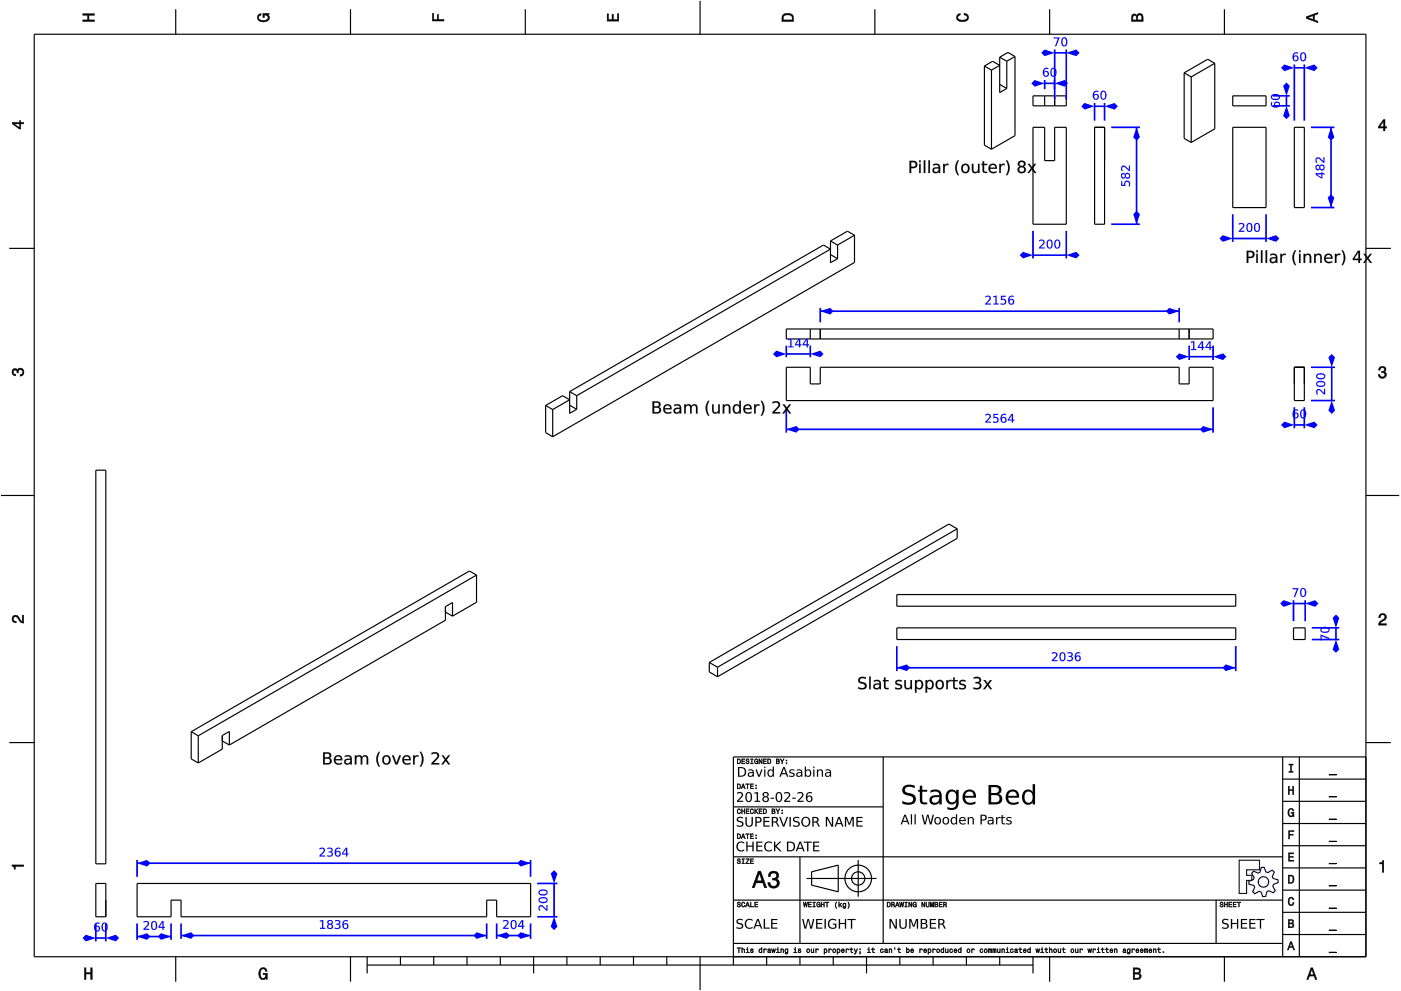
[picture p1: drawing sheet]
<svg xmlns="http://www.w3.org/2000/svg" width="420mm" height="297mm" viewBox="0 0 420 297" stroke-linecap="round" stroke-linejoin="round" font-family="sans-serif">
<g fill="none" stroke="#000" stroke-width=".35">
<path d="M10.3 10.3h399.3v276.5h-399.3zM52.7 2.8v7.5M105.1 2.8v7.5M157.5 2.8v7.5M210 .3v10M262.4 2.8v7.5M295.2 19.8l2.1 1.2M295.2 19.8v23.7l2.1 1.2M295.2 19.8l2.5-1.4 2.1 1.2-2.5 1.4M299.8 17.1v10.6l2.1-1.2M299.8 17.1l2.1 1.3M301.9 18.4v8.1"/>
<path d="M304.4 16.9v23.8l-7.1 4M304.4 16.9l-2.1-1.2-2.5 1.4M304.4 16.9l-2.5 1.5M314.8 2.8v7.5M364.3 19l-2.1-1.2-7.1 4M364.3 19l-7.1 4.1M364.3 19v19.6l-7.1 4.1M367.2 2.8v7.5M297.3 21v23.7M299.8 25.3l2.1 1.2M309.8 28.7h10v3h-10zM309.8 38.2h3.5v9.9h3v-9.9h3.5v29h-10z"/>
<path d="M313.3 28.7v3M316.3 28.7v3M328.3 38.2h3v29h-3zM355.1 21.8l2.1 1.3M355.1 21.8v19.7l2.1 1.2M357.2 23.1v19.6M369.7 38.2h10v24h-10zM369.7 28.7h10v3h-10zM388.2 38.2h3v24h-3zM2.8 74.4h7.5M249.1 72.2l2.1 1.3M249.1 72.2v6.5l2.1-1.2"/>
<path d="M249.1 76.3l2.1 1.2M251.2 73.5v4M256.3 70.5v8.2l-90.5 52.2M256.3 70.5l-2.2-1.2-5 2.9M256.3 70.5l-5.1 3M409.6 74.4h7.5M235.8 98.6h128v3h-128zM243 98.6v3M246 98.6v3M353.6 98.6v3M356.6 98.6v3M170.8 117.4l76.1-43.9 2.2 1.2-76.1 43.9"/>
<path d="M170.8 117.4l2.2 1.2M170.8 117.4v6.5l2.2-1.2M173 118.6v4.1M235.8 110.1h7.2v5h3v-5h107.6v5h3v-5h7.2v10h-128zM388.2 110.1h3v10h-3zM163.6 121.5l5.1-2.9 2.1 1.2-5 3M163.6 121.5v8.2l2.2 1.2M163.6 121.5l2.2 1.3M165.8 122.8v8.1M170.8 121.5l2.2 1.2M.3 148.5h10M28.7 140.9h3v118h-3z"/>
<path d="M287.1 158.5l-2.5-1.4-71.9 41.5M287.1 158.5l-71.9 41.5M287.1 158.5v2.9l-71.9 41.4M409.6 148.5h10M142.9 172.4l-2.1-1.2-83.5 48.1M142.9 172.4l-83.4 48.1M142.9 172.4v8.1l-7.2 4.2M269 178.2h101.6v3.5h-101.6zM133.6 183.5l2.1 1.2M135.7 184.7v-4.1l-2.1 1.2v4.1l-64.8 37.4M212.7 198.6l2.5 1.4M212.7 198.6v2.8l2.5 1.4"/>
<path d="M215.2 200v2.8M269 188.2h101.6v3.5h-101.6zM387.9 188.2h3.5v3.5h-3.5zM57.3 219.3l2.2 1.2M57.3 219.3v8.2l2.2 1.2M2.8 222.6h7.5M59.5 220.5v8.2M66.7 222.1l2.1 1.2M68.8 223.3v-4.1l-2.1 1.3v4l-7.2 4.2M264.9 226.9v55.9M384.7 233.5h24.9M384.7 226.9v59.9"/>
<path d="M389.7 226.9v59.9M409.6 222.6h7.5M409.6 226.9h-189.7v62.4M219.9 256.8h164.8M219.9 241.8h45M239.9 256.8v26M257.4 257.8v11M384.7 253.5h24.9M384.7 246.8h24.9M384.7 240.2h24.9M28.7 264.8h3v10h-3zM41.1 264.8h118v10h-10.2v-5h-2.9v5h-91.7v-5h-3v5h-10.2z"/>
<path d="M219.9 269.8h164.8M241.9 263.3h21M243.4 261.3l8-2v8l-8-2zM364.7 269.8v13M384.7 273.5h24.9M384.7 266.8h24.9M384.7 260.1h24.9M52.7 286.8v7.5M105.1 286.8v7.5M110.1 289.3h199.7M110.1 286.8v5M120.1 286.8v2.5"/>
<path d="M130.1 286.8v2.5M140.1 286.8v2.5M150 286.8v2.5M160 286.8v5M170 286.8v2.5M180 286.8v2.5M190 286.8v2.5M200 286.8v2.5M210 286.8v10M219.9 282.8h164.8M229.9 286.8v2.5M239.9 286.8v2.5"/>
<path d="M249.9 286.8v2.5M259.9 286.8v5M269.9 286.8v2.5M279.8 286.8v2.5M289.8 286.8v2.5M299.8 286.8v2.5M309.8 286.8v5M314.8 286.8v7.5M367.2 286.8v7.5M384.7 280.1h24.9"/>
<circle cx="257.4" cy="263.3" r="4"/>
<circle cx="257.4" cy="263.3" r="2"/>
</g>
<g fill="#000">
<path d="M24.8 4.1h3.5v.5h-1.6v1.4h1.6v.4h-3.5v-.4h1.5v-1.4h-1.5z" fill-rule="evenodd"/>
<path d="M77.5 4.4l.8-.3v.5h-.3a.68 .68 0 0 0-.5 .6 .68 .68 0 0 0 .4 .7 1.68 1.68 0 0 0 2.5-.6 .92 .92 0 0 0-1.1-.8v.8h-.5v-1.3h1.9v.3l-.4 .1 .4 .4a1.19 1.19 0 0 1-.9 1.7 1.9 1.9 0 0 1-2.7-1.3z" fill-rule="evenodd"/>
<path d="M129.7 4h.4v1.8h1v-1.4h.4v1.4h1.7v.5h-3.5z" fill-rule="evenodd"/>
<path d="M182.1 4.2h.4v1.7h1v-1.6h.5v1.6h1.2v-1.8h.4v2.2h-3.5z" fill-rule="evenodd"/>
<path d="M234.9 4.3a2.18 2.18 0 0 0-.4 2.1h3.5v-1.1a1.91 1.91 0 0 0-3.1-1zM235.2 4.7l.4-.2a1.44 1.44 0 0 1 2 .8v.7h-2.7l.1-1.1z" fill-rule="evenodd"/>
<path d="M287.1 4.4l.9-.4v.5l-.3 .1a.66 .66 0 0 0-.5 .6 .66 .66 0 0 0 .4 .6l.5 .2a1.58 1.58 0 0 0 2-.8 .9 .9 0 0 0-1-.7v-.5a1.24 1.24 0 0 1 1.4 1 1.24 1.24 0 0 1-1.1 1.4 1.92 1.92 0 0 1-2.6-1.2z" fill-rule="evenodd"/>
<path d="M339.6 4.4l-.3 2h3.5v-1.3a.98 .98 0 0 0-.7-1.1 .98 .98 0 0 0-1.2 .6 .83 .83 0 0 0-1.3-.2zM339.9 4.8l.4-.2 .4 .2 .1 1.2h-1.1zM341.3 4.7l.5-.2a.57 .57 0 0 1 .6 .7v.8h-1.2z" fill-rule="evenodd"/>
<path d="M391.7 5v.5l3.5 1.3v-.5l-1-.3v-1.4l1-.4v-.5zM392.2 5.3l1.6-.6v1.1z" fill-rule="evenodd"/>
<path d="M3.7 36.7v.4l2.1 1.6h.4v-1.6h.9v-.4h-.9v-.5h-.4v.5zM4.3 37.1h1.5v1.2z" fill-rule="evenodd"/>
<path d="M414.9 35.8l-1.5 2.1v.5h1.5v.8h.5v-.8h.5v-.4h-.5v-2.2zM414.9 36.4v1.6h-1.1z" fill-rule="evenodd"/>
<path d="M3.8 110.7a.85 .85 0 0 1 1.4 .2 1.11 1.11 0 0 1 1.6-.4 1.11 1.11 0 0 1 .3 1.6l-.6 .6-.5 .1v-.5a.72 .72 0 0 0 .9-.7 .72 .72 0 0 0-.8-.7 .72 .72 0 0 0-.6 .9h-.4a.62 .62 0 0 0-.4-.8 .62 .62 0 0 0-.8 .4 .62 .62 0 0 0 .5 .8h.3v.5a1.17 1.17 0 0 1-1.1-.7 1.17 1.17 0 0 1 .2-1.3z" fill-rule="evenodd"/>
<path d="M413.7 110.1a1.01 1.01 0 0 1 1.6-.2 1.01 1.01 0 0 1-.1 1.5 1.11 1.11 0 0 1 .4 1.6 1.11 1.11 0 0 1-1.6 .3l-.6-.6v-.5h.4a.72 .72 0 0 0 .7 .9 .72 .72 0 0 0 .7-.8 .72 .72 0 0 0-.9-.6v-.4a.62 .62 0 0 0 .8-.4 .62 .62 0 0 0-.4-.8 .62 .62 0 0 0-.8 .5v.4h-.5z" fill-rule="evenodd"/>
<path d="M3.9 184.7a1.22 1.22 0 0 1 2 .7l.8 .9v-1.9h.4v2.4a2.76 2.76 0 0 1-2.1-1.8 .69 .69 0 0 0-1 .5 .69 .69 0 0 0 .9 .7l-.1 .5a1.19 1.19 0 0 1-1.1-.7 1.19 1.19 0 0 1 .2-1.3z" fill-rule="evenodd"/>
<path d="M413.8 184.2a1.17 1.17 0 0 1 1.9 .3 1.17 1.17 0 0 1-1 1.7l-.8 .7h1.9v.5h-2.4a2.75 2.75 0 0 1 1.8-2.1 .69 .69 0 0 0-.5-1 .69 .69 0 0 0-.8 .8h-.4z" fill-rule="evenodd"/>
<path d="M221.1 227.5v1.5h.5a.77 .77 0 0 0 .6-.8 .77 .77 0 0 0-.6-.7zM221.3 227.6a.57 .57 0 0 1 .6 .6 .57 .57 0 0 1-.6 .6zM222.4 227.5v1.5h1v-.2h-.8v-.5h.7v-.2h-.7v-.5h.8v-.1zM223.8 227.5a.6 .6 0 0 0 .1 .7 .6 .6 0 0 0 .6 .2 .33 .33 0 0 1-.3 .4 .33 .33 0 0 1-.4-.3h-.2a.54 .54 0 0 0 .6 .5 .54 .54 0 0 0 .5-.6 .54 .54 0 0 0-.7-.4 .28 .28 0 0 1 .1-.4 .28 .28 0 0 1 .4 .3h.2l-.1-.2-.2-.3zM225.1 227.5v.1h.3v1.2h-.3v.2h.8v-.2h-.3v-1.2h.3v-.1zM226.4 227.6a.72 .72 0 0 0-.2 1 .72 .72 0 0 0 .9 .3l.2 .1v-.9h-.5v.2h.3l-.2 .5a.52 .52 0 0 1-.6-.6 .52 .52 0 0 1 .7-.4l.3 .1-.3-.5zM227.6 227.5v1.5h.2v-1.3l.5 1.3h.3v-1.5h-.2v1.2l-.6-1.2zM228.9 227.5v1.5h1v-.2h-.8v-.5h.7v-.2h-.7v-.5h.8v-.1zM230.2 227.5v1.5h.5a.77 .77 0 0 0 .6-.8 .77 .77 0 0 0-.6-.7zM230.4 227.6a.57 .57 0 0 1 .6 .6 .57 .57 0 0 1-.6 .6zM232.8 227.5v1.5h.5a.42 .42 0 0 0 .5-.4 .42 .42 0 0 0-.3-.5l.2-.2-.1-.3zM233 227.6h.3a.23 .23 0 0 1 .3 .3 .23 .23 0 0 1-.3 .2h-.3zM233 228.3h.3a.26 .26 0 0 1 .3 .2 .26 .26 0 0 1-.3 .3h-.3zM234 227.5l.5 .9v.6h.2v-.7l.5-.8h-.2l-.4 .7-.4-.7zM235.7 228.6v.4h.3v-.4zM235.7 227.8v.3h.3v-.3z" fill-rule="evenodd"/>
<path d="M221.1 234.9v1.5h.5a.77 .77 0 0 0 .6-.7 .77 .77 0 0 0-.6-.8zM221.3 235.1a.57 .57 0 0 1 .6 .6 .57 .57 0 0 1-.6 .6zM222.8 234.9l-.6 1.5h.2l.2-.4h.6l.1 .4h.2l-.5-1.5zM222.9 235.2l.2 .6h-.4zM223.6 234.9v.2h.5v1.3h.2v-1.3h.4v-.2zM225 234.9v1.5h1v-.1h-.8v-.5h.7v-.2h-.7v-.5h.8v-.2zM226.6 236.1v.3h.3v-.3zM226.6 235.3v.3h.3v-.3z" fill-rule="evenodd"/>
<path d="M386.3 235.7h.4v1h1v-1h.3v2.5h-.3v-1.2h-1v1.2h-.4z" fill-rule="evenodd"/>
<path d="M386.5 229h1.3v.3h-.5v1.9h.5v.3h-1.3v-.3h.5v-1.9h-.5z" fill-rule="evenodd"/>
<path d="M3.6 259.2h3.5v.5h-2.5v.8h-.3a.77 .77 0 0 0-.7-.9z" fill-rule="evenodd"/>
<path d="M221.2 257.5a.6 .6 0 0 0 .1 .7 .6 .6 0 0 0 .6 .2 .33 .33 0 0 1-.3 .4 .33 .33 0 0 1-.4-.4h-.2a.54 .54 0 0 0 .6 .6 .54 .54 0 0 0 .5-.7 .54 .54 0 0 0-.7-.3 .28 .28 0 0 1 .2-.5 .28 .28 0 0 1 .3 .3h.2l-.1-.2-.2-.2zM222.5 257.4v.2h.3v1.1h-.3v.2h.8v-.2h-.3v-1.1h.3v-.2zM223.7 257.4v.2h.8l-.9 1.3h1.1v-.2h-.8l.8-1.3zM225 257.4v1.5h1v-.2h-.8v-.5h.7v-.2h-.7v-.4h.8v-.2z" fill-rule="evenodd"/>
<path d="M221.1 249.9v1.5h.5a.77 .77 0 0 0 .6-.7 .77 .77 0 0 0-.6-.8zM221.3 250.1a.57 .57 0 0 1 .6 .6 .57 .57 0 0 1-.6 .5zM222.8 249.9l-.6 1.5h.2l.2-.4h.6l.1 .4h.2l-.5-1.5zM222.9 250.1l.2 .7h-.4zM223.6 249.9v.2h.5v1.3h.2v-1.3h.4v-.2zM225 249.9v1.5h1v-.2h-.8v-.5h.7v-.2h-.7v-.4h.8v-.2zM226.6 251.1v.3h.3v-.3zM226.6 250.3v.3h.3v-.3z" fill-rule="evenodd"/>
<path d="M221.2 242.6a.72 .72 0 0 0-.2 1 .72 .72 0 0 0 1 .2l.1-.4-.4 .4a.56 .56 0 0 1-.4-.6 .56 .56 0 0 1 .5-.6l.3 .3-.3-.5zM222.4 242.4v1.5h.2v-.7h.6v.7h.2v-1.5h-.2v.6h-.6v-.6zM223.7 242.4v1.5h1v-.2h-.8v-.5h.7v-.1h-.7v-.5h.8v-.2zM225.1 242.6a.72 .72 0 0 0-.2 1 .72 .72 0 0 0 1 .2l.1-.4-.4 .4a.56 .56 0 0 1-.4-.6 .56 .56 0 0 1 .5-.6l.3 .3-.3-.5zM226.3 242.4v1.5h.2l.2-.7 .5 .7h.2l-.6-.8 .6-.7h-.2l-.7 .7v-.7zM227.6 242.4v1.5h1v-.2h-.8v-.5h.7v-.1h-.7v-.5h.8v-.2zM228.9 242.4v1.5h.5a.77 .77 0 0 0 .6-.7 .77 .77 0 0 0-.6-.8zM229.1 242.6a.57 .57 0 0 1 .6 .6 .57 .57 0 0 1-.6 .5zM231.5 242.4v1.5h.5a.42 .42 0 0 0 .5-.3 .42 .42 0 0 0-.3-.5l.2-.2-.1-.4zM231.7 242.6h.3a.23 .23 0 0 1 .3 .2 .23 .23 0 0 1-.3 .3h-.3zM231.7 243.2h.3a.26 .26 0 0 1 .3 .3 .26 .26 0 0 1-.3 .2h-.3zM232.7 242.4l.5 .9v.6h.2v-.6l.5-.9h-.2l-.4 .7-.4-.7zM234.4 243.6v.3h.3v-.3zM234.4 242.8v.3h.3v-.3z" fill-rule="evenodd"/>
<path d="M386.4 255.6h1.6v.3h-1.3v.8h1.2v.3h-1.2v.8h1.3v.3h-1.6z" fill-rule="evenodd"/>
<path d="M386.4 249h1.7v.3h-1.3v.7h1v.3h-1v1.2h-.4z" fill-rule="evenodd"/>
<path d="M386.5 242.6a.85 .85 0 0 1 .9-.3 .85 .85 0 0 1 .6 .8h-.3l-.3-.5a1.04 1.04 0 0 0-.9 .9 1.04 1.04 0 0 0 .7 1.1l.4-.2 .1-.6h-.5v-.3h.9v1.3l-.3-.3-.4 .4a1.2 1.2 0 0 1-1.1-1.9z" fill-rule="evenodd"/>
<path d="M221.2 270.5a.6 .6 0 0 0 .1 .6 .6 .6 0 0 0 .6 .3 .33 .33 0 0 1-.3 .4 .33 .33 0 0 1-.4-.4h-.2a.54 .54 0 0 0 .6 .6 .54 .54 0 0 0 .5-.7 .54 .54 0 0 0-.7-.4 .28 .28 0 0 1 .2-.4 .28 .28 0 0 1 .3 .3h.2l-.1-.2-.2-.2zM222.5 270.5a.72 .72 0 0 0-.2 1 .72 .72 0 0 0 1 .3l.1-.5-.4 .4a.56 .56 0 0 1-.4-.6 .56 .56 0 0 1 .5-.5l.3 .2-.3-.4zM224.1 270.4l-.6 1.5h.2l.2-.5h.6l.1 .5h.2l-.5-1.5zM224.2 270.6l.2 .7h-.4zM225 270.4v1.5h1v-.2h-.8v-1.3zM226.3 270.4v1.5h1v-.2h-.8v-.5h.7v-.2h-.7v-.4h.8v-.2z" fill-rule="evenodd"/>
<path d="M227.4 261.1l-1.8 5h.6l.6-1.5h1.9l.6 1.5h.6l-1.8-5zM227.8 261.8l.7 2.2h-1.5zM230.8 261.5l-.4 1.2h.6a.88 .88 0 0 1 .5-1.1 .88 .88 0 0 1 1.1 .4 .88 .88 0 0 1-.3 1.2h-.7v.6a1.03 1.03 0 0 1 1.4 .6 1.03 1.03 0 0 1-.7 1.3 1.03 1.03 0 0 1-1.3-.7l-.1-.5h-.6a1.68 1.68 0 0 0 2.1 1.7 1.68 1.68 0 0 0 .9-2.6l-.4-.2a1.29 1.29 0 0 0 .6-1.6 1.29 1.29 0 0 0-1.5-.7z" fill-rule="evenodd"/>
<path d="M240.9 270.4l.2 1.5h.2l.2-1.3 .3 1.3h.2l.2-1.5h-.2l-.1 1.3-.3-1.3h-.1l-.3 1.3-.1-1.3zM242.4 270.4v1.5h.9v-.2h-.7v-.5h.7v-.2h-.7v-.4h.7v-.2zM243.8 270.4v.2h.3v1.1h-.3v.2h.7v-.2h-.3v-1.1h.3v-.2zM245 270.5a.72 .72 0 0 0-.2 1 .72 .72 0 0 0 1 .3l.2 .1v-.8h-.6v.2h.4l-.2 .4a.52 .52 0 0 1-.6-.6 .52 .52 0 0 1 .7-.4l.3 .1-.3-.4zM246.2 270.4v1.5h.2v-.7h.6v.7h.2v-1.5h-.2v.6h-.6v-.6zM247.5 270.4v.2h.4v1.3h.2v-1.3h.5v-.2zM250.8 270.3a1.35 1.35 0 0 0 .1 2 1.84 1.84 0 0 1 0-2zM251.5 270.3v1.6h.2l.2-.6 .4 .6h.2l-.5-.8 .5-.4-.8 .5v-.9zM252.9 270.8a.55 .55 0 0 0-.2 .8 .55 .55 0 0 0 .8 .1 .4 .4 0 0 1-.2 .4 .4 .4 0 0 1-.5-.1 .47 .47 0 0 0 .5 .3 .47 .47 0 0 0 .4-.5v-1.1l-.2 .2-.3-.2zM253 271l.1-.1a.39 .39 0 0 1 .4 .4 .39 .39 0 0 1-.5 .3zM254.3 270.3a1.85 1.85 0 0 1 0 2 1.22 1.22 0 0 0 0-2z" fill-rule="evenodd"/>
<path d="M266 270.4v1.5h.5a.77 .77 0 0 0 .6-.8 .77 .77 0 0 0-.6-.7zM266.2 270.6a.57 .57 0 0 1 .7 .5 .57 .57 0 0 1-.7 .6zM267.3 270.4v1.5h.2v-.7a.45 .45 0 0 1 .5 .2 .45 .45 0 0 1 .1 .5l.2-.1-.2-.7a.41 .41 0 0 0 .2-.4 .41 .41 0 0 0-.5-.3zM267.5 270.6h.3a.25 .25 0 0 1 .3 .2 .25 .25 0 0 1-.3 .3h-.3zM269 270.4l-.5 1.5h.2l.1-.5h.6l.2 .5h.2l-.6-1.5zM269.1 270.6l.2 .7h-.4zM269.7 270.4l.3 1.5h.2l.2-1.3 .2 1.3h.2l.3-1.5h-.2l-.2 1.3-.2-1.3h-.2l-.2 1.3-.2-1.3zM271.3 270.4v.2h.3v1.1h-.3v.2h.8v-.2h-.3v-1.1h.3v-.2zM272.5 270.4v1.5h.2v-1.3l.6 1.3h.2v-1.5h-.2v1.2l-.5-1.2zM273.9 270.5a.72 .72 0 0 0-.2 1 .72 .72 0 0 0 .9 .3l.2 .1v-.8h-.5v.2h.3l-.2 .4a.52 .52 0 0 1-.5-.6 .52 .52 0 0 1 .7-.4l.2 .1-.3-.4zM276.4 270.4v1.5h.2v-1.3l.6 1.3h.2v-1.5h-.2v1.2l-.6-1.2zM277.7 270.4v.9a.52 .52 0 0 0 .5 .6 .52 .52 0 0 0 .5-.6v-.9h-.2v.9a.33 .33 0 0 1-.3 .4 .33 .33 0 0 1-.3-.4v-.9zM279 270.4v1.5h.1v-1.4l.3 1.4h.2l.3-1.4v1.4h.1v-1.5h-.2l-.3 1.3-.3-1.3zM280.3 270.4v1.5h.6a.42 .42 0 0 0 .4-.3 .42 .42 0 0 0-.2-.5l.2-.2-.1-.4zM280.5 270.6h.3a.23 .23 0 0 1 .3 .2 .23 .23 0 0 1-.3 .2h-.3zM280.5 271.2h.3a.26 .26 0 0 1 .3 .2 .26 .26 0 0 1-.3 .3h-.3zM281.6 270.4v1.5h1v-.2h-.8v-.5h.7v-.2h-.7v-.4h.8v-.2zM282.9 270.4v1.5h.2v-.7a.45 .45 0 0 1 .5 .2 .45 .45 0 0 1 .1 .5l.2-.1-.2-.7a.41 .41 0 0 0 .2-.4 .41 .41 0 0 0-.5-.3zM283.1 270.6h.3a.25 .25 0 0 1 .3 .2 .25 .25 0 0 1-.3 .3h-.3z" fill-rule="evenodd"/>
<path d="M366 270.5a.6 .6 0 0 0 0 .6 .6 .6 0 0 0 .7 .3 .33 .33 0 0 1-.3 .4 .33 .33 0 0 1-.4-.4h-.2a.54 .54 0 0 0 .6 .6 .54 .54 0 0 0 .5-.7 .54 .54 0 0 0-.8-.4 .28 .28 0 0 1 .2-.4 .28 .28 0 0 1 .4 .3h.2l-.1-.2-.2-.2zM367.2 270.4v1.5h.2v-.7h.6v.7h.2v-1.5h-.2v.6h-.6v-.6zM368.5 270.4v1.5h.9v-.2h-.7v-.5h.7v-.2h-.7v-.4h.7v-.2zM369.8 270.4v1.5h.9v-.2h-.7v-.5h.7v-.2h-.7v-.4h.7v-.2zM371 270.4v.2h.5v1.3h.2v-1.3h.4v-.2z" fill-rule="evenodd"/>
<path d="M386.3 262.3v2.5h.9a1.28 1.28 0 0 0 1-1.3 1.28 1.28 0 0 0-1-1.2zM386.7 262.6a.96 .96 0 0 1 1.1 .9 .96 .96 0 0 1-1.1 1z" fill-rule="evenodd"/>
<path d="M386.3 275.6v2.5h1a.7 .7 0 0 0 .8-.5 .7 .7 0 0 0-.5-.9l.4-.5a.62 .62 0 0 0-.8-.6zM386.7 275.9h.5a.38 .38 0 0 1 .4 .4 .38 .38 0 0 1-.4 .3h-.5zM386.7 276.9h.5a.43 .43 0 0 1 .5 .4 .43 .43 0 0 1-.5 .5h-.5z" fill-rule="evenodd"/>
<path d="M386.5 269.2a.85 .85 0 0 1 1-.3 .85 .85 0 0 1 .6 .8h-.4l-.3-.5a1.05 1.05 0 0 0-.8 .9 1.05 1.05 0 0 0 .6 1.1l.4-.2 .2-.5h.3a.89 .89 0 0 1-.8 1 .89 .89 0 0 1-1-.7z" fill-rule="evenodd"/>
<path d="M413.7 258.6a.77 .77 0 0 0 1-.7h.3v3.5h-.5v-2.4h-.8z" fill-rule="evenodd"/>
<path d="M25.3 290.1h.5v1.4h1.4v-1.4h.5v3.5h-.5v-1.7h-1.4v1.7h-.5z" fill-rule="evenodd"/>
<path d="M78 290.5a1.19 1.19 0 0 1 1.3-.5 1.19 1.19 0 0 1 .8 1.1h-.5l-.1-.3a.68 .68 0 0 0-.6-.4 .68 .68 0 0 0-.6 .4 1.68 1.68 0 0 0 .6 2.5 .92 .92 0 0 0 .8-1.2h-.8v-.4h1.3v1.9h-.3l-.1-.5-.4 .4a1.19 1.19 0 0 1-1.7-.9v-1.5z" fill-rule="evenodd"/>
<path d="M221 284.1v.1h.5v1.4h.2v-1.4h.4v-.1zM222.4 284v1.6h.2v-.9l.3-.2 .2 .2v.9h.2v-.8a.38 .38 0 0 0-.2-.4 .38 .38 0 0 0-.5 .2v-.6zM223.8 284.4l.3 .2v.8l-.4 .2h1l-.4-.2v-1zM224.1 284l.2 .2zM225.2 284.5l-.1 .4 .6 .2a.26 .26 0 0 1-.2 .4 .26 .26 0 0 1-.3-.3h-.2a.42 .42 0 0 0 .6 .4 .42 .42 0 0 0 .1-.7l-.5-.2 .3-.2 .4 .2-.1-.2zM227.7 284.5a.54 .54 0 0 0-.2 .8 .54 .54 0 0 0 .8 .1l.2 .2v-1.6h-.2v.6l-.3-.2zM227.8 284.6h.1a.39 .39 0 0 1 .4 .4 .39 .39 0 0 1-.5 .3zM229 284.4v1.2h.2l.1-1 .6 .2a.38 .38 0 0 0-.3-.4 .38 .38 0 0 0-.4 .2zM230.4 284.5l-.2 .2 .6-.2 .1 .3a.42 .42 0 0 0-.7 .2 .42 .42 0 0 0 .3 .6l.7-.2-.2-1zM230.4 285.2a.25 .25 0 0 1 .5 0 .25 .25 0 0 1-.5 0zM231.3 284.4l.3 1.2h.2l.2-1 .1 1h.2l.3-1.2h-.2l-.2 1-.1-1h-.2l-.2 1-.2-1zM232.9 284.4l.3 .2v.8l-.4 .2h1l-.4-.2v-1zM233.2 284l.2 .2zM234.1 284.4v1.2h.2v-.9l.3-.2 .2 .2v.9h.2v-.8a.38 .38 0 0 0-.2-.4 .38 .38 0 0 0-.5 .2zM235.5 284.5a.55 .55 0 0 0-.2 .8 .55 .55 0 0 0 .8 .1 .4 .4 0 0 1-.2 .4 .4 .4 0 0 1-.5-.1 .47 .47 0 0 0 .5 .3 .47 .47 0 0 0 .4-.5v-1.1l-.2 .2-.3-.2zM235.6 284.6h.1a.39 .39 0 0 1 .4 .4 .39 .39 0 0 1-.5 .3zM238.1 284.4l.3 .2v.8l-.4 .2h1l-.4-.2v-1zM238.4 284l.2 .2zM239.4 284.5v.4l.6 .2a.26 .26 0 0 1-.2 .4 .26 .26 0 0 1-.3-.3h-.2a.42 .42 0 0 0 .6 .4 .42 .42 0 0 0 .1-.7l-.5-.2 .3-.2 .4 .2-.1-.2zM241.9 285a.57 .57 0 0 0 1.1 0 .57 .57 0 0 0-1.1 0zM242.1 284.6h.1a.39 .39 0 0 1 .5 .4 .39 .39 0 0 1-.6 .3zM243.2 284.4v.8a.38 .38 0 0 0 .3 .4 .38 .38 0 0 0 .4-.2l.2 .2v-1.2h-.2v.8l-.3 .2-.2-.1v-.9zM244.6 284.4v1.2h.2l.1-1 .6 .2a.38 .38 0 0 0-.3-.4 .38 .38 0 0 0-.4 .2zM247.1 284.4v1.6h.2l.1-.5a.53 .53 0 0 0 .7-.5 .53 .53 0 0 0-.8-.4zM247.4 284.6h.1a.39 .39 0 0 1 .4 .4 .39 .39 0 0 1-.5 .3zM248.5 284.4v1.2h.2l.1-1 .6 .2a.38 .38 0 0 0-.3-.4 .38 .38 0 0 0-.4 .2zM249.7 285a.57 .57 0 0 0 1.1 0 .57 .57 0 0 0-1.1 0zM249.9 284.6h.1a.39 .39 0 0 1 .5 .4 .39 .39 0 0 1-.6 .3zM251 284.4v1.6h.2l.1-.5a.53 .53 0 0 0 .7-.5 .53 .53 0 0 0-.8-.4zM251.3 284.6h.1a.39 .39 0 0 1 .4 .4 .39 .39 0 0 1-.5 .3zM252.4 284.5a.57 .57 0 0 0-.1 .9 .57 .57 0 0 0 .9 0v-.2l-.5 .2-.2-.4h.7l-.1-.5-.3-.1zM252.6 284.6l.3-.1 .1 .4h-.5zM253.7 284.4v1.2h.2l.1-1 .6 .2a.38 .38 0 0 0-.3-.4 .38 .38 0 0 0-.4 .2zM255.2 284.1v.3l-.4 .2h.4v.9l.6 .1-.4-.5v-.5h.4v-.2h-.4v-.3zM256.1 284.4l.5 1.2-.4 .4h.3l.7-1.6h-.2l-.3 1-.4-1zM257.8 284.4v.3h.3v-.3zM257.8 285.2l.2 .4-.2 .4 .3-.4v-.4zM260.2 284.4l.3 .2v.8l-.4 .2h1l-.4-.2v-1zM260.5 284l.2 .2zM261.7 284.1v.3l-.4 .2h.4v.9l.6 .1-.4-.5v-.5h.4v-.2h-.4v-.3zM264.1 284.5a.57 .57 0 0 0-.1 .9 .57 .57 0 0 0 .9-.1l-.1-.2a.32 .32 0 0 1-.5 .1 .32 .32 0 0 1 0-.5 .32 .32 0 0 1 .4 .1h.2l-.2-.4zM265.4 284.5l-.1 .2 .5-.2 .1 .3a.42 .42 0 0 0-.6 .2 .42 .42 0 0 0 .3 .6l.7-.2-.2-1zM265.5 285.2a.25 .25 0 0 1 .5 0 .25 .25 0 0 1-.5 0zM266.6 284.4v1.2h.2v-.9l.3-.2 .2 .2v.9h.2v-.8a.38 .38 0 0 0-.3-.4 .38 .38 0 0 0-.4 .2zM268.3 284l.1 .6zM269.5 284.1v.3l-.4 .2h.4v.9l.6 .1-.5-.5v-.5h.5v-.2h-.5v-.3zM271.8 284v1.6l.2-.2a.49 .49 0 0 0 .8-.4 .49 .49 0 0 0-.8-.4v-.6zM272.1 284.6h.1a.39 .39 0 0 1 .4 .4 .39 .39 0 0 1-.5 .3zM273.2 284.5a.57 .57 0 0 0-.1 .9 .57 .57 0 0 0 .8 0l.1-.2-.6 .2-.1-.4h.7l-.1-.5-.4-.1zM273.3 284.6l.4-.1 .1 .4h-.5zM275.8 284.4v1.2h.2v-1l.7 .2a.38 .38 0 0 0-.3-.4 .38 .38 0 0 0-.5 .2zM277.1 284.5a.57 .57 0 0 0-.1 .9 .57 .57 0 0 0 .8 0l.1-.2-.6 .2-.1-.4h.7l-.1-.5-.4-.1zM277.2 284.6l.4-.1 .1 .4h-.5zM278.3 284.4v1.6h.2v-.5a.53 .53 0 0 0 .8-.5 .53 .53 0 0 0-.8-.4zM278.6 284.6a.39 .39 0 0 1 .5 .4 .39 .39 0 0 1-.5 .3zM279.7 284.4v1.2h.2v-1l.7 .2a.38 .38 0 0 0-.3-.4 .38 .38 0 0 0-.5 .2zM280.8 285a.6 .6 0 0 0 1.2 0 .6 .6 0 0 0-1.2 0zM281.1 284.6h.1a.39 .39 0 0 1 .4 .4 .39 .39 0 0 1-.5 .3zM282.2 284.5a.54 .54 0 0 0-.1 .8 .54 .54 0 0 0 .8 .1l.2 .2v-1.6h-.2v.6l-.3-.2zM282.4 284.6h.1a.39 .39 0 0 1 .4 .4 .39 .39 0 0 1-.5 .3zM283.5 284.4v.8a.38 .38 0 0 0 .3 .4 .38 .38 0 0 0 .4-.2l.2 .2v-1.2h-.2v.8l-.3 .2-.2-.1v-.9zM284.9 284.5a.57 .57 0 0 0-.1 .9 .57 .57 0 0 0 .9-.1l-.2-.2a.32 .32 0 0 1-.4 .1 .32 .32 0 0 1 0-.5 .32 .32 0 0 1 .4 .1h.2l-.3-.4zM286.2 284.5a.57 .57 0 0 0-.1 .9 .57 .57 0 0 0 .8 0l.1-.2-.6 .2-.1-.4h.7l-.1-.5-.4-.1zM286.3 284.6l.4-.1 .1 .4h-.5zM287.4 284.5a.54 .54 0 0 0-.1 .8 .54 .54 0 0 0 .8 .1l.2 .2v-1.6h-.2v.6l-.3-.2zM287.6 284.6h.1a.39 .39 0 0 1 .4 .4 .39 .39 0 0 1-.5 .3zM289.9 285a.6 .6 0 0 0 1.2 0 .6 .6 0 0 0-1.2 0zM290.2 284.6h.1a.39 .39 0 0 1 .4 .4 .39 .39 0 0 1-.5 .3zM291.4 284.4v1.2h.1l.1-1 .7 .2a.38 .38 0 0 0-.3-.4 .38 .38 0 0 0-.5 .2zM294 284.5a.57 .57 0 0 0-.1 .9 .57 .57 0 0 0 .9-.1l-.2-.2a.32 .32 0 0 1-.4 .1 .32 .32 0 0 1-.1-.5 .32 .32 0 0 1 .5 .1h.2l-.3-.4zM295.1 285a.6 .6 0 0 0 1.2 0 .6 .6 0 0 0-1.2 0zM295.4 284.6h.1a.39 .39 0 0 1 .4 .4 .39 .39 0 0 1-.5 .3zM296.4 284.4v1.2h.2l.1-1.1 .2 1.1h.1l.2-1.1 .1 1.1h.2l-.2-1.2zM297.7 284.4v1.2h.2l.1-1.1 .2 1.1h.1l.2-1.1 .1 1.1h.2l-.2-1.2zM299.1 284.4v.8a.38 .38 0 0 0 .2 .4 .38 .38 0 0 0 .5-.2l.2 .2v-1.2h-.2v.8l-.3 .2-.2-.1v-.9zM300.4 284.4v1.2h.2v-.9l.3-.2 .2 .2v.9h.2v-.8a.38 .38 0 0 0-.3-.4 .38 .38 0 0 0-.4 .2zM301.8 284.4l.3 .2v.8l-.4 .2h1l-.4-.2v-1zM302.1 284l.2 .2zM303.1 284.5a.57 .57 0 0 0-.1 .9 .57 .57 0 0 0 .9-.1l-.2-.2a.32 .32 0 0 1-.4 .1 .32 .32 0 0 1-.1-.5 .32 .32 0 0 1 .5 .1h.2l-.3-.4zM304.4 284.5l-.1 .2 .5-.2 .1 .3a.42 .42 0 0 0-.6 .2 .42 .42 0 0 0 .3 .6l.7-.2-.3-1zM304.4 285.2a.25 .25 0 0 1 .5 0 .25 .25 0 0 1-.5 0zM305.8 284.1v.3l-.3 .2h.3l.1 .9 .6 .1-.5-.5v-.5h.5v-.2h-.5v-.3zM307 284.5a.57 .57 0 0 0-.1 .9 .57 .57 0 0 0 .8 0l.1-.2-.6 .2-.2-.4h.8l-.1-.5-.4-.1zM307.1 284.6l.3-.1 .2 .4h-.6zM308.2 284.5a.54 .54 0 0 0-.1 .8 .54 .54 0 0 0 .8 .1l.2 .2v-1.6h-.2v.6l-.3-.2zM308.4 284.6h.1a.39 .39 0 0 1 .4 .4 .39 .39 0 0 1-.5 .3zM310.6 284.4l.3 1.2h.1l.2-1 .2 1h.2l.3-1.2h-.2l-.2 1-.2-1h-.2l-.1 1-.2-1zM312.2 284.4l.3 .2v.8l-.4 .2h.9l-.3-.2v-1zM312.5 284l.2 .2zM313.6 284.1v.3l-.3 .2h.3l.1 .9 .6 .1-.5-.5v-.5h.5v-.2h-.5v-.3zM314.7 284v1.6h.2v-.9l.3-.2 .2 .2v.9h.2v-.8a.38 .38 0 0 0-.3-.4 .38 .38 0 0 0-.4 .2v-.6zM315.9 285a.6 .6 0 0 0 1.2 0 .6 .6 0 0 0-1.2 0zM316.2 284.6h.1a.39 .39 0 0 1 .4 .4 .39 .39 0 0 1-.5 .3zM317.3 284.4v.8a.38 .38 0 0 0 .2 .4 .38 .38 0 0 0 .5-.2l.2 .2v-1.2h-.2v.8l-.3 .2-.2-.1v-.9zM318.8 284.1v.3l-.3 .2h.3l.1 .9 .5 .1-.4-.5v-.5h.4v-.2h-.4v-.3zM321.1 285a.6 .6 0 0 0 1.2 0 .6 .6 0 0 0-1.2 0zM321.4 284.6h.1a.39 .39 0 0 1 .4 .4 .39 .39 0 0 1-.5 .3zM322.5 284.4v.8a.38 .38 0 0 0 .2 .4 .38 .38 0 0 0 .5-.2l.2 .2v-1.2h-.2l-.1 .8-.2 .2-.2-.1v-.9zM323.8 284.4v1.2h.2l.1-1 .6 .2a.38 .38 0 0 0-.3-.4 .38 .38 0 0 0-.4 .2zM326.2 284.4l.3 1.2h.1l.2-1 .2 1h.2l.3-1.2h-.2l-.2 1-.2-1h-.2l-.2 1-.1-1zM327.7 284.4v1.2h.2l.1-1 .6 .2a.38 .38 0 0 0-.3-.4 .38 .38 0 0 0-.4 .2zM329.1 284.4l.3 .2v.8l-.4 .2h.9l-.4-.2v-1zM329.3 284l.2 .2zM330.5 284.1v.3l-.3 .2h.3l.1 .9 .5 .1-.4-.5v-.5h.4v-.2h-.4v-.3zM331.8 284.1v.3l-.3 .2h.3l.1 .9 .5 .1-.4-.5v-.5h.4v-.2h-.4v-.3zM333 284.5a.57 .57 0 0 0-.1 .9 .57 .57 0 0 0 .8 0l.1-.2-.6 .2-.2-.4h.8l-.1-.5-.4-.1zM333.1 284.6l.3-.1 .2 .4h-.6zM334.2 284.4v1.2h.1l.1-.9 .3-.2 .2 .2v.9h.2v-.8a.38 .38 0 0 0-.3-.4 .38 .38 0 0 0-.5 .2zM336.9 284.5l-.1 .2 .5-.2 .1 .3a.42 .42 0 0 0-.6 .2 .42 .42 0 0 0 .3 .6l.6-.2-.2-1zM336.9 285.2a.25 .25 0 0 1 .5 0 .25 .25 0 0 1-.5 0zM338.1 284.5a.55 .55 0 0 0-.1 .8 .55 .55 0 0 0 .8 .1 .4 .4 0 0 1-.3 .4 .4 .4 0 0 1-.5-.1 .47 .47 0 0 0 .6 .3 .47 .47 0 0 0 .4-.5v-1.1l-.2 .2-.4-.2zM338.3 284.6a.39 .39 0 0 1 .5 .4 .39 .39 0 0 1-.5 .3zM339.4 284.4v1.2h.2l.1-1 .6 .2a.38 .38 0 0 0-.3-.4 .38 .38 0 0 0-.4 .2zM340.8 284.5a.57 .57 0 0 0-.1 .9 .57 .57 0 0 0 .8 0l.1-.2-.6 .2-.2-.4h.8l-.1-.5-.4-.1zM340.9 284.6l.3-.1 .2 .4h-.6zM342.1 284.5a.57 .57 0 0 0-.1 .9 .57 .57 0 0 0 .8 0l.1-.2-.6 .2-.2-.4h.8l-.1-.5-.4-.1zM342.2 284.6l.3-.1 .2 .4h-.6zM343.2 284.4v1.2h.2l.1-1.1 .1 1.1h.2l.1-1.1 .2 1.1h.1l-.1-1.2zM344.7 284.5a.57 .57 0 0 0-.1 .9 .57 .57 0 0 0 .8 0l.1-.2-.6 .2-.2-.4h.8l-.2-.5-.3-.1zM344.8 284.6l.3-.1 .2 .4h-.6zM345.9 284.4v1.2h.1l.1-.9 .2-.2 .3 .2v.9h.2v-.8a.38 .38 0 0 0-.3-.4 .38 .38 0 0 0-.5 .2zM347.4 284.1v.3l-.3 .2h.3l.1 .9 .5 .1-.4-.5v-.5h.4v-.2h-.4v-.3zM348.7 285.2v.4h.3v-.4z" fill-rule="evenodd"/>
<path d="M339.8 290.1v3.5h1.3a.98 .98 0 0 0 1.1-.7 .98 .98 0 0 0-.6-1.2 .86 .86 0 0 0 .5-1 .86 .86 0 0 0-1-.6zM340.3 290.5h.7a.53 .53 0 0 1 .6 .6 .53 .53 0 0 1-.6 .4h-.7zM340.3 292h.7a.61 .61 0 0 1 .8 .5 .61 .61 0 0 1-.7 .7h-.8z" fill-rule="evenodd"/>
<path d="M387 282.2l-.9 2.5h.3l.3-.7h1l.2 .7h.4l-.9-2.5zM387.2 282.6l.4 1.1h-.8z" fill-rule="evenodd"/>
<path d="M393.2 290.1l-1.3 3.5h.4l.4-1h1.4l.4 1h.4l-1.2-3.5zM393.4 290.6l.6 1.5h-1.1z" fill-rule="evenodd"/>
</g>
<g fill="#000">
<path d="M24.8 4.1v.5l1.5-.1v1.5h-1.5v.4h3.5v-.4h-1.7v-1.5l1.7 .1v-.5zM24.8 4h3.6v.6h-1.7v1.4l1.7-.1v.6h-3.6v-.6h1.5v-1.3h-1.5z"/>
<path d="M77.5 4.4l-.4 .8 .2 .6 .9 .7h1.6l.9-.7v-1l-.6-.5h.6v-.3h-1.9v1.3h.5l-.1-.9 .6 .1 .6 .4v.8l-.8 .4-1.7-.2-.3-.2-.1-.7 .8-.4v-.5zM77.4 4.4l1-.4v.6l-.8 .4v.6l.8 .5h1.2l.7-.5v-.6l-1-.5v.9h-.5v-1.5h2v.4l-.5 .1 .6 .6-.1 .9-1 .7h-1.6l-1-.8-.1-.6z"/>
<path d="M129.7 4v2.3h3.5v-.5l-1.7 .1v-1.5h-.4l.1 1.5h-1.2l.1-1.9zM129.6 4h.5v1.8h1v-1.5h.5l-.1 1.5h1.7v.6h-3.6z"/>
<path d="M182.1 4.2v2.1h3.5v-2.2h-.4v1.8h-1.3v-1.6h-.4l.1 1.6h-1.2l.1-1.7zM182 4.1h.6l-.1 1.8h1v-1.7h.5v1.7h1.2l-.1-1.8h.5v2.3h-3.6z"/>
<path d="M234.9 4.3l-.4 .7v1.4h3.5l-.1-1.7-.4-.4-1.3-.3zM234.9 4.3l1.3-.4 1.4 .4 .3 .4 .2 1.8h-3.7l.1-1.5zM235.2 4.6l1-.2 1.1 .2 .3 .3v1.1h-2.8l.1-1.1zM235.2 4.7l-.2 .2-.1 1.1h2.7l-.1-1.1-.3-.2-1-.2z"/>
<path d="M287.1 4.4l-.3 .8 .1 .6 1 .6h1.5l1-.6v-1l-.7-.7-.6-.1v.5l.8 .2 .2 .5-.1 .4-.7 .4-1.7-.1-.3-.3-.1-.6 .8-.5v-.5zM287.1 4.4l.9-.5v.7l-.7 .4v.6l.8 .4h1.2l.4-.2 .4-.6-.3-.5-.8-.2v-.6l.7 .2 .8 .6-.1 1.1-.9 .7h-1.6l-1-.7-.1-.6z"/>
<path d="M339.6 4.4l-.3 2h3.5v-1.7l-.6-.6-1 .1-.2 .6-.6-.6zM339.5 4.4l1-.3 .4 .5 .6-.6h.7l.6 .6 .1 1.9h-3.6zM339.8 4.7l.5-.1 .4 .2 .1 1.2h-1.1zM339.9 4.8l-.2 1.2h1.1l-.1-1.2-.4-.2zM341.3 4.6l.5-.2 .5 .2 .2 1.4h-1.4zM341.3 4.7l-.1 1.3h1.2l-.1-1.3-.5-.2z"/>
<path d="M391.7 5v.5l3.5 1.3v-.5l-1.1-.3v-1.5l1.1-.3v-.5zM391.7 5l3.6-1.4v.7l-1.1 .3v1.4l1.1 .3v.6l-3.6-1.3zM392 5.3l1.9-.7v1.3zM392.3 5.2l1.5 .6v-1.1z"/>
<path d="M3.7 36.7v.4l2.1 1.6h.4v-1.6h.9v-.4l-.9 .1v-.6h-.4l.1 .6zM3.6 36.6l2.2 .1v-.6h.5l-.1 .6 1-.1v.6l-1-.1 .1 1.6h-.5l-2.2-1.5zM4.1 37.1h1.8v1.3zM4.3 37.1l1.5 1.2v-1.2z"/>
<path d="M414.9 35.8l-1.5 2.1v.5l1.6-.1-.1 .9h.5l-.1-.9 .6 .1v-.4h-.6l.1-2.2zM414.9 35.8h.5v2.2l.5-.1v.5h-.5v.9h-.6l.1-.9h-1.6v-.5zM415 36.2v1.8h-1.3zM414.8 36.4l-1 1.6h1.1z"/>
<path d="M3.8 110.7l-.1 1.3 .5 .6 .5 .1v-.5l-.6-.1-.2-.6 .2-.5 .4-.1 .5 .2 .1 .7h.4v-.6l.3-.4 .8 .2 .2 .9-.4 .4h-.4v.5l.5-.1 .6-.6v-1.1l-.6-.6-.7-.1-.6 .7-.2-.4-.5-.2zM3.8 110.7l.7-.3 .5 .1 .2 .4 .6-.6h.8l.6 .7v1.1l-.7 .6-.6 .1v-.6h.4l.4-.3-.1-.9-.8-.2-.3 .4 .1 .7h-.6v-.8l-.5-.2-.4 .2-.1 .4 .2 .6 .6 .1v.5h-.6l-.6-.7z"/>
<path d="M413.7 110.1l-.3 .9h.5v-.4l.3-.4 .9 .1 .1 .7-.4 .3h-.5v.4l.9 .1 .2 .5-.5 .7-.9-.2-.2-.6h-.4v.5l.6 .6h1.1l.4-.2 .3-.8-.1-.5-.6-.4 .5-.2v-.9l-.6-.4-.5-.1zM413.7 110l.9-.3 .8 .3 .3 .3-.1 .9-.4 .2 .5 .3 .2 .6-.4 .9-.4 .2h-1.1l-.6-.6-.1-.6h.6l.1 .6 .6 .2 .5-.2 .2-.5-.2-.5h-.8v-.6l.5 .1 .3-.3-.1-.6-.7-.1-.4 .3v.4h-.5z"/>
<path d="M3.9 184.7l-.3 .8 .3 .9 1 .3v-.5l-.7-.1-.3-.5 .2-.6 .5-.2 .7 .3 .9 1.4 .9 .3v-2.4h-.4v2l-.5-.4-.9-1.4-.7-.2zM3.8 184.7l.8-.4 .7 .2 .9 1.5 .5 .3-.1-2h.6v2.5l-1.1-.2-.9-1.5-.6-.2-.4 .1-.2 .6 .2 .5 .7 .1v.6l-1-.4-.4-.9z"/>
<path d="M413.8 184.2l-.3 .9h.4l.2-.6 .5-.3 .6 .2 .2 .5-.3 .6-1.4 1-.3 .9h2.4v-.5l-2 .1 .3-.5 1.3-.7 .4-.9-.1-.4-.6-.6h-.9zM413.8 184.1l.8-.3 .9 .3 .3 .4-.1 1.1-1.5 .9-.3 .4h2v.5h-2.6l.3-1 1.4-.9 .3-.6-.2-.4-.5-.2-.5 .2-.1 .7h-.6z"/>
<path d="M221.1 227.5v1.5l.7-.1 .3-.4v-.8l-.4-.2zM221 227.4h.7l.4 .3 .1 .8-.4 .5h-.8zM221.2 227.6l.7 .1 .1 .8-.2 .3h-.6zM221.3 227.6v1.2l.4-.1 .1-.9zM222.4 227.5v1.5h1v-.2h-.8v-.6h.7h-.7v-.6h.8v-.1zM222.4 227.4h1v.3l-.8-.1v.5l.8-.1v.3h-.8v.5l.8-.1v.3h-1zM223.8 227.5v.6l.8 .4-.3 .4-.4-.1-.1-.3h-.2l.1 .2 .3 .3h.4l.3-.7-.9-.5 .2-.3 .4 .1 .1 .3h.2l-.1-.2-.2-.3zM223.8 227.5l.6-.1 .3 .3v.3h-.3l-.2-.4-.3 .2 .8 .5v.4l-.3 .3h-.5l-.3-.3v-.3h.3v.3l.3 .1 .3-.3-.8-.5zM225.1 227.5v.1h.3v1.2h-.3v.2h.8v-.2h-.4v-1.2h.4v-.1zM225 227.4h.9v.3h-.3v1.1l.3-.1v.3h-.9v-.3h.4v-1.1l-.4 .1zM226.4 227.6l-.2 .6 .2 .6 .5 .2 .3-.4 .1 .4v-.9h-.5v.2h.4l-.3 .5h-.3l-.2-.3 .1-.8 .4-.2 .4 .4-.2-.4-.3-.1zM226.3 227.6l.5-.3 .4 .2 .2 .5-.8-.4-.2 .9 .5 .3 .2-.5-.4 .1v-.3h.7v.9h-.2v-.2l-.4 .3-.5-.3-.2-.6zM227.6 227.5v1.5h.2v-1.3l.5 1.3h.3v-1.5h-.2l-.1 1.2-.5-1.2zM227.5 227.4h.4l.5 1.3-.1-1.3h.3v1.6h-.3l-.5-1.3v1.3h-.3zM228.9 227.5v1.5h1v-.2h-.8v-.6h.7h-.7v-.6h.8v-.1zM228.9 227.4h1v.3l-.8-.1v.5l.8-.1v.3h-.8v.5l.8-.1v.3h-1zM230.2 227.5v1.5l.7-.1 .3-.4v-.8l-.4-.2zM230.1 227.4h.7l.4 .3 .1 .8-.4 .5h-.8zM230.3 227.6l.7 .1 .1 .8-.2 .3h-.6zM230.4 227.6v1.2l.4-.1 .1-.9zM232.8 227.5v1.5l.7-.1 .3-.5-.4-.2 .3-.2v-.3zM232.7 227.4h.8l.3 .2-.3 .5 .4 .3-.2 .5-1 .1zM232.9 227.6h.6l.1 .4-.7 .1zM233 227.6v.5l.5-.1v-.3zM232.9 228.2l.7 .1v.5h-.7zM233 228.3v.5l.5-.1v-.4zM234 227.5l.6 .8-.1 .7h.2l-.1-.7 .6-.8h-.2l-.4 .8-.4-.8zM233.9 227.4h.4l.3 .8 .3-.8h.4l-.6 .9 .1 .7h-.4l.1-.6zM235.7 228.6v.4h.3v-.4zM235.7 228.6h.4v.4h-.4zM235.7 227.8v.3h.3v-.3zM235.7 227.7h.4v.5h-.4z"/>
<path d="M221.1 234.9v1.5h.7l.3-.4v-.8l-.4-.2zM221 234.9h.7l.4 .3 .1 .8-.4 .5h-.8zM221.2 235.1l.7 .1 .1 .8-.2 .3h-.6zM221.3 235.1v1.2l.4-.1 .1-.9zM222.8 234.9l-.6 1.5h.2l.1-.5h.7l.1 .5h.2l-.5-1.5zM222.7 234.9h.3l.6 1.6h-.3l-.1-.5h-.6l-.1 .5h-.4zM222.9 235l.3 .9h-.6zM222.8 235.2l-.1 .6h.4zM223.6 234.9v.2h.5v1.3h.2l-.1-1.3h.5v-.2zM223.6 234.9h1.2v.3l-.5-.1v1.4h-.3l.1-1.4-.5 .1zM225 234.9v1.5h1v-.1h-.8v-.6h.7l-.7-.1v-.5h.8v-.2zM225 234.9h1v.3l-.8-.1v.5l.8-.1v.3h-.8v.5l.8-.1v.3h-1zM226.6 236.1v.3h.3v-.3zM226.6 236.1h.4v.4h-.4zM226.6 235.3v.3h.3v-.3zM226.6 235.2h.4v.5h-.4z"/>
<path d="M386.3 235.7v2.5h.4l-.1-1.3h1.1v1.3h.3v-2.5h-.3v1.1h-1.1l.1-1.1zM386.3 235.6h.4v1.1h1l-.1-1.1h.5v2.6h-.5v-1.2h-.9v1.2h-.4z"/>
<path d="M386.5 229v.3h.6v2l-.6-.1v.3h1.3v-.3l-.5 .1v-2h.5v-.3zM386.5 228.9h1.4v.5h-.6v1.8l.6-.1v.5h-1.4v-.5h.5v-1.8l-.5 .1z"/>
<path d="M398.6 238.8v.2h2.1v-.2zM398.5 238.7h2.3v.4h-2.3z"/>
<path d="M398.6 232.1v.3h2.1v-.3zM398.5 232h2.3v.4h-2.3z"/>
<path d="M3.6 259.2v.4l.6 .2 .1 .7h.3v-.9l2.5 .1v-.5zM3.5 259.2h3.7v.6l-2.6-.1 .1 .9h-.5l-.1-.7-.6-.3z"/>
<path d="M221.2 257.5v.6l.8 .4-.3 .3-.4-.1-.1-.3h-.2l.1 .2 .3 .3h.4l.3-.6-.9-.5 .2-.3 .4 .1 .1 .2h.2l-.1-.2-.2-.2zM221.2 257.4l.6-.1 .3 .3v.3h-.3l-.1-.3-.4 .1 .1 .3 .7 .3v.4l-.3 .3h-.5l-.3-.3v-.4h.3v.4l.3 .1 .3-.3-.8-.5zM222.5 257.4v.2l.3-.1v1.3l-.3-.1v.2h.8v-.2l-.4 .1v-1.3l.4 .1v-.2zM222.4 257.3h.9v.3h-.3v1.1h.3v.3h-.9v-.3h.4v-1.1h-.4zM223.7 257.4v.2l.9-.1-1 1.4h1.1v-.2l-.9 .1 .9-1.4zM223.6 257.3h1.2l-.9 1.4h.9v.3h-1.2l.9-1.4h-.9zM225 257.4v1.5h1v-.2l-.8 .1v-.7h.7h-.7v-.6l.8 .1v-.2zM225 257.3h1v.3h-.8v.4h.8v.3l-.8-.1v.5h.8v.3h-1z"/>
<path d="M221.1 249.9v1.5h.7l.3-.4v-.8l-.4-.3zM221 249.9h.7l.4 .3 .1 .8-.4 .4-.8 .1zM221.2 250l.7 .2 .1 .7-.2 .4h-.6zM221.3 250.1v1.1h.4l.1-1zM222.8 249.9l-.6 1.5h.2l.1-.5h.7l.1 .5h.2l-.5-1.5zM222.7 249.8h.3l.6 1.7h-.3l-.1-.5h-.6l-.1 .5h-.4zM222.9 249.9l.3 1h-.6zM222.8 250.2l-.1 .6h.4zM223.6 249.9v.2l.5-.1v1.4h.2l-.1-1.4 .5 .1v-.2zM223.6 249.9h1.2v.3l-.5-.1v1.4h-.3l.1-1.4-.5 .1zM225 249.9v1.5h1v-.2l-.8 .1v-.6h.7l-.7-.1v-.6l.8 .1v-.2zM225 249.9h1v.3l-.8-.1v.4h.8v.3l-.8-.1v.5h.8v.3h-1zM226.6 251.1v.3h.3v-.3zM226.6 251h.4v.5h-.4zM226.6 250.3v.3h.3v-.3zM226.6 250.2h.4v.4h-.4z"/>
<path d="M221.2 242.6l-.1 .9 .3 .4h.4l.3-.5h-.2l-.2 .4h-.3l-.2-.9 .4-.4 .3 .4 .2-.1-.3-.4zM221.1 242.6l.5-.3 .5 .3 .1 .3h-.3l-.3-.3-.3 .3 .2 .8h.3l.1-.4h.3l-.4 .7-.7-.2-.1-.6zM222.4 242.4v1.5h.2l-.1-.7h.7v.7h.2v-1.5h-.2v.7h-.7l.1-.7zM222.3 242.4h.3v.6h.6l-.1-.6h.3v1.6h-.3v-.8h-.5v.8h-.3zM223.7 242.4v1.5h1v-.2l-.8 .1v-.6h.7l-.7-.1v-.6l.8 .1v-.2zM223.7 242.4h1v.3l-.8-.1v.5l.8-.1v.3l-.8-.1v.5h.8v.3h-1zM225.1 242.6l-.2 .6 .2 .6 .6 .1 .3-.5h-.2l-.2 .4h-.3l-.2-.9 .4-.4 .3 .4 .2-.1-.3-.4zM225 242.6l.5-.3 .5 .3 .1 .3h-.3l-.3-.3-.3 .3 .2 .8h.3l.1-.4h.3l-.4 .7-.7-.2-.1-.6zM226.3 242.4v1.5h.2l-.1-.5 .3-.3 .5 .8h.2l-.7-.8 .7-.7h-.2l-.8 .9 .1-.9zM226.2 242.4h.4v.7l.5-.7h.5l-.8 .7 .8 .9h-.4l-.5-.8-.1 .8h-.4zM227.6 242.4v1.5h1v-.2l-.8 .1v-.6h.7l-.7-.1v-.6l.8 .1v-.2zM227.6 242.4h1v.3l-.8-.1v.5l.8-.1v.3l-.8-.1v.5h.8v.3h-1zM228.9 242.4v1.5h.7l.3-.4v-.8l-.4-.3zM228.8 242.4h.7l.4 .3 .1 .8-.4 .4-.8 .1zM229 242.5l.7 .2 .1 .7-.2 .4h-.6zM229.1 242.6v1.1h.4l.1-1zM231.5 242.4v1.5h.7l.3-.6-.4-.2 .3-.1v-.4zM231.4 242.4h.8l.3 .2-.3 .5 .4 .2-.2 .6-1 .1zM231.6 242.5l.6 .1 .1 .4-.7 .1zM231.7 242.6v.5l.5-.2v-.2zM231.6 243.2h.7v.5l-.7 .1zM231.7 243.2v.5h.5v-.4zM232.7 242.4l.6 .9-.1 .6h.2l-.1-.6 .6-.9h-.2l-.4 .9-.4-.9zM232.6 242.4h.4l.3 .7 .3-.7h.4l-.6 .9 .1 .7h-.4l.1-.7zM234.4 243.6v.3h.3v-.3zM234.4 243.5h.4v.5h-.4zM234.4 242.8v.3h.3v-.3zM234.4 242.7h.4v.5h-.4z"/>
<path d="M386.4 255.6v2.5h1.6v-.3l-1.3 .1v-1h1.2v-.2h-1.2v-.8h1.3v-.3zM386.4 255.6h1.6v.4l-1.3-.1v.8l1.2-.1v.4h-1.2v.8h1.4v.4h-1.7z"/>
<path d="M386.4 249v2.5h.4l-.1-1.2h1.1v-.3l-1.1 .1v-.9l1.4 .1v-.3zM386.4 248.9h1.7v.4h-1.3v.7h1.1v.4l-1.1-.1v1.2h-.4z"/>
<path d="M386.5 242.6l-.3 1 .3 .9 .9 .4 .5-.6v.5h.2v-1.3h-.9v.3l.6-.1-.4 .9h-.5l-.4-.6 .2-1.2 .7-.3 .3 .6h.3l-.2-.6-.6-.2zM386.4 242.6l.8-.4 .6 .2 .3 .7h-.5l-.2-.5h-.5l-.3 .5v.9l.3 .5h.5l.3-.7h-.6v-.4h1v1.5h-.3v-.4l-.7 .5-.7-.4-.2-1z"/>
<path d="M398.6 258.7v.3h2.1v-.3zM398.5 258.7h2.3v.3h-2.3z"/>
<path d="M398.6 252.1v.2h2.1v-.2zM398.5 252h2.3v.4h-2.3z"/>
<path d="M398.6 245.4v.3h2.1v-.3zM398.5 245.4h2.3v.3h-2.3z"/>
<path d="M221.2 270.5v.6l.8 .4-.3 .3-.4-.1-.1-.3h-.2l.1 .2 .3 .3h.4l.3-.6-.9-.5 .2-.3h.4l.1 .3h.2l-.1-.2-.2-.2zM221.2 270.4l.6-.1 .3 .3v.3h-.3l-.1-.4-.4 .2 .1 .2 .7 .3v.5l-.3 .2h-.5l-.3-.3v-.3h.3v.3l.3 .1 .3-.2-.8-.5zM222.5 270.5l-.2 .6 .2 .6 .6 .2 .3-.6h-.2l-.2 .5h-.3l-.2-.9 .4-.4 .3 .3h.2l-.3-.4zM222.4 270.5l.5-.2 .5 .3 .1 .3h-.3l-.3-.4-.3 .4 .2 .8 .3-.1 .1-.3h.3l-.4 .6-.7-.1-.1-.7zM224.1 270.4l-.6 1.5h.2l.1-.5h.7l.1 .5h.2l-.5-1.5zM224 270.3h.3l.6 1.6h-.3l-.1-.5h-.6l-.1 .5h-.4zM224.2 270.4l.3 .9h-.6zM224.1 270.6l-.1 .7h.4zM225 270.4v1.5h1v-.2l-.8 .1v-1.4zM225 270.3h.3l-.1 1.4 .9-.1v.3h-1.1zM226.3 270.4v1.5h1v-.2l-.8 .1v-.7h.7h-.7v-.6l.8 .1v-.2zM226.3 270.3h1v.3h-.8v.4l.8-.1v.4l-.8-.1v.5l.8-.1v.3h-1z"/>
<path d="M227.4 261.1l-1.8 5h.6l.5-1.5h2.1l.5 1.5h.6l-1.8-5zM227.3 261h.9l1.8 5.2h-.8l-.5-1.6h-1.9l-.5 1.6h-.8zM227.8 261.6l.8 2.5h-1.7zM227.7 261.8l-.7 2.2h1.5zM230.8 261.5l-.4 1.2h.6v-.4l.5-.6 1.2 .1 .2 1-.5 .4h-.8v.6l1.2 .2 .3 .7-.1 .4-.5 .5h-1l-.3-.2-.3-.9h-.6l.1 .8 .9 .8h1.4l.9-.8 .2-.6-.3-.8-.7-.5 .6-.4 .1-1.1-.8-.7-.7-.1zM230.8 261.5l.5-.4h1.4l.8 .7v1.3l-.6 .3 .7 .5 .2 .8-.5 1.2-.6 .3h-1.5l-.9-.9-.1-.8h.8l.2 .9 .8 .2 .8-.2 .3-.7-.3-.7-1.2-.1v-.7h.7l.5-.4-.2-.9-1-.2-.5 .6v.5h-.8l.1-.8z"/>
<path d="M240.9 270.4l.2 1.5h.2l.3-1.3 .2 1.3h.2l.2-1.5h-.2l-.2 1.3-.2-1.3h-.1l-.2 1.3-.2-1.3zM240.8 270.3h.3l.1 1.4 .2-1.4h.3l.2 1.4 .1-1.4h.3l-.3 1.6h-.3l-.2-1.3-.1 1.3h-.3zM242.4 270.4v1.5h.9v-.2l-.8 .1v-.7h.8h-.8v-.6l.8 .1v-.2zM242.3 270.3h1.1v.3h-.8v.4l.7-.1v.4l-.7-.1v.5l.8-.1v.3h-1.1zM243.8 270.4v.2l.3-.1v1.3l-.3-.1v.2h.7v-.2l-.3 .1v-1.3l.3 .1v-.2zM243.7 270.3h.9v.3h-.4v1.1l.4-.1v.3h-.9v-.3h.4v-1h-.4zM245 270.5l-.1 .6 .1 .6 .6 .2 .3-.4 .1 .4v-.8h-.6v.2l.4-.1-.2 .6h-.3l-.3-.4 .1-.8 .5-.1 .4 .3-.2-.3-.3-.2zM245 270.5l.5-.2 .4 .1 .2 .5-.8-.3-.2 .8 .5 .3 .2-.4h-.4v-.3h.7v.9h-.3v-.2l-.4 .3-.4-.3-.2-.6zM246.2 270.4v1.5h.2v-.8h.7l-.1 .8h.2v-1.5h-.2l.1 .7h-.7v-.7zM246.2 270.3h.3v.7h.5v-.7h.3v1.6h-.3v-.7h-.6l.1 .7h-.3zM247.5 270.4v.2l.5-.1-.1 1.4h.2v-1.4l.5 .1v-.2zM247.4 270.3h1.3v.3h-.6l.1 1.3h-.3v-1.3h-.5zM250.8 270.3l-.3 1 .4 1-.3-1zM250.8 270.3h.2l-.3 1 .3 1.1h-.2l-.4-.8zM251.5 270.3v1.6h.2l-.1-.5 .3-.2 .4 .7h.2l-.5-.8 .5-.4h-.3l-.6 .7 .1-1.1zM251.5 270.3h.3l-.1 .9 .5-.5h.4l-.6 .4 .6 .8h-.4l-.3-.6-.2 .2 .1 .4h-.3zM252.9 270.8v1l.4 .1 .3-.4v.4l-.2 .3h-.4v-.2l-.2 .1 .6 .2 .3-.3v-1.3h-.2l.1 .4-.3-.4zM252.8 270.8l.4-.2 .3 .3v-.2h.3l-.1 1.4-.2 .3-.8-.2v-.3l.7 .2 .2-.4-.4 .3-.4-.2zM252.9 270.9h.6l-.1 .9-.5-.1zM253 271v.6l.3 .1 .1-.7zM254.3 270.3l.3 1-.3 1 .4-1-.2-.7zM254.1 270.3h.3l.4 .7-.4 1.4h-.3l.4-1.1z"/>
<path d="M266 270.4v1.5l.7-.1 .3-.4v-.7l-.4-.3zM265.9 270.3h.8l.3 .3 .1 .9-.3 .4h-.9zM266.1 270.5l.7 .2 .1 .7-.2 .3-.6 .1zM266.2 270.6v1.1h.5l.1-1zM267.3 270.4v1.5h.2v-.7h.5l.1 .7h.2l-.1-.7-.2-.1 .3-.2-.1-.4zM267.3 270.3l.9 .1 .1 .5-.2 .2 .2 .1 .1 .7h-.3l-.1-.5-.3-.2h-.2l.1 .7h-.3zM267.5 270.5l.5 .1v.5h-.5zM267.5 270.6v.5l.5-.1v-.4zM269 270.4l-.5 1.5h.2l.1-.5h.7l.1 .5h.2l-.6-1.5zM269 270.3h.3l.6 1.6h-.4l-.1-.5h-.6l-.1 .5h-.3zM269.1 270.4l.3 .9h-.6zM269 270.6l-.1 .7h.4zM269.7 270.4l.3 1.5h.2l.3-1.3 .1 1.3h.2l.3-1.5h-.2l-.2 1.3-.2-1.3h-.2l-.1 1.3-.3-1.3zM269.7 270.3h.3l.1 1.4 .2-1.4h.3l.1 1.4 .1-1.4h.4l-.3 1.6h-.3l-.2-1.3-.2 1.3h-.3zM271.3 270.4v.2l.4-.1v1.3l-.4-.1v.2h.8v-.2l-.4 .1v-1.3l.4 .1v-.2zM271.3 270.3h.8v.3h-.3v1.1l.3-.1v.3h-.8v-.3h.3v-1h-.3zM272.5 270.4v1.5h.2l.1-1.3 .5 1.3h.2v-1.5h-.2v1.2l-.5-1.2zM272.5 270.3h.3l.5 1.3v-1.3h.3v1.6h-.4l-.5-1.3 .1 1.3h-.3zM273.9 270.5l-.2 .6 .2 .6 .5 .2 .3-.4 .1 .4v-.8h-.5v.2l.4-.1-.2 .6h-.4l-.2-.4 .1-.8 .4-.1 .4 .3-.1-.3-.4-.2zM273.8 270.5l.5-.2 .4 .1 .2 .5-.7-.3-.2 .8 .4 .3 .2-.4h-.4v-.3h.7v.9h-.2v-.2l-.4 .3-.5-.3-.1-.6zM276.4 270.4v1.5h.2l.1-1.3 .5 1.3h.2v-1.5h-.2v1.2l-.6-1.2zM276.3 270.3h.4l.5 1.3v-1.3h.3v1.6h-.4l-.5-1.3 .1 1.3h-.4zM277.7 270.4v1.2l.5 .3 .5-.3v-1.2h-.2l.1 1.1a.37 .37 0 0 1-.4 .3 .37 .37 0 0 1-.4-.3l.1-1.1zM277.6 270.3h.4l-.1 1.2 .3 .2 .3-.2v-1.2h.3v1.3l-.3 .3-.7-.1zM279 270.4v1.5h.1l.1-1.4 .2 1.4h.2l.3-1.4v1.4h.1v-1.5h-.2l-.2 1.3-.4-1.3zM278.9 270.3h.4l.2 1.4 .2-1.4h.4v1.6h-.3v-1.4l-.2 1.4h-.2l-.3-1.4 .1 1.4h-.3zM280.3 270.4v1.5l.8-.1 .2-.5-.4-.2 .3-.2v-.3zM280.2 270.3h.8l.3 .3-.2 .5 .3 .2-.1 .5-1.1 .1zM280.4 270.5l.7 .1v.3l-.7 .2zM280.5 270.6v.4l.6-.1-.1-.3zM280.4 271.1l.7 .1v.5l-.7 .1zM280.5 271.2v.5l.6-.1v-.4zM281.6 270.4v1.5h1v-.2l-.8 .1v-.7h.7h-.7v-.6l.8 .1v-.2zM281.6 270.3h1v.3h-.8v.4l.8-.1v.4l-.8-.1v.5l.9-.1v.3h-1.1zM282.9 270.4v1.5h.2v-.7h.5l.1 .7h.2l-.1-.7-.3-.1 .4-.2-.1-.4zM282.9 270.3l.9 .1 .1 .5-.2 .2 .3 .8h-.4v-.5l-.3-.2h-.2l.1 .7h-.3zM283.1 270.5l.5 .1v.5h-.5zM283.1 270.6v.5l.5-.1v-.4z"/>
<path d="M366 270.5v.6l.8 .4-.3 .3-.4-.1-.1-.3h-.2l.1 .2 .2 .3h.5l.3-.6-.9-.5 .2-.3h.4l.1 .3h.2l-.1-.2-.2-.2zM366 270.4l.6-.1 .3 .3v.3h-.3l-.1-.4-.4 .2v.2l.8 .3v.5l-.3 .2h-.5l-.3-.3-.1-.3h.4v.3l.3 .1 .3-.2-.9-.5zM367.2 270.4v1.5h.2l-.1-.8h.7v.8h.2v-1.5h-.2v.7h-.7l.1-.7zM367.1 270.3h.3v.7h.6l-.1-.7h.3v1.6h-.3v-.7h-.5v.7h-.3zM368.5 270.4v1.5h.9v-.2l-.8 .1v-.7h.8h-.8v-.6l.8 .1v-.2zM368.4 270.3h1.1v.3h-.8v.4l.7-.1v.4l-.7-.1v.5l.8-.1v.3h-1.1zM369.8 270.4v1.5h.9v-.2l-.8 .1v-.7h.8h-.8v-.6l.8 .1v-.2zM369.7 270.3h1.1v.3h-.8v.4l.7-.1v.4l-.7-.1v.5l.8-.1v.3h-1.1zM371 270.4v.2l.5-.1v1.4h.2l-.1-1.4 .5 .1v-.2zM370.9 270.3h1.3v.3h-.5v1.3h-.3l.1-1.3h-.6z"/>
<path d="M386.3 262.3v2.5l1.3-.1 .4-.6v-1.3l-.6-.5zM386.3 262.2h1.1l.6 .5 .1 1.4-.5 .7h-1.3zM386.6 262.5l1.1 .3 .1 1.2-.4 .5h-.8zM386.7 262.6v1.9l.7-.1 .3-.4-.1-1.2z"/>
<path d="M386.3 275.6v2.5l1.3-.1 .5-.7-.1-.3-.5-.2 .4-.3v-.5l-.4-.4zM386.3 275.5l1.3 .1 .4 .3v.5l-.4 .3 .5 .4-.2 .8-1.6 .3zM386.6 275.8l1 .1 .1 .6-.3 .2h-.8zM386.7 275.9v.7l.9-.2-.1-.4zM386.6 276.9l1 .1v.7l-1 .2zM386.7 276.9v.9l.9-.1v-.7z"/>
<path d="M386.5 269.2l-.2 1.6 .5 .6h.7l.6-.9h-.3l-.4 .7h-.5l-.3-.6v-.9l.6-.6 .4 .2 .1 .4h.4l-.1-.3-.8-.5zM386.5 269.2l.7-.4 .8 .5 .1 .5h-.4l-.2-.5-.3-.1-.5 .6v.8l.3 .5 .6-.1 .1-.6h.5l-.1 .6-.5 .5h-.8l-.3-.3-.3-1z"/>
<path d="M398.6 278.7v.2h2.1v-.2zM398.5 278.6h2.3v.4h-2.3z"/>
<path d="M398.6 272v.3h2.1v-.3zM398.5 272h2.3v.4h-2.3z"/>
<path d="M398.6 265.4v.2h2.1v-.2zM398.5 265.3h2.3v.4h-2.3z"/>
<path d="M413.7 258.6v.4l.9-.1-.1 2.5h.5v-3.5h-.3l-.3 .6zM413.7 258.5l.7-.1 .2-.5h.5v3.6h-.6v-2.5h-.8z"/>
<path d="M25.3 290.1v3.5h.5l-.1-1.7h1.6l-.1 1.7h.5v-3.5h-.5l.1 1.5h-1.6l.1-1.5zM25.3 290h.6v1.5h1.3l-.1-1.5h.6v3.7h-.6v-1.8h-1.3l.1 1.8h-.6z"/>
<path d="M78 290.5l-.4 1.3 .4 1.4 .9 .5 .5-.2 .5-.5v.6h.3v-1.9h-1.3v.4h.8v.5l-.5 .6h-.7l-.4-.7 .1-1.8 .3-.3h.7l.4 .7h.5l-.4-.8-.7-.3zM77.9 290.5l1.1-.6 .8 .4 .4 .9h-.6l-.4-.7h-.6l-.5 .7v1.2l.5 .8h.6l.5-1.1-.9 .1v-.6h1.4v2.1h-.3l-.1-.6-.4 .5-.5 .2-1-.6-.4-1.4z"/>
<path d="M221 284.1v.1h.5v1.4h.2l-.1-1.4h.5v-.1zM221 284h1.2v.3l-.5-.1v1.4h-.3l.1-1.4-.5 .1zM222.4 284v1.6h.2v-.9l.3-.2 .3 .2-.1 .9h.2v-1.1l-.4-.1-.3 .4v-.8zM222.4 283.9h.3l-.1 .7 .4-.3 .3 .2 .1 1.1h-.3v-.9l-.2-.2-.3 .2 .1 .9h-.3zM223.8 284.4v.2l.4-.1v1l-.5-.1v.2h1v-.2l-.4 .1v-1.1zM223.8 284.4h.6l-.1 1 .5-.1v.3h-1.1v-.3l.4 .1v-.8l-.3 .1zM224.1 284l.2 .2zM224.1 283.9h.3v.4h-.3zM225.2 284.5l-.1 .4 .7 .3-.2 .3-.4-.1v-.2l-.1 .2 .2 .2 .5-.1 .1-.5-.7-.3 .2-.2 .3 .2 .2-.1zM225.1 284.4l.6-.1 .2 .2 .1 .3-.5-.3-.3 .2 .7 .2v.6l-.6 .1-.3-.2-.1-.3h.4l.1 .3 .4-.2-.7-.2zM227.7 284.5v.9l.4 .2 .3-.4-.1 .4h.2v-1.6h-.2l.1 .7-.3-.3zM227.6 284.5l.4-.2 .3 .3v-.7h.3v1.7h-.3v-.2l-.3 .3-.4-.2zM227.8 284.6h.5l-.1 .9-.4-.2zM227.7 285a.36 .36 0 0 0 .7 0 .36 .36 0 0 0-.7 0zM229 284.4v1.2h.2v-1l.4-.1 .1 .3 .2-.1-.4-.3-.4 .4 .1-.4zM228.9 284.3h.3v.3l.3-.3 .4 .3 .1 .2h-.3l-.1-.3-.3 .1v1h-.4zM230.4 284.5l-.2 .2 .5-.2 .3 .2-.1 .2-.6 .1v.5h.4l.3-.2v.2l.2 .1-.2-1.2zM230.3 284.4h.7l.3 1.2h-.4v-.2l-.4 .3-.3-.2 .1-.6 .6-.2-.2-.2-.5 .3zM230.3 285.2a.35 .35 0 0 1 .7 0 .35 .35 0 0 1-.7 0zM230.4 285.1l.2 .3 .3-.4zM231.3 284.4l.3 1.2h.2l.1-1 .2 1h.2l.3-1.2h-.2l-.1 1-.2-1h-.2l-.3 1-.1-1zM231.3 284.3h.3l.1 1.1 .1-1.1h.3l.1 1.1 .2-1.1h.3l-.3 1.3h-.3l-.1-1-.1 1h-.3zM232.9 284.4v.2l.4-.1v1l-.5-.1v.2h1v-.2l-.5 .1 .1-1.1zM232.9 284.4h.6l-.1 1 .5-.1v.3h-1.1v-.3l.4 .1v-.8l-.3 .1zM233.2 284l.2 .2zM233.2 283.9h.3v.4h-.3zM234.1 284.4v1.2h.2v-.9l.3-.2 .3 .2-.1 .9h.2v-1.1l-.5-.1-.3 .4 .1-.4zM234.1 284.3h.3l-.1 .3 .4-.3 .3 .2 .1 1.1h-.3v-.9l-.2-.2-.3 .2 .1 .9h-.3zM235.5 284.5v.9l.4 .2 .3-.4v.3l-.2 .4-.4-.1v-.1l-.2 .1 .7 .2 .2-.3v-1.3h-.2l.1 .4-.3-.4zM235.4 284.5l.4-.2 .3 .3v-.3h.3v1.4l-.3 .3-.7-.2-.1-.2 .7 .2 .2-.4-.4 .3-.4-.2zM235.6 284.6h.5l-.1 .9-.4-.2zM235.6 284.6v.7l.4 .1 .1-.8zM238.1 284.4v.2l.4-.1v1l-.5-.1v.2h1v-.2l-.5 .1 .1-1.1zM238.1 284.4h.6l-.1 1 .5-.1v.3h-1.1v-.3l.4 .1v-.8l-.3 .1zM238.4 284l.2 .2zM238.3 283.9h.4v.4h-.4zM239.4 284.5v.4l.7 .3-.2 .3-.4-.1v-.2l-.2 .2 .3 .2 .5-.1v-.5l-.6-.3 .1-.2 .4 .2 .2-.1zM239.4 284.4l.6-.1 .2 .2 .1 .3-.5-.3-.3 .2 .7 .2v.6l-.7 .1-.2-.2-.1-.3h.3l.2 .3 .3-.2-.6-.2zM242 284.5v.9l.6 .2 .2-.4-.1-.7-.3-.1zM241.8 285a.65 .65 0 0 1 1.3 0 .65 .65 0 0 1-1.3 0zM242.1 284.6h.5l.1 .6-.2 .3-.4-.1zM242.1 284.6v.7l.4 .1 .1-.8zM243.2 284.4l.1 1 .4 .2 .3-.4-.1 .4h.2v-1.2h-.2l.1 .8-.4 .3-.3-.2 .1-.9zM243.2 284.3h.3l-.1 1 .2 .1 .3-.2v-.9h.3v1.3h-.3v-.2l-.3 .3-.4-.2zM244.6 284.4v1.2h.2v-1l.4-.1 .1 .3 .2-.1-.4-.3-.4 .4 .1-.4zM244.5 284.3h.3v.3l.3-.3 .4 .3 .1 .2h-.3l-.1-.3-.3 .1-.1 1h-.3zM247.1 284.4v1.6h.2l-.1-.8 .4 .4 .4-.2 .1-.4-.3-.6h-.4l-.2 .4 .1-.4zM247 284.3h.4l-.1 .3 .2-.3h.3l.3 .4v.6l-.3 .3-.6-.2 .2 .7h-.4zM247.3 284.6h.6l-.2 .9-.4-.2zM247.2 285a.4 .4 0 0 0 .8 0 .4 .4 0 0 0-.8 0zM248.5 284.4v1.2h.2v-1l.4-.1 .1 .3 .2-.1-.4-.3-.4 .4 .1-.4zM248.4 284.3h.3v.3l.3-.3 .4 .3 .1 .2h-.4v-.3l-.3 .1-.1 1h-.3zM249.8 284.5v.9l.6 .2 .2-.4-.1-.7-.3-.1zM249.6 285a.65 .65 0 0 1 1.3 0 .65 .65 0 0 1-1.3 0zM249.9 284.6h.5l.1 .6-.2 .3-.4-.1zM249.9 284.6v.7l.4 .1 .1-.8zM251 284.4v1.6h.2l-.1-.8 .4 .4 .4-.2 .1-.4-.3-.6h-.4l-.2 .4 .1-.4zM250.9 284.3h.4l-.1 .3 .2-.3h.3l.3 .4v.6l-.3 .3-.6-.2 .2 .7h-.4zM251.2 284.6h.6l-.2 .9-.4-.2zM251.1 285a.4 .4 0 0 0 .8 0 .4 .4 0 0 0-.8 0zM252.4 284.5v.9l.7 .1 .1-.3-.6 .3-.2-.5h.8l-.1-.5-.3-.1zM252.4 284.5l.4-.2 .4 .2 .1 .6-.8-.1 .3 .4 .5-.2-.2 .3h-.7zM252.5 284.6l.4-.1 .2 .4h-.7zM252.6 284.6l-.1 .3h.5l-.1-.4zM253.7 284.4v1.2h.2v-1l.4-.1 .1 .3 .2-.1-.4-.3-.4 .4 .1-.4zM253.6 284.3h.3v.3l.3-.3 .4 .3 .1 .2h-.4v-.3l-.3 .1-.1 1h-.3zM255.2 284.1v.4l-.4-.1v.2l.4-.1v1l.6 .1v-.2h-.5v-.3v-.6l.5 .1v-.2l-.5 .1 .1-.4zM255.1 284h.3v.4h.5v.3h-.5v.7h.5v.2l-.7-.1v-.9l-.4 .1v-.3h.4zM256.1 284.4l.5 1.2-.4 .4h.3l.7-1.6h-.2l-.3 1.1-.4-1.1zM256 284.3h.4l.3 1.1 .2-1.1h.4l-.8 1.7h-.4v-.3l.4 .1 .1-.2zM257.8 284.4v.3h.3v-.3zM257.7 284.3h.5v.5h-.5zM257.8 285.2v.4h.2l-.2 .4 .3-.4v-.4zM257.7 285.2h.5v.4l-.1 .3-.4 .2 .3-.5h-.3zM260.2 284.4v.2l.4-.1v1l-.5-.1v.2h1v-.2l-.5 .1 .1-1.1zM260.1 284.4h.7l-.1 1 .4-.1v.3h-1.1v-.3l.5 .1v-.8l-.4 .1zM260.5 284l.2 .2zM260.4 283.9h.4v.4h-.4zM261.7 284.1v.4l-.4-.1v.2l.4-.1v1l.6 .1v-.2h-.5v-.3v-.6l.5 .1v-.2l-.5 .1 .1-.4zM261.6 284h.3v.4h.5v.3h-.5v.7h.5v.2l-.7-.1v-.9l-.4 .1v-.3h.4zM264.1 284.5v.9l.5 .2 .3-.5-.6 .4-.2-.7 .4-.3 .2 .3 .2-.2-.4-.2zM264.1 284.5l.4-.2 .3 .1 .2 .4h-.3l-.2-.3-.3 .5 .3 .4 .2-.3h.3l-.2 .4-.3 .2-.5-.2zM265.4 284.5l-.1 .2 .4-.2 .3 .2v.2l-.6 .1v.5h.4l.3-.2-.1 .2 .3 .1-.2-1.2zM265.4 284.4h.7l.2 1.2h-.3v-.2l-.4 .3-.3-.2v-.6l.7-.2-.3-.2-.4 .3zM265.4 285.2a.32 .32 0 0 1 .6 0 .32 .32 0 0 1-.6 0zM265.5 285.1l.1 .3 .4-.4zM266.6 284.4v1.2h.2v-.9l.3-.2 .3 .2-.1 .9h.2v-1.1l-.5-.1-.3 .4 .1-.4zM266.5 284.3h.4l-.1 .3 .3-.3 .4 .2 .1 1.1h-.3v-.9l-.2-.2-.3 .2 .1 .9h-.4zM268.3 284l.1 .6zM268.2 283.9h.3v.8h-.3zM269.5 284.1v.4l-.4-.1v.2l.4-.1v1l.6 .1v-.2h-.5v-.3v-.6l.5 .1v-.2l-.5 .1v-.4zM269.4 284h.3l-.1 .4h.5v.3h-.5l.1 .7h.4v.2l-.6-.1v-.9l-.4 .1v-.3h.4zM271.8 284v1.6h.2l-.1-.4 .2 .3 .4 .1 .2-.9-.4-.3-.4 .4 .1-.8zM271.7 283.9h.3l-.1 .6 .4-.2 .5 .4v.6l-.3 .3h-.4l-.1-.2v.2h-.3zM272 284.6h.5l-.1 .9-.4-.2zM272.1 284.6v.7l.3 .1 .1-.8zM273.2 284.5v.9l.6 .1 .2-.3-.6 .3-.2-.5h.8l-.1-.5-.4-.1zM273.1 284.5l.4-.2 .5 .2 .1 .6-.8-.1 .3 .4 .5-.2-.2 .3h-.8zM273.3 284.6l.4-.1 .2 .4h-.7zM273.3 284.6v.3h.5l-.1-.4zM275.8 284.4v1.2h.2v-1l.4-.1 .1 .3 .2-.1-.4-.3-.4 .4v-.4zM275.7 284.3h.3l-.1 .3 .4-.3 .4 .3 .1 .2h-.4v-.3l-.4 .1v1h-.3zM277.1 284.5v.9l.6 .1 .2-.3-.6 .3-.2-.5h.8l-.1-.5-.4-.1zM277 284.5l.4-.2 .4 .2 .2 .6-.8-.1 .3 .4 .5-.2-.2 .3h-.8zM277.2 284.6l.4-.1 .2 .4h-.7zM277.2 284.6v.3h.5l-.1-.4zM278.3 284.4v1.6h.2l-.1-.8 .4 .4 .3-.2 .2-.4-.3-.6h-.4l-.2 .4 .1-.4zM278.2 284.3h.3v.3l.2-.3h.3l.3 .4v.6l-.3 .3-.6-.2 .1 .7h-.3zM278.5 284.6h.5l-.1 .9-.4-.2zM278.4 285a.36 .36 0 0 0 .7 0 .36 .36 0 0 0-.7 0zM279.7 284.4v1.2h.2v-1l.4-.1 .1 .3 .2-.1-.4-.3-.4 .4v-.4zM279.6 284.3h.3l-.1 .3 .4-.3 .4 .3v.2h-.3v-.3l-.4 .1v1h-.3zM281 284.5v.9l.6 .2 .2-.4-.1-.7-.4-.1zM280.8 285a.64 .64 0 0 1 1.2 0 .64 .64 0 0 1-1.2 0zM281.1 284.6h.5l.1 .6-.2 .3-.4-.1zM281.1 284.6v.7l.4 .1 .1-.8zM282.2 284.5v.9l.5 .2 .3-.4-.1 .4h.2v-1.6h-.2l.1 .7-.3-.3zM282.2 284.5l.4-.2 .3 .3-.1-.7h.4v1.7h-.4l.1-.2-.3 .3-.4-.2zM282.3 284.6h.6l-.1 .9-.5-.2zM282.2 285a.4 .4 0 0 0 .8 0 .4 .4 0 0 0-.8 0zM283.5 284.4v1l.5 .2 .3-.4-.1 .4h.2v-1.2h-.2v.8l-.3 .3-.3-.2 .1-.9zM283.4 284.3h.3v1l.2 .1 .3-.2-.1-.9h.4v1.3h-.4l.1-.2-.3 .3-.4-.2zM284.9 284.5v.9l.5 .2 .3-.5-.6 .4-.2-.7 .4-.3 .2 .3 .2-.2-.4-.2zM284.8 284.5l.5-.2 .3 .1 .2 .4h-.3l-.2-.3-.3 .5 .3 .4 .2-.3h.3l-.2 .4-.4 .2-.4-.2zM286.2 284.5v.9l.6 .1 .2-.3-.6 .3-.2-.5h.8l-.1-.5-.4-.1zM286.1 284.5l.4-.2 .4 .2 .2 .6-.8-.1 .3 .4 .5-.2-.2 .3h-.8zM286.3 284.6l.4-.1 .2 .4h-.7zM286.3 284.6v.3h.5l-.1-.4zM287.4 284.5v.9l.5 .2 .3-.4-.1 .4h.2v-1.6h-.2l.1 .7-.3-.3zM287.4 284.5l.4-.2 .3 .3-.1-.7h.4v1.7h-.4l.1-.2-.3 .3-.4-.2zM287.5 284.6h.6l-.1 .9-.5-.2zM287.4 285a.4 .4 0 0 0 .8 0 .4 .4 0 0 0-.8 0zM290.1 284.5v.9l.5 .2 .3-.4-.1-.7-.4-.1zM289.9 285a.64 .64 0 0 1 1.2 0 .64 .64 0 0 1-1.2 0zM290.2 284.6h.5l.1 .6-.2 .3-.4-.1zM290.2 284.6v.7l.4 .1 .1-.8zM291.4 284.4v1.2h.1l.1-1 .4-.1 .1 .3 .2-.1-.4-.3-.4 .4v-.4zM291.3 284.3h.3l-.1 .3 .4-.3 .4 .3v.2h-.3l-.1-.3-.3 .1v1h-.3zM294 284.5v.9l.5 .2 .3-.5-.6 .4-.2-.7 .3-.3 .3 .3 .2-.2-.5-.2zM293.9 284.5l.4-.2 .4 .1 .2 .4h-.3l-.3-.3-.3 .5 .3 .4 .3-.3h.3l-.2 .4-.4 .2-.4-.2zM295.3 284.5v.9l.5 .2 .3-.4-.1-.7-.4-.1zM295.1 285a.64 .64 0 0 1 1.2 0 .64 .64 0 0 1-1.2 0zM295.3 284.6h.6l.1 .6-.2 .3-.5-.1zM295.4 284.6v.7l.4 .1 .1-.8zM296.4 284.4v1.2h.2l-.1-1 .2-.2 .2 1.2h.1v-.9l.2-.3 .1 1.2h.2l-.2-1.2-.3 .2-.3-.2-.2 .3 .1-.3zM296.3 284.3h.3v.2l.2-.2 .2 .2 .4-.2 .1 1.3h-.3v-1.1l-.1 1.1h-.3l-.1-1.1-.1 1.1h-.3zM297.7 284.4v1.2h.2l-.1-1 .2-.2 .2 1.2h.1v-.9l.2-.3 .1 1.2h.2l-.2-1.2-.3 .2-.3-.2-.2 .3 .1-.3zM297.6 284.3h.3v.2l.2-.2 .2 .2 .4-.2 .1 1.3h-.3v-1.1l-.1 1.1h-.3l-.1-1.1-.1 1.1h-.3zM299.1 284.4v1l.5 .2 .3-.4-.1 .4h.2v-1.2h-.2v.8l-.3 .3-.3-.2 .1-.9zM299 284.3h.3v1l.2 .1 .3-.2-.1-.9h.3v1.3h-.3l.1-.2-.4 .3-.3-.2zM300.4 284.4v1.2h.2l-.1-.9 .4-.2 .2 .2v.9h.2l-.1-1.1-.4-.1-.3 .4 .1-.4zM300.3 284.3h.3v.3l.3-.3 .4 .2v1.1h-.3l.1-.9-.2-.2-.3 .2v.9h-.3zM301.8 284.4v.2l.3-.1v1l-.4-.1v.2h1v-.2l-.5 .1 .1-1.1zM301.7 284.4h.6v1l.4-.1v.3h-1.1v-.3l.5 .1v-.8l-.4 .1zM302.1 284l.2 .2zM302 283.9h.3v.4h-.3zM303.1 284.5v.9l.5 .2 .3-.5-.6 .4-.2-.7 .3-.3 .3 .3 .2-.2-.5-.2zM303 284.5l.4-.2 .4 .1 .2 .4h-.3l-.3-.3-.3 .5 .3 .4 .3-.3h.3l-.2 .4-.4 .2-.4-.2zM304.4 284.5l-.1 .2 .4-.2 .3 .2-.1 .2-.6 .1v.5h.5l.2-.2v.2l.3 .1-.3-1.2zM304.4 284.4h.7l.2 1.2h-.3v-.2l-.4 .3-.3-.2v-.6l.7-.2-.3-.2-.5 .3zM304.4 285.2a.32 .32 0 0 1 .6 0 .32 .32 0 0 1-.6 0zM304.5 285.1l.1 .3 .4-.4zM305.8 284.1l.1 .4-.4-.1v.2l.4-.1v1l.6 .1v-.2h-.5v-.3v-.6l.5 .1v-.2l-.5 .1v-.4zM305.8 284h.3l-.1 .4h.5v.3h-.5l.1 .7h.4v.2l-.6-.1-.1-.9-.4 .1v-.3h.4zM307 284.5v.9l.6 .1 .2-.3-.6 .3-.2-.5h.8l-.1-.5-.4-.1zM306.9 284.5l.4-.2 .4 .2 .2 .6-.9-.1 .3 .4 .6-.2-.2 .3h-.8zM307.1 284.6l.4-.1 .2 .4h-.7zM307.1 284.6l-.1 .3h.6l-.2-.4zM308.2 284.5v.9l.5 .2 .3-.4-.1 .4h.2v-1.6h-.2l.1 .7-.3-.3zM308.2 284.5l.4-.2 .3 .3-.1-.7h.3v1.7h-.3l.1-.2-.3 .3-.4-.2zM308.3 284.6h.6l-.2 .9-.4-.2zM308.2 285a.36 .36 0 0 0 .7 0 .36 .36 0 0 0-.7 0zM310.6 284.4l.3 1.2h.1l.2-1 .2 1h.2l.3-1.2h-.2l-.2 1-.2-1h-.2l-.2 1-.1-1zM310.5 284.3h.3l.2 1.1 .1-1.1h.3l.1 1.1 .1-1.1h.3l-.3 1.3h-.3l-.1-1-.1 1h-.3zM312.2 284.4v.2l.3-.1v1l-.4-.1v.2h.9v-.2l-.4 .1 .1-1.1zM312.1 284.4h.6v1l.4-.1v.3h-1.1v-.3l.5 .1v-.8l-.4 .1zM312.5 284l.2 .2zM312.4 283.9h.3v.4h-.3zM313.6 284.1l.1 .4-.4-.1v.2l.4-.1v1l.6 .1v-.2h-.5v-.3v-.6l.5 .1v-.2l-.5 .1v-.4zM313.6 284h.3l-.1 .4h.5v.3h-.5l.1 .7h.4v.2l-.6-.1-.1-.9-.4 .1v-.3h.4zM314.7 284v1.6h.2l-.1-.9 .4-.2 .2 .2v.9h.2l-.1-1.1-.4-.1-.3 .4 .1-.8zM314.6 283.9h.3v.7l.3-.3 .4 .2v1.1h-.3l.1-.9-.2-.2-.3 .2v.9h-.3zM316 284.5v.9l.6 .2 .3-.4-.1-.7-.4-.1zM315.9 285a.64 .64 0 0 1 1.2 0 .64 .64 0 0 1-1.2 0zM316.1 284.6h.6l.1 .6-.2 .3-.5-.1zM316.2 284.6v.7l.3 .1 .1-.8zM317.3 284.4v1l.4 .2 .3-.4v.4h.2v-1.2h-.2v.8l-.3 .3-.3-.2 .1-.9zM317.2 284.3h.3v1l.2 .1 .3-.2-.1-.9h.3v1.3h-.3l.1-.2-.4 .3-.3-.2zM318.8 284.1l.1 .4-.4-.1v.2l.4-.1v1l.5 .1v-.2h-.4l-.1-.3v-.6l.5 .1v-.2l-.5 .1 .1-.4zM318.8 284h.3l-.1 .4h.5v.3h-.5l.1 .7h.4v.2l-.7-.1v-.9l-.4 .1v-.3h.4zM321.2 284.5v.9l.6 .2 .3-.4-.1-.7-.4-.1zM321 285a.65 .65 0 0 1 1.3 0 .65 .65 0 0 1-1.3 0zM321.3 284.6h.6l.1 .6-.2 .3-.5-.1zM321.4 284.6v.7l.3 .1 .1-.8zM322.5 284.4v1l.4 .2 .3-.4v.4h.2v-1.2h-.2v.8l-.3 .3-.3-.2 .1-.9zM322.4 284.3h.3v1l.2 .1 .2-.2v-.9h.3v1.3h-.3l.1-.2-.4 .3-.3-.2zM323.8 284.4v1.2h.2l.1-1 .3-.1 .2 .3 .1-.1-.3-.3-.5 .4 .1-.4zM323.8 284.3h.3l-.1 .3 .4-.3 .4 .3v.2h-.3l-.1-.3-.3 .1v1h-.3zM326.2 284.4l.3 1.2h.1l.1-1 .3 1h.2l.3-1.2h-.2l-.2 1-.2-1h-.2l-.2 1-.1-1zM326.1 284.3h.3l.1 1.1 .2-1.1h.3l.1 1.1 .1-1.1h.3l-.3 1.3h-.3l-.1-1-.1 1h-.3zM327.7 284.4v1.2h.2l.1-1 .3-.1 .1 .3 .2-.1-.3-.3-.5 .4 .1-.4zM327.7 284.3h.3l-.1 .3 .4-.3 .4 .3v.2h-.3l-.1-.3-.3 .1v1h-.3zM329.1 284.4v.2l.3-.1v1l-.4-.1v.2h.9v-.2l-.4 .1v-1.1zM329 284.4h.6l-.1 1 .5-.1v.3h-1.1v-.3l.5 .1v-.8l-.4 .1zM329.3 284l.2 .2zM329.3 283.9h.3v.4h-.3zM330.5 284.1l.1 .4-.4-.1v.2l.4-.1v1l.5 .1v-.2h-.4l-.1-.3v-.6l.5 .1v-.2l-.5 .1 .1-.4zM330.5 284h.3l-.1 .4h.5v.3h-.5v.7h.5v.2l-.7-.1v-.9l-.4 .1v-.3h.4zM331.8 284.1l.1 .4-.4-.1v.2l.4-.1v1l.5 .1v-.2h-.4l-.1-.3v-.6l.5 .1v-.2l-.5 .1 .1-.4zM331.8 284h.3l-.1 .4h.5v.3h-.5v.7h.5v.2l-.7-.1v-.9l-.4 .1v-.3h.4zM333 284.5v.9l.6 .1 .2-.3-.6 .3-.2-.5h.8l-.1-.5-.4-.1zM332.9 284.5l.4-.2 .4 .2 .1 .6-.8-.1 .3 .4 .6-.2-.3 .3h-.7zM333.1 284.6l.4-.1 .2 .4h-.7zM333.1 284.6l-.1 .3h.6l-.2-.4zM334.2 284.4v1.2h.1v-.9l.4-.2 .2 .2v.9h.2l-.1-1.1-.4-.1-.3 .4v-.4zM334.1 284.3h.3l-.1 .3 .4-.3 .4 .2v1.1h-.3l.1-.9-.2-.2-.3 .2v.9h-.3zM336.9 284.5l-.1 .2 .4-.2 .3 .2-.1 .2-.6 .1v.5h.5l.2-.2v.2l.2 .1-.2-1.2zM336.8 284.4h.8l.2 1.2h-.4v-.2l-.3 .3-.3-.2v-.6l.6-.2-.2-.2-.5 .3zM336.9 285.2a.32 .32 0 0 1 .6 0 .32 .32 0 0 1-.6 0zM337 285.1l.1 .3 .3-.4zM338.1 284.5v.9l.4 .2 .3-.4v.3l-.2 .4-.4-.1v-.1l-.1 .1 .6 .2 .2-.3 .1-1.3h-.2v.4l-.3-.4zM338.1 284.5l.3-.2 .4 .3-.1-.3h.3v1.4l-.3 .3-.7-.2v-.2l.6 .2 .2-.4-.4 .3-.3-.2zM338.2 284.6h.5l-.1 .9-.4-.2zM338.3 284.6v.7l.3 .1 .1-.8zM339.4 284.4v1.2h.2v-1l.4-.1 .1 .3 .2-.1-.3-.3-.5 .4 .1-.4zM339.4 284.3h.3l-.1 .3 .4-.3 .4 .3v.2h-.3l-.1-.3-.3 .1v1h-.3zM340.8 284.5v.9l.6 .1 .2-.3-.6 .3-.2-.5h.8l-.1-.5-.4-.1zM340.7 284.5l.4-.2 .4 .2 .1 .6-.8-.1 .3 .4 .6-.2-.3 .3h-.7zM340.9 284.6l.4-.1 .2 .4h-.8zM340.9 284.6l-.1 .3h.6l-.2-.4zM342.1 284.5v.9l.6 .1 .2-.3-.6 .3-.2-.5h.8l-.1-.5-.4-.1zM342 284.5l.4-.2 .4 .2 .1 .6-.8-.1 .3 .4 .6-.2-.3 .3h-.7zM342.2 284.6l.3-.1 .3 .4h-.8zM342.2 284.6l-.1 .3h.6l-.2-.4zM343.2 284.4v1.2h.2l-.1-1 .2-.2 .1 1.2h.2l-.1-.9 .2-.3 .2 1.2h.1l-.1-1.2-.3 .2-.4-.2-.1 .3v-.3zM343.1 284.3h.3v.2l.2-.2 .2 .2 .3-.2 .2 1.3h-.3l-.1-1.1-.1 1.1h-.2l-.1-1.1-.1 1.1h-.3zM344.7 284.5l-.1 .9 .7 .1 .2-.3-.6 .3-.2-.5h.8l-.2-.5-.3-.1zM344.6 284.5l.4-.2 .4 .2 .1 .6-.8-.1 .3 .4 .6-.2-.3 .3h-.7zM344.7 284.6l.4-.1 .3 .4h-.8zM344.8 284.6l-.1 .3h.6l-.2-.4zM345.9 284.4v1.2h.1v-.9l.3-.2 .3 .2v.9h.2l-.1-1.1-.4-.1-.3 .4v-.4zM345.8 284.3h.3l-.1 .3 .4-.3 .4 .2v1.1h-.3l.1-.9-.3-.2-.2 .2v.9h-.3zM347.4 284.1l.1 .4-.4-.1v.2l.4-.1v1l.5 .1v-.2h-.4l-.1-.3v-.6l.5 .1v-.2l-.5 .1 .1-.4zM347.3 284h.4l-.1 .4h.5v.3h-.5v.7h.5v.2l-.7-.1v-.9l-.4 .1v-.3h.4zM348.7 285.2v.4h.3v-.4zM348.7 285.2h.4v.4h-.4z"/>
<path d="M339.8 290.1v3.5l1.8-.1 .6-.5 .1-.5-.2-.5-.6-.3 .5-.3v-.8l-.5-.4zM339.8 290l1.7 .1 .6 .5v.6l-.5 .5 .7 .5-.3 1.2-.8 .3h-1.4zM340.2 290.4l1.3 .2 .2 .7-.4 .3h-1.1zM340.3 290.5v1h1l.3-.2-.1-.7zM340.2 291.9l1.4 .2 .2 .5-.2 .5-1.4 .1zM340.3 292v1.2l1.3-.2 .2-.4-.2-.5z"/>
<path d="M387 282.2l-.9 2.5h.3l.2-.8h1.1l.2 .8h.4l-.9-2.5zM386.9 282.2h.5l1 2.6h-.5l-.2-.8h-1l-.2 .8h-.5zM387.2 282.4l.4 1.4h-.9zM387.1 282.6l-.3 1.1h.8z"/>
<path d="M393.2 290.1l-1.3 3.5h.4l.4-1.1h1.5l.3 1.1h.4l-1.2-3.5zM393.1 290h.6l1.3 3.7h-.6l-.3-1.1h-1.4l-.3 1.1h-.6zM393.4 290.4l.6 1.8h-1.2zM393.4 290.6l-.5 1.5h1.1z"/>
<path d="M398.6 285.3v.3h2.1v-.3zM398.5 285.3h2.3v.4h-2.3z"/>
</g>
<path d="M398.6 238.9h2.1M398.6 232.2h2.1M398.6 258.9h2.1M398.6 252.2h2.1M398.6 245.5h2.1M398.6 278.8h2.1M398.6 272.2h2.1M398.6 265.5h2.1M398.6 285.5h2.1" fill="none" stroke="#000" stroke-width=".3"/>
<path d="M41.1 257.7v5.1M41.1 258.7h118M159.1 257.7v5.1" fill="none" stroke="#00f" stroke-width=".5"/>
<g fill="#00f">
<path d="M41.1 258.7l3-1 1 1-1 1z"/>
<path d="M155.1 258.7l1-1 3 1-3 1z"/>
<path d="M95.8 254.2a.95 .95 0 0 1 1.5 .1 .95 .95 0 0 1-.4 1.5l-.7 .6h1.3v.3h-1.7v-.3l.8-.7a.71 .71 0 0 0 .4-1.1 .71 .71 0 0 0-1.2 0zM98.2 254.2l.2-.1a.79 .79 0 0 1 1.1 .1 .79 .79 0 0 1 0 1l-.2 .1a.8 .8 0 0 1 .5 1.1 .8 .8 0 0 1-1.2 .4l-.5-.1v-.4l.2 .1a.66 .66 0 0 0 .8 .1 .66 .66 0 0 0 .2-.9l-.7-.1v-.3h.3a.43 .43 0 0 0 .5-.4 .43 .43 0 0 0-.5-.4l-.7 .1zM100.8 255.9a.57 .57 0 0 0 1.1 0 .57 .57 0 0 0-1.1 0zM100.7 254.4l.8-.3 .5 .1v.3a.82 .82 0 0 0-.9 0 .82 .82 0 0 0-.4 .8 .88 .88 0 0 1 1.4 .3 .88 .88 0 0 1-.6 1.2 .88 .88 0 0 1-1.1-.8v-.9zM103.8 254.4l-.9 1.4h.9zM103.7 254.1h.4v1.7h.4v.3h-.4v.6h-.3v-.6h-1.2v-.3z"/>
<path d="M95.8 254.2a.93 .93 0 0 1 1.3 0 .93 .93 0 0 1 .1 1.3l-1 .9h1.3v.4h-1.7a.7 .7 0 0 1 .6-.9l.2-.2a.7 .7 0 0 0 .4-1.1 .7 .7 0 0 0-1.2 0zM95.8 254.2v.4a.66 .66 0 0 1 1-.2 .66 .66 0 0 1 0 1l-1 1v.3h1.7v-.3l-1.3 .1 1-1a.89 .89 0 0 0-.1-1.3 .89 .89 0 0 0-1.3 .1zM98.2 254.2l.2-.1a.77 .77 0 0 1 1.1 .1 .77 .77 0 0 1-.2 1.1 .71 .71 0 0 1 .6 .7 .71 .71 0 0 1-.5 .7l-.3 .1a.64 .64 0 0 1-1-.5 .69 .69 0 0 0 .9 .2 .69 .69 0 0 0 .3-.9l-.8-.1v-.3h.4a.41 .41 0 0 0 .5-.4 .41 .41 0 0 0-.5-.4l-.7 .1zM98.2 254.2v.3l.2-.1a.53 .53 0 0 1 .8 0 .53 .53 0 0 1-.1 .8h-.5v.3a.63 .63 0 0 1 .8 .2 .63 .63 0 0 1-.1 .8 .63 .63 0 0 1-.9 0l-.3-.2v.3a.98 .98 0 0 0 1.2 .1 .98 .98 0 0 0 .4-1.1l-.5-.3a.67 .67 0 0 0 .5-.9 .67 .67 0 0 0-1-.3zM100.8 255.9a.55 .55 0 0 0 1.1 0 .55 .55 0 0 0-1.1 0zM100.7 255.9a.6 .6 0 0 1 1.2 0 .6 .6 0 0 1-1.2 0zM100.7 254.4l.9-.3 .4 .1v.3a.81 .81 0 0 0-.9 0 .81 .81 0 0 0-.4 .8 .79 .79 0 0 1 1.4 .1 .97 .97 0 0 1-.9 1.4 .97 .97 0 0 1-.8-1.4zM100.7 254.5a1.36 1.36 0 0 0-.3 1.4 1.36 1.36 0 0 0 1.2 .8 .86 .86 0 0 0 .5-1.2 .86 .86 0 0 0-1.4-.1 .84 .84 0 0 1 .3-.9 .84 .84 0 0 1 1 0v-.3l-.5-.1zM103.8 254.4l-.9 1.4h.9zM103.8 254.4v1.4h-1zM103.7 254.1h.4v1.7h.4v.3h-.4v.7h-.3v-.7h-1.2v-.3zM103.7 254.1l-1.1 1.7v.3h1.2v.6h.3v-.6h.4v-.3h-.4v-1.7z"/>
</g>
<path d="M161.1 274.8h6.1M161.1 264.8h6.1M166.2 264.8v10" fill="none" stroke="#00f" stroke-width=".5"/>
<g fill="#00f">
<path d="M165.2 261.8l1-1 1 1-1 3z"/>
<path d="M166.2 274.8l1 3-1 1-1-1z"/>
<path d="M161.7 271.6a1.11 1.11 0 0 1 1.7 .5l.5 .4v-1.2h.3v1.7h-.3l-.8-.8a.71 .71 0 0 0-1.1-.4 .71 .71 0 0 0 0 1.1h-.3l-.1-.4zM161.9 269.5a.66 .66 0 0 0 .2 .8 .66 .66 0 0 0 .8 0 .63 .63 0 0 0 .8 0 .63 .63 0 0 0 0-.9l-1.2-.1zM161.7 269.3a1.59 1.59 0 0 1 2.5 .5 1.47 1.47 0 0 1-1.3 .9 1.47 1.47 0 0 1-1.4-.9zM161.9 267.2a.66 .66 0 0 0 .2 .8 .66 .66 0 0 0 .8 .1 .63 .63 0 0 0 .8-.1 .63 .63 0 0 0 0-.9l-1.2-.1zM161.7 267a1.59 1.59 0 0 1 2.5 .5 1.47 1.47 0 0 1-1.3 .9 1.47 1.47 0 0 1-1.4-.9z"/>
<path d="M161.7 271.5a1.38 1.38 0 0 1 1.9 .8l.3 .2v-1.2h.3v1.7a.7 .7 0 0 1-.9-.6l-.2-.2a.7 .7 0 0 0-1.1-.4 .7 .7 0 0 0 .1 1.2h-.1a.74 .74 0 0 1-.6-.5 .74 .74 0 0 1 .2-.8zM161.7 271.6l-.1 .9 .1 .4h.3a.66 .66 0 0 1-.1-1 .66 .66 0 0 1 1 .1l1 1h.3v-1.7h-.3v1.3l-1.3-1.2zM161.9 269.5a.65 .65 0 0 0 .2 .8 .65 .65 0 0 0 .8 0 .61 .61 0 0 0 .8 0 .61 .61 0 0 0 0-.9l-1.2-.1zM161.9 269.5a1.45 1.45 0 0 1 2.1 .3 1.34 1.34 0 0 1-2.2 0zM161.6 269.3a1.61 1.61 0 0 1 2.6 .5 1.49 1.49 0 0 1-1.3 .9 1.49 1.49 0 0 1-1.4-.9zM161.7 269.3a1.07 1.07 0 0 0 .2 1.2 1.07 1.07 0 0 0 1.3 .2 .93 .93 0 0 0 1-1.1 .93 .93 0 0 0-1.3-.7zM161.9 267.2a.65 .65 0 0 0 .2 .8 .65 .65 0 0 0 .8 0 .61 .61 0 0 0 .8 0 .61 .61 0 0 0 0-.9l-1.2-.1zM161.9 267.2a1.45 1.45 0 0 1 2.1 .3 1.34 1.34 0 0 1-2.2 0zM161.6 267a1.61 1.61 0 0 1 2.6 .5 1.49 1.49 0 0 1-1.3 .9 1.49 1.49 0 0 1-1.4-.9zM161.7 267a1.07 1.07 0 0 0 .2 1.2 1.07 1.07 0 0 0 1.3 .2 .93 .93 0 0 0 1-1.1 .93 .93 0 0 0-1.3-.7z"/>
</g>
<path d="M41.1 276.8v4.9M51.3 276.8v4.9M41.1 280.7h10.2" fill="none" stroke="#00f" stroke-width=".5"/>
<g fill="#00f">
<path d="M47.3 280.7l1-1 3 1-3 1z"/>
<path d="M41.1 280.7l3-1 1 1-1 1z"/>
<path d="M43.1 276.2a.95 .95 0 0 1 1.4 .1 .95 .95 0 0 1-.4 1.4l-.6 .7h1.2v.3h-1.7v-.3l.8-.8a.71 .71 0 0 0 .5-1.1 .71 .71 0 0 0-1.2 .1zM45.9 276.4a1.44 1.44 0 0 0 .3 2.1 1.33 1.33 0 0 0 0-2.2zM45.7 276.2a1.08 1.08 0 0 1 1.2 .3 1.08 1.08 0 0 1 .2 1.2 .95 .95 0 0 1-1.1 1.1 .95 .95 0 0 1-.7-1.4zM48.7 276.4l-.9 1.4h.9zM48.6 276.1h.5v1.7h.3v.3h-.3v.6h-.4v-.6h-1.2v-.3z"/>
<path d="M43 276.2a.93 .93 0 0 1 1.4-.1 .93 .93 0 0 1 0 1.4l-.9 .9h1.2v.3h-1.7a.7 .7 0 0 1 .6-.9l.2-.2a.7 .7 0 0 0 .4-1.1 .7 .7 0 0 0-1.2 .1zM43.1 276.2v.4a.66 .66 0 0 1 1-.2 .66 .66 0 0 1-.1 1l-1 1v.3h1.7v-.3h-1.3l1-1a.89 .89 0 0 0-.1-1.2 .89 .89 0 0 0-1.2 0zM45.9 276.5a1.43 1.43 0 0 0 .3 2 1.32 1.32 0 0 0 0-2.2zM45.9 276.4a.68 .68 0 0 1 .8 .2 .68 .68 0 0 1 .1 .8 .64 .64 0 0 1-.1 .9 .64 .64 0 0 1-.9-.1l-.1-1.1zM45.7 276.2a1.1 1.1 0 0 1 1.3 .2 1.1 1.1 0 0 1 .1 1.3 .97 .97 0 0 1-1.1 1.1 .97 .97 0 0 1-.7-1.4zM45.7 276.2a1.58 1.58 0 0 0 .5 2.5 1.46 1.46 0 0 0 .9-1.3 1.46 1.46 0 0 0-.9-1.3zM48.7 276.4l-.9 1.4h.9zM48.7 276.3v1.5h-.9zM48.6 276.1h.5v1.7h.4v.3h-.4v.6h-.4v-.6h-1.2v-.3zM48.6 276.1l-1.1 1.7v.3h1.2v.6h.4l-.1-.6h.4v-.3h-.4l.1-1.7z"/>
</g>
<path d="M54.3 276.8v4.6M146 276.8v4.6M54.3 280.4h91.7" fill="none" stroke="#00f" stroke-width=".5"/>
<g fill="#00f">
<path d="M142 280.4l1-1 3 1-3 1z"/>
<path d="M54.3 280.4l3-1 1 1-1 1z"/>
<path d="M95.9 275.9l1-.1v2.3h.6v.3h-1.5v-.3h.6v-2l-.7 .2zM98.4 277.7a.55 .55 0 0 0 1.1 0 .55 .55 0 0 0-1.1 0zM98.4 275.9a.75 .75 0 0 1 1.1 0 .75 .75 0 0 1-.2 1.1 .77 .77 0 0 1 .3 1.2 .77 .77 0 0 1-1.2 0 .77 .77 0 0 1 .2-1.2l-.4-.4zM98.5 276.4a.47 .47 0 0 0 .9 0 .47 .47 0 0 0-.9 0zM100.5 275.9l.2-.1a.79 .79 0 0 1 1.1 .1 .79 .79 0 0 1 0 1l-.2 .1a.8 .8 0 0 1 .5 1.1 .8 .8 0 0 1-1.2 .4l-.5-.2v-.3l.2 .1a.66 .66 0 0 0 .8 0 .66 .66 0 0 0 .2-.8l-.7-.1v-.3h.3a.43 .43 0 0 0 .5-.4 .43 .43 0 0 0-.5-.4l-.7 .1zM103.1 277.5a.57 .57 0 0 0 1.1 0 .57 .57 0 0 0-1.1 0zM103 276.1l.7-.3 .6 .1v.3a.82 .82 0 0 0-.9 0 .82 .82 0 0 0-.4 .8 .88 .88 0 0 1 1.4 .2 .88 .88 0 0 1-.6 1.3 .88 .88 0 0 1-1.1-.8v-.9z"/>
<path d="M95.9 275.9l1-.1v2.3h.6v.3h-1.5v-.3h.6v-2l-.7 .2zM95.9 275.9v.4l.7-.2v2h-.6v.3h1.5v-.3h-.6v-2.3zM98.5 277.7a.51 .51 0 0 0 1 0 .51 .51 0 0 0-1 0zM98.4 277.7a.55 .55 0 0 1 1.1 0 .55 .55 0 0 1-1.1 0zM98.4 275.9a.77 .77 0 0 1 1.2 0 .77 .77 0 0 1-.3 1.1 .73 .73 0 0 1 .6 .8 .73 .73 0 0 1-.6 .7 .8 .8 0 0 1-1.2-.4 .8 .8 0 0 1 .5-1.1 .62 .62 0 0 1-.5-.4 .62 .62 0 0 1 .3-.7zM98.4 276a.61 .61 0 0 0-.2 .6 .61 .61 0 0 0 .5 .4 .8 .8 0 0 0-.5 1.2 .8 .8 0 0 0 1.3 .2 .7 .7 0 0 0 .4-.8 .7 .7 0 0 0-.6-.6 .72 .72 0 0 0 .4-1 .72 .72 0 0 0-1.2-.1zM98.5 276.4a.46 .46 0 0 0 .9 0 .46 .46 0 0 0-.9 0zM98.5 276.5a.5 .5 0 0 1 1 0 .5 .5 0 0 1-1 0zM100.5 275.9l.2-.1a.77 .77 0 0 1 1.1 .1 .77 .77 0 0 1-.2 1.1 .71 .71 0 0 1 .6 .7 .71 .71 0 0 1-.5 .7l-.3 .1a.64 .64 0 0 1-1-.5 .69 .69 0 0 0 .9 .1 .69 .69 0 0 0 .3-.8l-.8-.1v-.3h.4a.41 .41 0 0 0 .5-.4 .41 .41 0 0 0-.5-.4l-.7 .1zM100.5 275.9v.3l.2-.1a.53 .53 0 0 1 .8 0 .53 .53 0 0 1-.1 .8h-.5v.3a.63 .63 0 0 1 .8 .2 .63 .63 0 0 1-.1 .8 .63 .63 0 0 1-.9-.1l-.3-.1v.3a.98 .98 0 0 0 1.2 .1 .98 .98 0 0 0 .4-1.2l-.5-.2a.67 .67 0 0 0 .5-.9 .67 .67 0 0 0-1-.3zM103.1 277.5a.55 .55 0 0 0 1.1 0 .55 .55 0 0 0-1.1 0zM103 277.5a.6 .6 0 0 1 1.2 0 .6 .6 0 0 1-1.2 0zM102.9 276.1l1-.4 .4 .1v.4a.81 .81 0 0 0-.9 0 .81 .81 0 0 0-.4 .8 .79 .79 0 0 1 1.3-.1 .97 .97 0 0 1-.7 1.6 .97 .97 0 0 1-1-1.4zM103 276.1a1.36 1.36 0 0 0-.3 1.5 1.36 1.36 0 0 0 1.1 .8 .86 .86 0 0 0 .6-1.3 .86 .86 0 0 0-1.4 0 .84 .84 0 0 1 .3-.9 .84 .84 0 0 1 1 0v-.3l-.6-.1z"/>
</g>
<path d="M148.9 276.8v4.6M159.1 276.8v4.6M148.9 280.4h10.2" fill="none" stroke="#00f" stroke-width=".5"/>
<g fill="#00f">
<path d="M155.1 280.4l1-1 3 1-3 1z"/>
<path d="M148.9 280.4l3-1 1 1-1 1z"/>
<path d="M150.9 275.9a.95 .95 0 0 1 1.5 .1 .95 .95 0 0 1-.4 1.4l-.7 .7h1.2v.3h-1.6v-.3l.7-.7a.71 .71 0 0 0 .5-1.1 .71 .71 0 0 0-1.2 0zM153.7 276.2a1.44 1.44 0 0 0 .3 2 1.33 1.33 0 0 0 0-2.2zM153.5 275.9a1.08 1.08 0 0 1 1.3 .3 1.08 1.08 0 0 1 .1 1.2 .95 .95 0 0 1-1.1 1.1 .95 .95 0 0 1-.7-1.4zM156.5 276.1l-.9 1.4h.9zM156.4 275.8h.5v1.7h.4v.3h-.4v.6h-.4v-.6h-1.1v-.3z"/>
<path d="M150.9 275.9a.93 .93 0 0 1 1.3-.1 .93 .93 0 0 1 .1 1.4l-1 .9h1.3v.3h-1.7a.7 .7 0 0 1 .5-.8l.2-.3a.7 .7 0 0 0 .5-1.1 .7 .7 0 0 0-1.2 .1zM150.9 275.9v.4a.66 .66 0 0 1 1-.2 .66 .66 0 0 1 0 1l-1 1v.3h1.6v-.3h-1.2l.9-1a.89 .89 0 0 0 0-1.2 .89 .89 0 0 0-1.3 0zM153.7 276.2a1.43 1.43 0 0 0 .3 2 1.32 1.32 0 0 0 0-2.1zM153.7 276.1a.68 .68 0 0 1 .8 .2 .68 .68 0 0 1 .1 .8 .64 .64 0 0 1-.1 .9 .64 .64 0 0 1-.9-.1l-.1-1.1zM153.5 275.9a1.1 1.1 0 0 1 1.3 .3 1.1 1.1 0 0 1 .1 1.2 .97 .97 0 0 1-1.1 1.1 .97 .97 0 0 1-.7-1.4zM153.6 275.9a1.58 1.58 0 0 0 .4 2.6 1.46 1.46 0 0 0 .9-1.4 1.46 1.46 0 0 0-.9-1.3zM156.5 276.1l-.8 1.4h.8zM156.6 276v1.5h-1zM156.4 275.8h.5v1.7h.4v.3h-.4v.6h-.4v-.6h-1.2v-.3zM156.4 275.8l-1 1.7v.3h1.2l-.1 .6h.4v-.6h.4v-.3h-.4v-1.7z"/>
</g>
<path d="M393.2 38.2h7M399.2 38.2v24M393.2 62.2h7" fill="none" stroke="#00f" stroke-width=".5"/>
<g fill="#00f">
<path d="M399.2 38.2l1 3-1 1-1-1z"/>
<path d="M398.2 59.2l1-1 1 1-1 3z"/>
<path d="M394.9 52.3l1.4 .9v-.9zM394.6 51.9h1.7v-.4h.3v.4h.6v.4h-.6v1.1h-.4l-1.6-1zM395.9 50.2a.55 .55 0 0 0 1.1 0 .55 .55 0 0 0-1.1 0zM394.7 49.6l.7-.2 .4 .4a.77 .77 0 0 1 1.2-.2 .77 .77 0 0 1 0 1.2 .77 .77 0 0 1-1.2-.3 .73 .73 0 0 1-1.1 .4 .73 .73 0 0 1-.1-1.2zM394.7 50.2a.5 .5 0 0 0 1 0 .5 .5 0 0 0-1 0zM394.7 47.4a1.11 1.11 0 0 1 1.7 .5l.5 .5v-1.3h.3v1.7h-.3l-.8-.8a.71 .71 0 0 0-1.1-.4 .71 .71 0 0 0 .1 1.2h-.4l-.1-.4z"/>
<path d="M394.9 52.2l1.4 1v-.9zM394.8 52.2h1.5v1zM394.5 51.9h1.8v-.4h.3v.4h.6v.4h-.6v1.2h-.4l-1.7-1.1zM394.6 51.9v.5l1.6 1h.4v-1.2l.6 .1v-.4h-.6v-.4h-.3v.4zM396 50.2a.51 .51 0 0 0 1 0 .51 .51 0 0 0-1 0zM395.9 50.2a.55 .55 0 0 1 1.1 0 .55 .55 0 0 1-1.1 0zM394.7 49.6a.62 .62 0 0 1 .6-.3 .62 .62 0 0 1 .5 .5 .73 .73 0 0 1 .7-.5 .73 .73 0 0 1 .7 .6 .8 .8 0 0 1-.4 1.1 .8 .8 0 0 1-1-.4v-.1a.64 .64 0 0 1-.7 .5 .64 .64 0 0 1-.6-.6zM394.7 49.6a.73 .73 0 0 0-.1 1.1 .73 .73 0 0 0 1.2-.2 .8 .8 0 0 0 1.2 .5 .8 .8 0 0 0 .1-1.3 .7 .7 0 0 0-.7-.4 .7 .7 0 0 0-.6 .6 .61 .61 0 0 0-.4-.5 .61 .61 0 0 0-.7 .2zM394.8 50.2a.46 .46 0 0 0 .9 0 .46 .46 0 0 0-.9 0zM394.8 50.2a.49 .49 0 0 1 .9 0 .49 .49 0 0 1-.9 0zM394.7 47.4a1.38 1.38 0 0 1 1.9 .7l.3 .3v-1.3h.3v1.7a.7 .7 0 0 1-.9-.6l-.2-.2a.7 .7 0 0 0-1.1-.4 .7 .7 0 0 0 .1 1.2 .74 .74 0 0 1-.7-.5 .74 .74 0 0 1 .2-.7zM394.7 47.4l-.1 1 .1 .4h.4a.66 .66 0 0 1-.2-1 .66 .66 0 0 1 1 0l1 1h.3v-1.7h-.3v1.3l-1.3-1.2z"/>
</g>
<path d="M333.3 38.2h8.6M340.9 38.2v29M333.3 67.2h8.6" fill="none" stroke="#00f" stroke-width=".5"/>
<g fill="#00f">
<path d="M340.9 38.2l1 3-1 1-1-1z"/>
<path d="M339.9 64.2l1-1 1 1-1 3z"/>
<path d="M336.2 54.3h.3v1.1h.7a.96 .96 0 0 1 1-1.3 .96 .96 0 0 1 .6 1.6l-.4 .1a.71 .71 0 0 0 .2-1 .71 .71 0 0 0-1.1 0l.1 .9h-1.4zM337.6 52.7a.55 .55 0 0 0 1.1 0 .55 .55 0 0 0-1.1 0zM336.4 52.1l.7-.2 .4 .4a.77 .77 0 0 1 1.1-.2 .77 .77 0 0 1 0 1.2 .77 .77 0 0 1-1.1-.3 .73 .73 0 0 1-1.1 .4 .73 .73 0 0 1-.1-1.2zM336.4 52.7a.5 .5 0 0 0 1 0 .5 .5 0 0 0-1 0zM336.4 49.9a1.11 1.11 0 0 1 1.7 .5l.5 .5v-1.3h.3v1.7h-.3l-.8-.8a.71 .71 0 0 0-1.1-.4 .71 .71 0 0 0 0 1.2h-.3l-.2-.4z"/>
<path d="M336.2 54.3h.4l-.1 1.1h.7a.97 .97 0 0 1 1-1.3 .97 .97 0 0 1 .7 1.6l-.1 .2h-.4l.1-.2a.68 .68 0 0 0 0-1 .68 .68 0 0 0-1 .1 .68 .68 0 0 0 .1 .9h-1.4zM336.2 54.3v1.4h1.4a.71 .71 0 0 1-.1-1 .71 .71 0 0 1 1 0 .71 .71 0 0 1 0 1l-.1 .1h.4a.97 .97 0 0 0-.2-1.4 .97 .97 0 0 0-1.4 .4v.6h-.7v-1.1zM337.6 52.7a.55 .55 0 0 0 1.1 0 .55 .55 0 0 0-1.1 0zM337.6 52.7a.55 .55 0 0 1 1.1 0 .55 .55 0 0 1-1.1 0zM336.4 52.1a.62 .62 0 0 1 .6-.3 .62 .62 0 0 1 .5 .5 .73 .73 0 0 1 .7-.5 .73 .73 0 0 1 .7 .6 .8 .8 0 0 1-.4 1.1 .8 .8 0 0 1-1.1-.5h.1a.64 .64 0 0 1-.7 .5 .64 .64 0 0 1-.6-.6zM336.4 52.1a.73 .73 0 0 0-.1 1.1 .73 .73 0 0 0 1.1-.2h.1a.8 .8 0 0 0 1.1 .5 .8 .8 0 0 0 .2-1.3 .7 .7 0 0 0-.7-.4 .7 .7 0 0 0-.6 .6 .61 .61 0 0 0-.5-.5 .61 .61 0 0 0-.6 .2zM336.4 52.7a.46 .46 0 0 0 .9 0 .46 .46 0 0 0-.9 0zM336.4 52.7a.5 .5 0 0 1 1 0 .5 .5 0 0 1-1 0zM336.4 49.9a1.38 1.38 0 0 1 1.9 .7l.3 .3-.1-1.3h.4v1.7a.7 .7 0 0 1-.9-.6l-.2-.2a.7 .7 0 0 0-1.1-.4 .7 .7 0 0 0 .1 1.2h-.1a.74 .74 0 0 1-.6-.5 .74 .74 0 0 1 .2-.8zM336.4 49.9l-.1 1 .1 .4h.3a.66 .66 0 0 1-.2-1 .66 .66 0 0 1 1.1 0l1 1h.3v-1.7h-.3v1.3l-1.4-1.2z"/>
</g>
<path d="M369.7 64.2v8.3M369.7 71.5h10M379.7 64.2v8.3" fill="none" stroke="#00f" stroke-width=".5"/>
<g fill="#00f">
<path d="M365.7 71.5l1-1 3 1-3 1z"/>
<path d="M379.7 71.5l3-1 1 1-1 1z"/>
<path d="M371.5 67a.95 .95 0 0 1 1.5 .1 .95 .95 0 0 1-.4 1.4l-.6 .7h1.2v.3h-1.7v-.3l.8-.8a.71 .71 0 0 0 .4-1.1 .71 .71 0 0 0-1.2 .1zM374.4 67.2a1.44 1.44 0 0 0 .3 2.1 1.33 1.33 0 0 0 0-2.2zM374.2 67a1.08 1.08 0 0 1 1.2 .2 1.08 1.08 0 0 1 .2 1.3 .95 .95 0 0 1-1.1 1 .95 .95 0 0 1-.7-1.3zM376.7 67.2a1.44 1.44 0 0 0 .3 2.1 1.33 1.33 0 0 0 0-2.2zM376.5 67a1.08 1.08 0 0 1 1.2 .2 1.08 1.08 0 0 1 .2 1.3 .95 .95 0 0 1-1.1 1 .95 .95 0 0 1-.7-1.3z"/>
<path d="M371.5 67a.93 .93 0 0 1 1.3-.1 .93 .93 0 0 1 .1 1.3l-.9 1h1.2v.3h-1.7a.7 .7 0 0 1 .6-.9l.2-.2a.7 .7 0 0 0 .4-1.1 .7 .7 0 0 0-1.2 .1zM371.5 67v.4a.66 .66 0 0 1 1-.2 .66 .66 0 0 1 0 1l-1 1v.3h1.7v-.3h-1.3l1-1a.89 .89 0 0 0-.1-1.3 .89 .89 0 0 0-1.3 .1zM374.4 67.2a1.43 1.43 0 0 0 .3 2 1.32 1.32 0 0 0 0-2.1zM374.4 67.2a.68 .68 0 0 1 .8 .2 .68 .68 0 0 1 .1 .8 .64 .64 0 0 1-.1 .9 .64 .64 0 0 1-.9-.1l-.2-1.1zM374.2 67a1.1 1.1 0 0 1 1.2 .2 1.1 1.1 0 0 1 .2 1.3 .97 .97 0 0 1-1.1 1 .97 .97 0 0 1-.7-1.3zM374.2 67a1.58 1.58 0 0 0 .5 2.5 1.46 1.46 0 0 0 .9-1.3 1.46 1.46 0 0 0-.9-1.4zM376.7 67.2a1.43 1.43 0 0 0 .3 2 1.32 1.32 0 0 0 0-2.1zM376.7 67.2a.68 .68 0 0 1 .8 .2 .68 .68 0 0 1 0 .8 .64 .64 0 0 1-.1 .9 .64 .64 0 0 1-.9-.1l-.1-1.1zM376.5 67a1.1 1.1 0 0 1 1.2 .2 1.1 1.1 0 0 1 .2 1.3 .97 .97 0 0 1-1.1 1 .97 .97 0 0 1-.7-1.3zM376.5 67a1.58 1.58 0 0 0 .5 2.5 1.46 1.46 0 0 0 .9-1.3 1.46 1.46 0 0 0-.9-1.4z"/>
</g>
<path d="M309.8 69.2v8.3M309.8 76.5h10M319.8 69.2v8.3" fill="none" stroke="#00f" stroke-width=".5"/>
<g fill="#00f">
<path d="M319.8 76.5l3-1 1 1-1 1z"/>
<path d="M305.8 76.5l1-1 3 1-3 1z"/>
<path d="M311.6 72a.95 .95 0 0 1 1.5 .1 .95 .95 0 0 1-.4 1.4l-.7 .7h1.3v.3h-1.7v-.3l.8-.8a.71 .71 0 0 0 .4-1.1 .71 .71 0 0 0-1.2 0zM314.5 72.2a1.44 1.44 0 0 0 .3 2 1.33 1.33 0 0 0 0-2.1zM314.3 72a1.08 1.08 0 0 1 1.2 .2 1.08 1.08 0 0 1 .2 1.3 .95 .95 0 0 1-1.1 1 .95 .95 0 0 1-.7-1.3zM316.8 72.2a1.44 1.44 0 0 0 .3 2 1.33 1.33 0 0 0 0-2.1zM316.6 72a1.08 1.08 0 0 1 1.2 .2 1.08 1.08 0 0 1 .2 1.3 .95 .95 0 0 1-1.1 1 .95 .95 0 0 1-.7-1.3z"/>
<path d="M311.6 72a.93 .93 0 0 1 1.3-.1 .93 .93 0 0 1 .1 1.3l-1 1h1.3v.3h-1.7a.7 .7 0 0 1 .6-.9l.2-.2a.7 .7 0 0 0 .4-1.1 .7 .7 0 0 0-1.2 .1zM311.6 72v.3a.66 .66 0 0 1 1-.1 .66 .66 0 0 1 0 1l-1 1v.3h1.7v-.3h-1.3l1-1a.89 .89 0 0 0-.1-1.3 .89 .89 0 0 0-1.3 .1zM314.5 72.2a1.43 1.43 0 0 0 .3 2 1.32 1.32 0 0 0 0-2.1zM314.5 72.2a.68 .68 0 0 1 .8 .1 .68 .68 0 0 1 .1 .9 .64 .64 0 0 1-.2 .8 .64 .64 0 0 1-.8 0l-.2-1.2zM314.3 71.9a1.1 1.1 0 0 1 1.2 .3 1.1 1.1 0 0 1 .2 1.3 .97 .97 0 0 1-1.1 1 .97 .97 0 0 1-.7-1.3zM314.3 72a1.58 1.58 0 0 0 .5 2.5 1.46 1.46 0 0 0 .9-1.3 1.46 1.46 0 0 0-.9-1.4zM316.8 72.2a1.43 1.43 0 0 0 .3 2 1.32 1.32 0 0 0 0-2.1zM316.8 72.2a.68 .68 0 0 1 .8 .1 .68 .68 0 0 1 0 .9 .64 .64 0 0 1-.1 .8 .64 .64 0 0 1-.9 0l-.1-1.2zM316.6 71.9a1.1 1.1 0 0 1 1.2 .3 1.1 1.1 0 0 1 .2 1.3 .97 .97 0 0 1-1.1 1 .97 .97 0 0 1-.8-1.3zM316.6 72a1.58 1.58 0 0 0 .5 2.5 1.46 1.46 0 0 0 .9-1.3 1.46 1.46 0 0 0-.9-1.4z"/>
</g>
<path d="M393.4 191.7h8.2M393.4 188.2h8.2M400.7 188.2v3.5" fill="none" stroke="#00f" stroke-width=".5"/>
<g fill="#00f">
<path d="M399.7 185.2l1-1 .9 1-.9 3z"/>
<path d="M400.7 191.7l.9 3-.9 1-1-1z"/>
<path d="M396 190.2l2.7 1v.4l-2.4-.9v1.2h-.3zM396.4 188.5a.66 .66 0 0 0 .1 .8 .66 .66 0 0 0 .8 0 .63 .63 0 0 0 .9 0 .63 .63 0 0 0 0-.9l-1.2-.1zM396.1 188.3a1.59 1.59 0 0 1 2.6 .5 1.47 1.47 0 0 1-1.4 .9 1.47 1.47 0 0 1-1.3-.9z"/>
<path d="M396 190.2l2.7 1v.4l-2.4-.9 .1 1.3h-.4zM396 190.2v1.7h.3v-1.3l2.4 1v-.4zM396.4 188.5a.65 .65 0 0 0 .2 .8 .65 .65 0 0 0 .7 0 .61 .61 0 0 0 .9 0 .61 .61 0 0 0-.1-.9l-1.1-.1zM396.4 188.5a1.45 1.45 0 0 1 2 .3 1.34 1.34 0 0 1-2.2 0zM396.1 188.3a1.61 1.61 0 0 1 2.6 .5 1.49 1.49 0 0 1-1.4 .9 1.49 1.49 0 0 1-1.3-.9zM396.2 188.3a1.07 1.07 0 0 0 .2 1.2 1.07 1.07 0 0 0 1.3 .2 .93 .93 0 0 0 1-1.1 .93 .93 0 0 0-1.4-.7z"/>
</g>
<path d="M387.9 179.9v6.3M391.4 179.9v6.3M387.9 180.9h3.5" fill="none" stroke="#00f" stroke-width=".5"/>
<g fill="#00f">
<path d="M383.9 180.9l1-1 3 1-3 1z"/>
<path d="M391.4 180.9l3-1 1 1-1 1z"/>
<path d="M387.7 176.3h1.7l-1 2.6h-.4l.9-2.3h-1.2zM390.5 176.6a1.44 1.44 0 0 0 .3 2.1 1.33 1.33 0 0 0 0-2.2zM390.3 176.4a1.08 1.08 0 0 1 1.3 .3 1.08 1.08 0 0 1 .1 1.2 .95 .95 0 0 1-1.1 1 .95 .95 0 0 1-.7-1.3z"/>
<path d="M387.7 176.3h1.7l-1 2.6h-.4l.9-2.3h-1.2zM387.7 176.3v.3h1.3l-1 2.3h.4l1-2.6zM390.5 176.6a1.43 1.43 0 0 0 .3 2.1 1.32 1.32 0 0 0 0-2.2zM390.5 176.6a.68 .68 0 0 1 .8 .2 .68 .68 0 0 1 .1 .8 .64 .64 0 0 1-.1 .9 .64 .64 0 0 1-.9-.1l-.1-1.1zM390.3 176.4a1.1 1.1 0 0 1 1.3 .2 1.1 1.1 0 0 1 .1 1.3 .97 .97 0 0 1-1.1 1.1 .97 .97 0 0 1-.7-1.4zM390.3 176.4a1.58 1.58 0 0 0 .5 2.5 1.46 1.46 0 0 0 .9-1.3 1.46 1.46 0 0 0-.9-1.3z"/>
</g>
<path d="M269 193.7v7.4M370.6 193.7v7.4M269 200.1h101.6" fill="none" stroke="#00f" stroke-width=".5"/>
<g fill="#00f">
<path d="M269 200.1l3-.9 1 .9-1 1z"/>
<path d="M366.6 200.1l1-.9 3 .9-3 1z"/>
<path d="M315.5 195.7a.95 .95 0 0 1 1.5 .1 .95 .95 0 0 1-.4 1.4l-.7 .7h1.2v.3h-1.6v-.3l.7-.8a.71 .71 0 0 0 .5-1.1 .71 .71 0 0 0-1.2 0zM318.3 195.9a1.44 1.44 0 0 0 .3 2 1.33 1.33 0 0 0 0-2.1zM318.1 195.6a1.08 1.08 0 0 1 1.3 .3 1.08 1.08 0 0 1 .1 1.3 .95 .95 0 0 1-1.1 1 .95 .95 0 0 1-.7-1.4zM320.1 195.6l.2-.1a.79 .79 0 0 1 1.1 .1 .79 .79 0 0 1 0 1.1h-.2a.8 .8 0 0 1 .5 1.1 .8 .8 0 0 1-1.1 .4l-.5-.1v-.4l.1 .1a.66 .66 0 0 0 .9 .1 .66 .66 0 0 0 .2-.9l-.8-.1v-.3h.3a.43 .43 0 0 0 .6-.4 .43 .43 0 0 0-.6-.4l-.7 .1zM322.7 197.3a.57 .57 0 0 0 1.1 0 .57 .57 0 0 0-1.1 0zM322.6 195.9l.8-.4 .6 .1v.3a.82 .82 0 0 0-1 0 .82 .82 0 0 0-.3 .8 .88 .88 0 0 1 1.3 .3 .88 .88 0 0 1-.5 1.2 .88 .88 0 0 1-1.1-.8l-.1-.8z"/>
<path d="M315.5 195.6a.93 .93 0 0 1 1.3 0 .93 .93 0 0 1 .1 1.3l-1 1 1.2-.1v.4h-1.6a.7 .7 0 0 1 .5-.9l.2-.2a.7 .7 0 0 0 .4-1.1 .7 .7 0 0 0-1.1 0zM315.5 195.7v.3a.66 .66 0 0 1 1-.2 .66 .66 0 0 1 0 1.1l-1 1v.3h1.6v-.3h-1.2l.9-1a.89 .89 0 0 0 0-1.3 .89 .89 0 0 0-1.3 .1zM318.3 195.9a1.43 1.43 0 0 0 .3 2 1.32 1.32 0 0 0 0-2.1zM318.3 195.9a.68 .68 0 0 1 .8 .1 .68 .68 0 0 1 .1 .8 .64 .64 0 0 1-.1 .9 .64 .64 0 0 1-.9 0l-.1-1.2zM318.1 195.6a1.1 1.1 0 0 1 1.3 .3 1.1 1.1 0 0 1 .1 1.3 .97 .97 0 0 1-1.1 1 .97 .97 0 0 1-.7-1.4zM318.1 195.7a1.58 1.58 0 0 0 .5 2.5 1.46 1.46 0 0 0 .9-1.4 1.46 1.46 0 0 0-.9-1.3zM320.1 195.6l.2-.1a.77 .77 0 0 1 1.2 .1 .77 .77 0 0 1-.3 1.2v-.1a.71 .71 0 0 1 .6 .7 .71 .71 0 0 1-.5 .7l-.2 .1a.64 .64 0 0 1-1.1-.5h.1a.69 .69 0 0 0 .8 .2 .69 .69 0 0 0 .4-.9l-.8-.1v-.3h.3a.41 .41 0 0 0 .5-.4 .41 .41 0 0 0-.5-.4l-.7 .1zM320.1 195.6v.3l.2-.1a.53 .53 0 0 1 .8 0 .53 .53 0 0 1 0 .8h-.6v.3a.63 .63 0 0 1 .8 .2 .63 .63 0 0 1-.1 .8 .63 .63 0 0 1-.8 0l-.3-.2v.4a.98 .98 0 0 0 1.2 0 .98 .98 0 0 0 .3-1.1l-.4-.3a.67 .67 0 0 0 .4-.9 .67 .67 0 0 0-.9-.3zM322.7 197.3a.55 .55 0 0 0 1.1 0 .55 .55 0 0 0-1.1 0zM322.7 197.3a.6 .6 0 0 1 1.1 0 .6 .6 0 0 1-1.1 0zM322.6 195.8l.9-.3 .5 .1-.1 .3a.81 .81 0 0 0-.9 0 .81 .81 0 0 0-.3 .8 .79 .79 0 0 1 1.2-.1 .97 .97 0 0 1-.6 1.6 .97 .97 0 0 1-1-1.4zM322.6 195.9a1.36 1.36 0 0 0-.3 1.4 1.36 1.36 0 0 0 1.2 .9 .86 .86 0 0 0 .6-1.3 .86 .86 0 0 0-1.5-.1 .84 .84 0 0 1 .4-.9 .84 .84 0 0 1 1 0v-.3l-.6-.1z"/>
</g>
<path d="M246 92.3v4.3M246 93.3h107.6M353.6 92.3v4.3" fill="none" stroke="#00f" stroke-width=".5"/>
<g fill="#00f">
<path d="M246 93.3l3-1 1 1-1 1z"/>
<path d="M349.6 93.3l1-1 3 1-3 1z"/>
<path d="M295.5 88.8a.95 .95 0 0 1 1.5 .1 .95 .95 0 0 1-.4 1.4l-.7 .7h1.3v.3h-1.7v-.3l.8-.8a.71 .71 0 0 0 .4-1.1 .71 .71 0 0 0-1.2 0zM297.9 88.8l1-.1v2.3h.6v.3h-1.5v-.3h.5v-2l-.6 .1zM300.2 88.7h1.4v.3h-1.1v.6a.96 .96 0 0 1 1.3 1.1 .96 .96 0 0 1-1.5 .6l-.2-.4a.71 .71 0 0 0 1 .1 .71 .71 0 0 0 0-1.1l-.9 .1zM302.7 90.4a.6 .6 0 0 0 1.2 0 .6 .6 0 0 0-1.2 0zM302.6 89l.8-.4 .6 .1v.3a.82 .82 0 0 0-.9 0 .82 .82 0 0 0-.4 .9 .88 .88 0 0 1 1.4 .2 .88 .88 0 0 1-.6 1.3 .88 .88 0 0 1-1.1-.8v-.9z"/>
<path d="M295.5 88.8a.93 .93 0 0 1 1.3-.1 .93 .93 0 0 1 .1 1.3l-1 1h1.3v.3h-1.7a.7 .7 0 0 1 .5-.9l.2-.2a.7 .7 0 0 0 .5-1.1 .7 .7 0 0 0-1.2 .1zM295.5 88.8v.3a.66 .66 0 0 1 1-.1 .66 .66 0 0 1 0 1l-1 1v.3h1.7v-.3h-1.3l1-1a.89 .89 0 0 0-.1-1.3 .89 .89 0 0 0-1.3 .1zM297.9 88.8l1-.2v2.4h.6v.3h-1.5v-.3h.5l.1-2-.7 .1zM297.9 88.8v.3l.7-.1v2h-.6v.3h1.5v-.3h-.6v-2.3zM300.2 88.6h1.4v.4h-1.1v.6a.97 .97 0 0 1 1.3 1.1 .97 .97 0 0 1-1.5 .6l-.2-.1v-.4l.2 .1a.68 .68 0 0 0 .9 0 .68 .68 0 0 0 0-1 .68 .68 0 0 0-1 .1zM300.2 88.7v1.3a.71 .71 0 0 1 1-.1 .71 .71 0 0 1 .1 1 .71 .71 0 0 1-1.1 .1l-.1-.1v.3a.97 .97 0 0 0 1.5-.2 .97 .97 0 0 0-.5-1.4h-.6v-.7l1.1 .1v-.3zM302.8 90.4a.55 .55 0 0 0 1.1 0 .55 .55 0 0 0-1.1 0zM302.7 90.4a.6 .6 0 0 1 1.2 0 .6 .6 0 0 1-1.2 0zM302.6 89l1-.4 .4 .1v.4a.81 .81 0 0 0-.9-.1 .81 .81 0 0 0-.4 .9 .79 .79 0 0 1 1.2-.1 .97 .97 0 0 1-.6 1.6 .97 .97 0 0 1-1-1.4zM302.7 89a1.36 1.36 0 0 0-.3 1.4 1.36 1.36 0 0 0 1.1 .9 .86 .86 0 0 0 .6-1.3 .86 .86 0 0 0-1.4-.1 .84 .84 0 0 1 .3-.9 .84 .84 0 0 1 1 0v-.3l-.6-.1z"/>
</g>
<path d="M235.8 103.6v3.5M235.8 106.1h7.2M243 103.6v3.5" fill="none" stroke="#00f" stroke-width=".5"/>
<g fill="#00f">
<path d="M231.8 106.1l1-1 3 1-3 1z"/>
<path d="M243 106.1l3-1 1 1-1 1z"/>
<path d="M236.4 101.6l1-.1v2.3h.5v.3h-1.5v-.3h.6v-2l-.6 .1zM239.6 101.8l-.9 1.4h.9zM239.5 101.5h.5v1.7h.3v.3h-.3v.6h-.4v-.6h-1.2v-.4zM241.9 101.8l-.9 1.4h.9zM241.8 101.5h.5v1.7h.3v.3h-.3v.6h-.4v-.6h-1.2v-.4z"/>
<path d="M236.4 101.6l1-.1v2.3h.5v.3h-1.5v-.3h.6v-2l-.6 .2zM236.4 101.6v.3l.6-.1v2h-.6v.3h1.5v-.3h-.6l.1-2.3zM239.6 101.8l-.9 1.4h.9zM239.6 101.7v1.5h-.9zM239.5 101.5h.5v1.7h.4v.3h-.4v.6h-.4v-.6h-1.2v-.4zM239.5 101.5l-1.1 1.6v.4h1.2v.6h.4v-.6h.3v-.3h-.3v-1.7zM241.9 101.8l-.9 1.4h.9zM241.9 101.7v1.5h-.9zM241.8 101.5h.5v1.7h.4v.3h-.4v.6h-.4v-.6h-1.2v-.4zM241.8 101.5l-1.1 1.6v.4h1.2v.6h.4l-.1-.6h.4v-.3h-.4l.1-1.7z"/>
</g>
<path d="M356.6 103.6v4.3M356.6 106.9h7.2M363.8 103.6v4.3" fill="none" stroke="#00f" stroke-width=".5"/>
<g fill="#00f">
<path d="M352.6 106.9l1-1 3 1-3 1z"/>
<path d="M363.8 106.9l3-1 1 1-1 1z"/>
<path d="M357.2 102.4l1-.1v2.3h.5v.3h-1.5v-.3h.6v-2l-.6 .1zM360.4 102.6l-.9 1.4h.9zM360.3 102.3h.5v1.7h.4v.3h-.4v.6h-.4v-.6h-1.2v-.3zM362.7 102.6l-.9 1.4h.9zM362.6 102.3h.5v1.7h.3v.3h-.3v.6h-.4v-.6h-1.2v-.3z"/>
<path d="M357.2 102.4l1-.1v2.3h.6v.3h-1.6v-.3h.6v-2l-.6 .2zM357.2 102.4v.3l.6-.1v2h-.6v.3h1.5v-.3h-.6l.1-2.3zM360.4 102.6l-.9 1.4h.9zM360.4 102.5v1.5h-.9zM360.3 102.3h.5v1.7h.4v.3h-.4v.6h-.4v-.6h-1.2v-.3zM360.3 102.3l-1.1 1.7v.3h1.2v.6h.4v-.6h.4v-.3h-.4v-1.7zM362.7 102.6l-.9 1.4h.9zM362.7 102.5v1.5h-.9zM362.6 102.3h.5v1.7h.4v.3h-.4v.6h-.4v-.6h-1.2v-.3zM362.6 102.3l-1.1 1.7v.3h1.2v.6h.4v-.6h.3v-.3h-.3v-1.7z"/>
</g>
<path d="M235.8 122.1v7.6M235.8 128.7h128M363.8 122.1v7.6" fill="none" stroke="#00f" stroke-width=".5"/>
<g fill="#00f">
<path d="M359.8 128.7l1-1 3 1-3 1z"/>
<path d="M235.8 128.7l3-1 1 1-1 1z"/>
<path d="M295.5 124.2a.95 .95 0 0 1 1.5 .1 .95 .95 0 0 1-.4 1.4l-.7 .7h1.3v.3h-1.7v-.3l.8-.8a.71 .71 0 0 0 .4-1.1 .71 .71 0 0 0-1.2 .1zM297.9 124.1h1.4v.3h-1.1v.6a.96 .96 0 0 1 1.3 1.1 .96 .96 0 0 1-1.5 .6l-.2-.4a.71 .71 0 0 0 1.1 .1 .71 .71 0 0 0-.1-1.1l-.9 .1zM300.5 125.8a.57 .57 0 0 0 1.1 0 .57 .57 0 0 0-1.1 0zM300.4 124.4l.7-.4 .6 .1v.4a.82 .82 0 0 0-.9-.1 .82 .82 0 0 0-.4 .9 .88 .88 0 0 1 1.4 .2 .88 .88 0 0 1-.6 1.3 .88 .88 0 0 1-1.1-.8v-.9zM303.5 124.4l-.9 1.4h.9zM303.4 124.1h.4v1.7h.4v.3h-.4v.6h-.3v-.6h-1.2v-.4z"/>
<path d="M295.5 124.2a.93 .93 0 0 1 1.3-.1 .93 .93 0 0 1 .1 1.3l-1 1h1.3v.3h-1.7a.7 .7 0 0 1 .5-.9l.2-.2a.7 .7 0 0 0 .5-1.1 .7 .7 0 0 0-1.2 .1zM295.5 124.2v.4a.66 .66 0 0 1 1-.2 .66 .66 0 0 1 0 1l-1 1v.3h1.7v-.3h-1.3l1-1a.89 .89 0 0 0-.1-1.3 .89 .89 0 0 0-1.3 .1zM297.9 124.1h1.4v.3h-1.1v.6a.97 .97 0 0 1 1.3 1.1 .97 .97 0 0 1-1.5 .6l-.2-.1v-.4l.2 .1a.68 .68 0 0 0 1 0 .68 .68 0 0 0-.1-1 .68 .68 0 0 0-1 .1zM297.9 124.1v1.3a.71 .71 0 0 1 1-.1 .71 .71 0 0 1 .1 1 .71 .71 0 0 1-1 .1l-.2-.1v.3a.97 .97 0 0 0 1.5-.2 .97 .97 0 0 0-.5-1.4h-.6v-.6h1.1v-.3zM300.5 125.8a.55 .55 0 0 0 1.1 0 .55 .55 0 0 0-1.1 0zM300.4 125.8a.6 .6 0 0 1 1.2 0 .6 .6 0 0 1-1.2 0zM300.3 124.4l1-.4 .4 .1v.4a.81 .81 0 0 0-.9-.1 .81 .81 0 0 0-.4 .9 .79 .79 0 0 1 1.3-.1 .97 .97 0 0 1-.7 1.6 .97 .97 0 0 1-1-1.4zM300.4 124.4a1.36 1.36 0 0 0-.3 1.4 1.36 1.36 0 0 0 1.1 .9 .86 .86 0 0 0 .6-1.3 .86 .86 0 0 0-1.4-.1 .84 .84 0 0 1 .3-.9 .84 .84 0 0 1 1 .1v-.4l-.6-.1zM303.4 124.4l-.8 1.4h.9zM303.5 124.3v1.5h-1zM303.4 124.1h.4v1.7h.4v.3h-.4v.6h-.4l.1-.6h-1.2v-.4zM303.4 124.1l-1.1 1.6v.4h1.2v.6h.3v-.6h.4v-.3h-.4v-1.7z"/>
</g>
<path d="M313.3 24v2.7M313.3 25h3M316.3 24v2.7" fill="none" stroke="#00f" stroke-width=".5"/>
<g fill="#00f">
<path d="M316.3 25l3-1 1 1-1 1z"/>
<path d="M309.3 25l1-1 3 1-3 1z"/>
<path d="M313.1 22.1a.6 .6 0 0 0 1.2 0 .6 .6 0 0 0-1.2 0zM313 20.7l.8-.4 .6 .1v.3a.82 .82 0 0 0-.9 0 .82 .82 0 0 0-.4 .9 .88 .88 0 0 1 1.4 .2 .88 .88 0 0 1-.6 1.3 .88 .88 0 0 1-1.1-.8v-.9zM315.6 20.7a1.44 1.44 0 0 0 .3 2.1 1.33 1.33 0 0 0 0-2.2zM315.4 20.5a1.08 1.08 0 0 1 1.3 .2 1.08 1.08 0 0 1 .1 1.3 .95 .95 0 0 1-1.1 1 .95 .95 0 0 1-.7-1.3z"/>
<path d="M313.2 22.1a.55 .55 0 0 0 1.1 0 .55 .55 0 0 0-1.1 0zM313.1 22.1a.6 .6 0 0 1 1.2 0 .6 .6 0 0 1-1.2 0zM313 20.7l1-.4 .4 .1v.4a.81 .81 0 0 0-.9-.1 .81 .81 0 0 0-.4 .9 .79 .79 0 0 1 1.2-.1 .97 .97 0 0 1-.6 1.6 .97 .97 0 0 1-1-1.4zM313.1 20.7a1.36 1.36 0 0 0-.3 1.4 1.36 1.36 0 0 0 1.1 .9 .86 .86 0 0 0 .6-1.3 .86 .86 0 0 0-1.4-.1 .84 .84 0 0 1 .3-.9 .84 .84 0 0 1 1 0v-.3l-.6-.1zM315.6 20.7a1.43 1.43 0 0 0 .3 2 1.32 1.32 0 0 0 0-2.1zM315.6 20.7a.68 .68 0 0 1 .8 .2 .68 .68 0 0 1 .1 .8 .64 .64 0 0 1-.1 .9 .64 .64 0 0 1-.9-.1l-.1-1.2zM315.4 20.5a1.1 1.1 0 0 1 1.3 .2 1.1 1.1 0 0 1 .1 1.3 .97 .97 0 0 1-1.1 1 .97 .97 0 0 1-.7-1.3zM315.4 20.5a1.58 1.58 0 0 0 .5 2.5 1.46 1.46 0 0 0 .9-1.3 1.46 1.46 0 0 0-.9-1.4z"/>
</g>
<path d="M316.3 14.8v14.9M316.3 15.8h3.5M319.8 14.8v14.9" fill="none" stroke="#00f" stroke-width=".5"/>
<g fill="#00f">
<path d="M319.8 15.8l3-1 1 1-1 1z"/>
<path d="M312.3 15.8l1-1 3 1-3 1z"/>
<path d="M316 11.2h1.7l-.9 2.6h-.4l.9-2.3h-1.3zM318.9 11.6a1.44 1.44 0 0 0 .3 2 1.33 1.33 0 0 0 0-2.1zM318.7 11.3a1.08 1.08 0 0 1 1.2 .3 1.08 1.08 0 0 1 .2 1.2 .95 .95 0 0 1-1.1 1.1 .95 .95 0 0 1-.7-1.4z"/>
<path d="M316 11.2h1.7l-.9 2.7h-.4l.9-2.4h-1.3zM316 11.2v.3h1.3l-.9 2.3h.4l.9-2.6zM318.9 11.6a1.43 1.43 0 0 0 .3 2 1.32 1.32 0 0 0 0-2.1zM318.9 11.6a.68 .68 0 0 1 .8 .1 .68 .68 0 0 1 0 .8 .64 .64 0 0 1-.1 .9 .64 .64 0 0 1-.9 0l-.1-1.2zM318.7 11.3a1.1 1.1 0 0 1 1.2 .3 1.1 1.1 0 0 1 .2 1.3 .97 .97 0 0 1-1.1 1 .97 .97 0 0 1-.8-1.4zM318.7 11.3a1.58 1.58 0 0 0 .5 2.6 1.46 1.46 0 0 0 .9-1.4 1.46 1.46 0 0 0-.9-1.3z"/>
</g>
<path d="M381.7 28.7h5.1M381.7 31.7h5.1M385.8 28.7v3" fill="none" stroke="#00f" stroke-width=".5"/>
<g fill="#00f">
<path d="M385.8 31.7l1 3-1 1-1-1z"/>
<path d="M384.8 25.7l1-1 1 1-1 3z"/>
<path d="M382.4 31.3a.57 .57 0 0 0 1.1 0 .57 .57 0 0 0-1.1 0zM381.2 30.6h.4a.82 .82 0 0 0-.1 .9 .82 .82 0 0 0 .9 .4 .88 .88 0 0 1 .2-1.3 .88 .88 0 0 1 1.3 .5 .88 .88 0 0 1-.8 1.1 1.29 1.29 0 0 1-1.5-.1 1.29 1.29 0 0 1-.4-1.5zM381.5 28.8a.66 .66 0 0 0 .2 .8 .66 .66 0 0 0 .8 0 .63 .63 0 0 0 .9-.1 .63 .63 0 0 0-.1-.8l-1.1-.2zM381.3 28.6a1.59 1.59 0 0 1 2.6 .5 1.47 1.47 0 0 1-1.4 .9 1.47 1.47 0 0 1-1.4-.9z"/>
<path d="M382.4 31.3a.55 .55 0 0 0 1.1 0 .55 .55 0 0 0-1.1 0zM382.3 31.3a.6 .6 0 0 1 1.2 0 .6 .6 0 0 1-1.2 0zM381.2 30.6h.4a.81 .81 0 0 0 0 .9 .81 .81 0 0 0 .8 .4 .79 .79 0 0 1 .1-1.4 .97 .97 0 0 1 1.4 .9 .97 .97 0 0 1-1.4 .9 1.17 1.17 0 0 1-1.2-.5 1.17 1.17 0 0 1-.1-1.2zM381.2 30.6h.1a1.31 1.31 0 0 0 .4 1.5 1.31 1.31 0 0 0 1.6 0 .84 .84 0 0 0 .5-1.2 .84 .84 0 0 0-1.3-.3 .84 .84 0 0 0 0 1.3 .84 .84 0 0 1-.9-.3 .84 .84 0 0 1 0-1zM381.6 28.8a.65 .65 0 0 0 .1 .8 .65 .65 0 0 0 .8 0 .61 .61 0 0 0 .8-.1 .61 .61 0 0 0 0-.8l-1.1-.1zM381.5 28.8a1.45 1.45 0 0 1 2.1 .3 1.34 1.34 0 0 1-2.2 0zM381.3 28.6a1.61 1.61 0 0 1 2.6 .5 1.49 1.49 0 0 1-1.4 .9 1.49 1.49 0 0 1-1.4-.9zM381.3 28.6a1.07 1.07 0 0 0 .3 1.2 1.07 1.07 0 0 0 1.2 .2 .93 .93 0 0 0 1-1.1 .93 .93 0 0 0-1.3-.7z"/>
</g>
<path d="M388.2 19.3v16.9M391.2 19.3v16.9M388.2 20.3h3" fill="none" stroke="#00f" stroke-width=".5"/>
<g fill="#00f">
<path d="M384.2 20.3l1-1 3 1-3 1z"/>
<path d="M391.2 20.3l3-1 1 1-1 1z"/>
<path d="M388 17.4a.6 .6 0 0 0 1.2 0 .6 .6 0 0 0-1.2 0zM387.9 16l.8-.3 .6 .1v.3a.82 .82 0 0 0-.9 0 .82 .82 0 0 0-.4 .8 .88 .88 0 0 1 1.3 .3 .88 .88 0 0 1-.5 1.2 .88 .88 0 0 1-1.1-.8v-.9zM390.5 16.1a1.44 1.44 0 0 0 .3 2 1.33 1.33 0 0 0 0-2.2zM390.3 15.8a1.08 1.08 0 0 1 1.3 .3 1.08 1.08 0 0 1 .1 1.2 .95 .95 0 0 1-1.1 1.1 .95 .95 0 0 1-.7-1.4z"/>
<path d="M388 17.4a.55 .55 0 0 0 1.1 0 .55 .55 0 0 0-1.1 0zM388 17.5a.6 .6 0 0 1 1.2 0 .6 .6 0 0 1-1.2 0zM387.9 16l1-.3 .4 .1v.3a.81 .81 0 0 0-.9 0 .81 .81 0 0 0-.4 .8 .79 .79 0 0 1 1.2-.1 .97 .97 0 0 1-.6 1.6 .97 .97 0 0 1-1-1.4zM387.9 16a1.36 1.36 0 0 0-.3 1.5 1.36 1.36 0 0 0 1.2 .8 .86 .86 0 0 0 .6-1.3 .86 .86 0 0 0-1.4 0 .84 .84 0 0 1 .3-.9 .84 .84 0 0 1 1 0v-.3l-.6-.1zM390.5 16.1a1.43 1.43 0 0 0 .3 2 1.32 1.32 0 0 0 0-2.1zM390.5 16.1a.68 .68 0 0 1 .8 .1 .68 .68 0 0 1 .1 .8 .64 .64 0 0 1-.1 .9 .64 .64 0 0 1-.9-.1l-.1-1.1zM390.3 15.8a1.1 1.1 0 0 1 1.3 .3 1.1 1.1 0 0 1 .1 1.2 .97 .97 0 0 1-1.1 1.1 .97 .97 0 0 1-.7-1.4zM390.3 15.8a1.58 1.58 0 0 0 .5 2.6 1.46 1.46 0 0 0 .9-1.4 1.46 1.46 0 0 0-.9-1.3z"/>
</g>
<path d="M328.3 30.9v5.3M328.3 31.9h3M331.3 30.9v5.3" fill="none" stroke="#00f" stroke-width=".5"/>
<g fill="#00f">
<path d="M324.3 31.9l1-1 3 1-3 1z"/>
<path d="M331.3 31.9l3-1 1 1-1 1z"/>
<path d="M328.1 29a.6 .6 0 0 0 1.2 0 .6 .6 0 0 0-1.2 0zM328 27.6l.8-.4 .6 .1v.3a.82 .82 0 0 0-1 0 .82 .82 0 0 0-.3 .8 .88 .88 0 0 1 1.3 .3 .88 .88 0 0 1-.5 1.2 .88 .88 0 0 1-1.1-.8l-.1-.8zM330.6 27.6a1.44 1.44 0 0 0 .3 2 1.33 1.33 0 0 0 0-2.1zM330.4 27.3a1.08 1.08 0 0 1 1.2 .3 1.08 1.08 0 0 1 .2 1.3 .95 .95 0 0 1-1.1 1 .95 .95 0 0 1-.7-1.3z"/>
<path d="M328.1 29a.55 .55 0 0 0 1.1 0 .55 .55 0 0 0-1.1 0zM328.1 29a.6 .6 0 0 1 1.2 0 .6 .6 0 0 1-1.2 0zM328 27.6l.9-.4 .5 .1v.3a.81 .81 0 0 0-.9 0 .81 .81 0 0 0-.4 .8 .79 .79 0 0 1 1.2 0 .97 .97 0 0 1-.6 1.6 .97 .97 0 0 1-1-1.4zM328 27.6a1.36 1.36 0 0 0-.3 1.4 1.36 1.36 0 0 0 1.2 .9 .86 .86 0 0 0 .6-1.3 .86 .86 0 0 0-1.4-.1 .84 .84 0 0 1 .3-.9 .84 .84 0 0 1 1 0v-.3l-.6-.1zM330.6 27.6a1.43 1.43 0 0 0 .3 2 1.32 1.32 0 0 0 0-2.1zM330.6 27.6a.68 .68 0 0 1 .8 .1 .68 .68 0 0 1 .1 .9 .64 .64 0 0 1-.1 .8 .64 .64 0 0 1-.9 0l-.1-1.2zM330.4 27.3a1.1 1.1 0 0 1 1.3 .3 1.1 1.1 0 0 1 .1 1.3 .97 .97 0 0 1-1.1 1 .97 .97 0 0 1-.7-1.3zM330.4 27.4a1.58 1.58 0 0 0 .5 2.5 1.46 1.46 0 0 0 .9-1.3 1.46 1.46 0 0 0-.9-1.4z"/>
</g>
<path d="M28.7 276.8v5.4M31.7 276.8v5.4M28.7 281.2h3" fill="none" stroke="#00f" stroke-width=".5"/>
<g fill="#00f">
<path d="M24.7 281.2l1-1 3 1-3 1z"/>
<path d="M31.7 281.2l3-1 1 1-1 1z"/>
<path d="M28.6 278.3a.57 .57 0 0 0 1.1 0 .57 .57 0 0 0-1.1 0zM28.5 276.9l.8-.4 .5 .1v.3a.82 .82 0 0 0-.9 0 .82 .82 0 0 0-.3 .9 .88 .88 0 0 1 1.3 .2 .88 .88 0 0 1-.5 1.3 .88 .88 0 0 1-1.1-.9l-.1-.8zM31.1 276.9a1.44 1.44 0 0 0 .3 2 1.33 1.33 0 0 0 0-2.1zM30.9 276.7a1.08 1.08 0 0 1 1.2 .2 1.08 1.08 0 0 1 .2 1.3 .95 .95 0 0 1-1.1 1 .95 .95 0 0 1-.7-1.3z"/>
<path d="M28.6 278.3a.55 .55 0 0 0 1.1 0 .55 .55 0 0 0-1.1 0zM28.5 278.3a.6 .6 0 0 1 1.2 0 .6 .6 0 0 1-1.2 0zM28.5 276.9l.9-.4 .5 .1-.1 .3a.81 .81 0 0 0-.9 0 .81 .81 0 0 0-.3 .9 .79 .79 0 0 1 1.2-.1 .97 .97 0 0 1-.6 1.6 .97 .97 0 0 1-1-1.4zM28.5 276.9a1.36 1.36 0 0 0-.3 1.4 1.36 1.36 0 0 0 1.2 .9 .86 .86 0 0 0 .5-1.3 .86 .86 0 0 0-1.4-.1 .84 .84 0 0 1 .4-.9 .84 .84 0 0 1 .9 0v-.3l-.5-.1zM31.1 276.9a1.43 1.43 0 0 0 .3 2 1.32 1.32 0 0 0 0-2.1zM31.1 276.9a.68 .68 0 0 1 .8 .1 .68 .68 0 0 1 0 .9 .64 .64 0 0 1-.1 .8 .64 .64 0 0 1-.9 0l-.1-1.2zM30.9 276.6a1.1 1.1 0 0 1 1.2 .3 1.1 1.1 0 0 1 .2 1.3 .97 .97 0 0 1-1.1 1 .97 .97 0 0 1-.7-1.3zM30.9 276.7a1.58 1.58 0 0 0 .5 2.5 1.46 1.46 0 0 0 .9-1.3 1.46 1.46 0 0 0-.9-1.4z"/>
</g>
<path d="M393.2 110.1h7.2M399.4 110.1v10M393.2 120.1h7.2" fill="none" stroke="#00f" stroke-width=".5"/>
<g fill="#00f">
<path d="M398.4 107.1l1-1 1 1-1 3z"/>
<path d="M399.4 120.1l1 3-1 1-1-1z"/>
<path d="M394.9 116.8a1.11 1.11 0 0 1 1.7 .5l.5 .5v-1.2h.3v1.6h-.3l-.8-.7a.71 .71 0 0 0-1.1-.5 .71 .71 0 0 0 .1 1.2h-.4l-.1-.4zM395.1 114.8a.66 .66 0 0 0 .2 .8 .66 .66 0 0 0 .8 0 .63 .63 0 0 0 .8-.1 .63 .63 0 0 0 0-.8l-1.1-.2zM394.9 114.6a1.59 1.59 0 0 1 2.5 .5 1.47 1.47 0 0 1-1.3 .9 1.47 1.47 0 0 1-1.4-.9zM395.1 112.5a.66 .66 0 0 0 .2 .8 .66 .66 0 0 0 .8 0 .63 .63 0 0 0 .8-.1 .63 .63 0 0 0 0-.8l-1.1-.1zM394.9 112.3a1.59 1.59 0 0 1 2.5 .5 1.47 1.47 0 0 1-1.3 .9 1.47 1.47 0 0 1-1.4-.9z"/>
<path d="M394.9 116.8a1.38 1.38 0 0 1 1.9 .7l.3 .3v-1.2h.3v1.6a.7 .7 0 0 1-.9-.5l-.2-.2a.7 .7 0 0 0-1.1-.4 .7 .7 0 0 0 .1 1.1 .74 .74 0 0 1-.7-.4 .74 .74 0 0 1 .2-.8zM394.9 116.8l-.1 1 .1 .4h.4a.66 .66 0 0 1-.2-1 .66 .66 0 0 1 1 0l1 1h.3v-1.6h-.3v1.3l-1.3-1.2zM395.1 114.8a.65 .65 0 0 0 .2 .8 .65 .65 0 0 0 .8 0 .61 .61 0 0 0 .8-.1 .61 .61 0 0 0 0-.8l-1.1-.1zM395.1 114.8a1.45 1.45 0 0 1 2.1 .3 1.34 1.34 0 0 1-2.2 0zM394.9 114.6a1.61 1.61 0 0 1 2.6 .5 1.49 1.49 0 0 1-1.4 .9 1.49 1.49 0 0 1-1.4-.9zM394.9 114.6a1.07 1.07 0 0 0 .3 1.2 1.07 1.07 0 0 0 1.2 .1 .93 .93 0 0 0 1-1 .93 .93 0 0 0-1.3-.7zM395.1 112.5a.65 .65 0 0 0 .2 .8 .65 .65 0 0 0 .8 0 .61 .61 0 0 0 .8-.1 .61 .61 0 0 0 0-.8l-1.1-.1zM395.1 112.5a1.45 1.45 0 0 1 2.1 .3 1.34 1.34 0 0 1-2.2 0zM394.9 112.3a1.61 1.61 0 0 1 2.6 .5 1.49 1.49 0 0 1-1.4 .9 1.49 1.49 0 0 1-1.4-.9zM394.9 112.3a1.07 1.07 0 0 0 .3 1.2 1.07 1.07 0 0 0 1.2 .2 .93 .93 0 0 0 1-1.1 .93 .93 0 0 0-1.3-.7z"/>
</g>
<path d="M388.2 122.1v6.3M388.2 127.4h3M391.2 122.1v6.3" fill="none" stroke="#00f" stroke-width=".5"/>
<g fill="#00f">
<path d="M384.2 127.4l1-1 3 1-3 1z"/>
<path d="M391.2 127.4l3-1 1 1-1 1z"/>
<path d="M388 124.5a.6 .6 0 0 0 1.2 0 .6 .6 0 0 0-1.2 0zM387.9 123.1l.8-.4 .6 .1v.3a.82 .82 0 0 0-.9 0 .82 .82 0 0 0-.4 .9 .88 .88 0 0 1 1.3 .2 .88 .88 0 0 1-.5 1.3 .88 .88 0 0 1-1.1-.9v-.8zM390.5 123.1a1.44 1.44 0 0 0 .3 2 1.33 1.33 0 0 0 0-2.1zM390.3 122.9a1.08 1.08 0 0 1 1.3 .2 1.08 1.08 0 0 1 .1 1.3 .95 .95 0 0 1-1.1 1 .95 .95 0 0 1-.7-1.3z"/>
<path d="M388 124.5a.55 .55 0 0 0 1.1 0 .55 .55 0 0 0-1.1 0zM388 124.5a.6 .6 0 0 1 1.2 0 .6 .6 0 0 1-1.2 0zM387.9 123.1l1-.4 .4 .1v.3a.81 .81 0 0 0-.9 0 .81 .81 0 0 0-.4 .9 .79 .79 0 0 1 1.2-.1 .97 .97 0 0 1-.6 1.6 .97 .97 0 0 1-1-1.4zM387.9 123.1a1.36 1.36 0 0 0-.3 1.4 1.36 1.36 0 0 0 1.2 .9 .86 .86 0 0 0 .6-1.3 .86 .86 0 0 0-1.4-.1 .84 .84 0 0 1 .3-.9 .84 .84 0 0 1 1 0v-.3l-.6-.1zM390.5 123.1a1.43 1.43 0 0 0 .3 2 1.32 1.32 0 0 0 0-2.1zM390.5 123.1a.68 .68 0 0 1 .8 .1 .68 .68 0 0 1 .1 .9 .64 .64 0 0 1-.1 .8 .64 .64 0 0 1-.9 0l-.1-1.2zM390.3 122.8a1.1 1.1 0 0 1 1.3 .3 1.1 1.1 0 0 1 .1 1.3 .97 .97 0 0 1-1.1 1 .97 .97 0 0 1-.7-1.3zM390.3 122.9a1.58 1.58 0 0 0 .5 2.5 1.46 1.46 0 0 0 .9-1.3 1.46 1.46 0 0 0-.9-1.4z"/>
</g>
<g fill="#000">
<path d="M273.3 48.6v1.4h.6a.68 .68 0 0 0 .7-.7 .68 .68 0 0 0-.7-.7zM272.8 48.2h1.1a1.1 1.1 0 0 1 1.2 1.1 1.1 1.1 0 0 1-1.2 1.1h-.6v1.5h-.5zM275.7 49.1h.4v2.8h-.4zM275.7 48.1h.4v.5h-.4zM277 48.1h.5v3.8h-.5zM278.4 48.1h.5v3.8h-.5zM280.2 50.7a.67 .67 0 0 0 .5 .9 .67 .67 0 0 0 .8-.7v-.4zM279.8 49.2l.4-.1a1.24 1.24 0 0 1 1.8 1.2v1.6h-.5v-.5a.96 .96 0 0 1-1.2 .6 .96 .96 0 0 1-.6-1.2 .96 .96 0 0 1 1.2-.7h.6a.98 .98 0 0 0-1.7-.4zM282.9 49.1h.4v.4l.5-.4h.7v.4a.8 .8 0 0 0-.9 .1 .8 .8 0 0 0-.3 .8v1.5h-.4zM287.2 48.1h.4a4.2 4.2 0 0 0 0 4.4h-.4a3.8 3.8 0 0 1 0-4.4zM288.9 49.7a1.01 1.01 0 0 0-.1 1.3 1.01 1.01 0 0 0 1.1 .4 .98 .98 0 0 0 .4-1.3 .98 .98 0 0 0-1.4-.4zM288.6 49.4a1.34 1.34 0 0 1 1.8 .2 1.34 1.34 0 0 1 0 1.8 1.34 1.34 0 0 1-1.8 .1 1.83 1.83 0 0 1 0-2.1zM291.5 49.1h.4v1.7a.71 .71 0 0 0 .8 .7 .71 .71 0 0 0 .6-.8v-1.6h.5v2.8h-.5v-.5a.99 .99 0 0 1-1.2 .5 .99 .99 0 0 1-.6-1.1zM294.7 48.4h.4v.7h.9v.4h-.9l.1 1.8 .8 .2v.4l-1-.1-.2-.3-.1-2h-.4v-.4h.4zM296.8 49.5a1.26 1.26 0 0 1 1.5-.3 1.26 1.26 0 0 1 .7 1.4h-2.1a1.22 1.22 0 0 0 2 .7v.4a1.54 1.54 0 0 1-2.1-.2 1.54 1.54 0 0 1 0-2zM297.2 49.7l-.3 .5h1.6a.78 .78 0 0 0-.4-.7 .78 .78 0 0 0-.9 .2zM299.7 49.1h.4v.4l.6-.4h.6v.4a.8 .8 0 0 0-.9 .1 .8 .8 0 0 0-.3 .8v1.5h-.4zM301.7 48.1h.4a3.8 3.8 0 0 1 0 4.4h-.4a4.2 4.2 0 0 0 0-4.4zM305.7 50.9a.75 .75 0 0 0 1.5 0 .75 .75 0 0 0-1.5 0zM305.6 48.4a1.11 1.11 0 0 1 1.4-.2 1.11 1.11 0 0 1 .4 1.4l-.5 .3a1.11 1.11 0 0 1 .6 1.6 1.11 1.11 0 0 1-1.6 .4 1.01 1.01 0 0 1-.7-1 1.01 1.01 0 0 1 .7-1 .86 .86 0 0 1-.6-.6 .86 .86 0 0 1 .3-.9zM305.7 49.1a.65 .65 0 0 0 1.3 0 .65 .65 0 0 0-1.3 0zM308.2 49.1h.6l.7 1 .7-1h.5l-1 1.4 1.1 1.4h-.5l-.8-1.1-.8 1.1h-.6l1.1-1.5z"/>
<path d="M273.3 48.6v1.4h.6a.66 .66 0 0 0 .7-.7 .66 .66 0 0 0-.7-.7zM273.2 48.6h.7a.71 .71 0 0 1 .7 .7 .71 .71 0 0 1-.7 .7h-.7zM272.7 48.2h1.2a1.12 1.12 0 0 1 1.2 1.1 1.12 1.12 0 0 1-1.2 1.1h-.6v1.5h-.6zM272.8 48.2v3.7h.5l-.1-1.5a1.29 1.29 0 0 0 1.9-1.4l-.6-.6zM275.6 49.1h.5v2.8h-.5zM275.7 49.1v2.8h.4v-2.8zM275.6 48h.5v.7h-.5zM275.7 48.1v.5h.4v-.5zM277 48h.5v3.9h-.5zM277 48.1v3.8h.5v-3.8zM278.4 48h.5v3.9h-.5zM278.4 48.1v3.8h.5v-3.8zM280.2 50.7a.65 .65 0 0 0 .5 .9 .65 .65 0 0 0 .8-.7v-.4zM280.2 50.7l1.3-.2a.75 .75 0 0 1-.5 1 .75 .75 0 0 1-.9-.7zM279.8 49.2l.5-.1a1.21 1.21 0 0 1 1.7 1.2v1.6h-.5v-.5a.97 .97 0 0 1-1.2 .5 .97 .97 0 0 1-.6-1.2 .97 .97 0 0 1 1.2-.6h.6a1.03 1.03 0 0 0-1.7-.4zM279.8 49.2v.5l.5-.2a.78 .78 0 0 1 .8-.1 .78 .78 0 0 1 .4 .8h-.6a.94 .94 0 0 0-1.2 .6 .94 .94 0 0 0 .7 1.2 .94 .94 0 0 0 1.1-.6v.5h.5l-.1-1.6a1.3 1.3 0 0 0-2-1zM282.8 49.1h.5v.4l.4-.3 .8-.1-.1 .4a.77 .77 0 0 0-1.1 .9v1.5h-.5zM282.9 49.1v2.8h.4v-1.5a.8 .8 0 0 1 .3-.8 .8 .8 0 0 1 .9-.1v-.4l-.8 .1-.4 .4v-.5zM287.2 48h.4a4.1 4.1 0 0 0 0 4.5 1.49 1.49 0 0 1-1.1-1.7v-1.3zM287.2 48.1a3.7 3.7 0 0 0 0 4.4h.4a4 4 0 0 1 0-4.4zM289.1 49.6a.96 .96 0 0 0-.4 1.3 .96 .96 0 0 0 1.4 .3 .99 .99 0 0 0 .1-1.2 .99 .99 0 0 0-1.1-.4zM288.9 49.7a.88 .88 0 0 1 1.2-.1 .88 .88 0 0 1 .2 1.2 .81 .81 0 0 1-1 .8 .81 .81 0 0 1-.6-1.1zM288.6 49.4a1.37 1.37 0 0 1 1.8 .2 1.37 1.37 0 0 1 0 1.8 1.37 1.37 0 0 1-1.8 .2 1.85 1.85 0 0 1 0-2.2zM288.6 49.5a1.37 1.37 0 0 0-.1 1.9 1.37 1.37 0 0 0 1.9 .1 1.37 1.37 0 0 0 .2-1.9 1.37 1.37 0 0 0-2-.1zM291.4 49.1h.5v1.7a.68 .68 0 0 0 .8 .7 .68 .68 0 0 0 .6-.8v-1.6h.5v2.8h-.5v-.5a1 1 0 0 1-1.2 .5 1 1 0 0 1-.7-1.1zM291.5 49.1v1.7a.97 .97 0 0 0 .7 1.1 .97 .97 0 0 0 1.1-.5v.5h.5v-2.8h-.5v1.6a.73 .73 0 0 1-.6 .9 .73 .73 0 0 1-.8-.8v-1.7zM294.6 48.3h.5v.8h1v.4h-1l.1 1.7 .2 .2 .7 .1v.4a1.02 1.02 0 0 1-1.5-.9l.1-1.5h-.4v-.4h.4zM294.7 48.4v.8l-.4-.1v.4l.4-.1 .1 2.1 .2 .2 1 .2v-.4l-.8-.1-.1-.4v-1.6l.9 .1v-.4l-.9 .1v-.8zM296.8 49.4a1.27 1.27 0 0 1 1.6-.2 1.27 1.27 0 0 1 .6 1.4h-2.1a1.2 1.2 0 0 0 2 .7v.4a1.56 1.56 0 0 1-2.1-.2 1.56 1.56 0 0 1 0-2.1zM296.8 49.5a1.51 1.51 0 0 0 0 2 1.51 1.51 0 0 0 2.1 .2v-.4l-.3 .2a1.05 1.05 0 0 1-1.7-.9h2a1.24 1.24 0 0 0-.6-1.4 1.24 1.24 0 0 0-1.5 .3zM297.2 49.7l-.3 .5h1.6a.75 .75 0 0 0-.5-.7 .75 .75 0 0 0-.8 .2zM297.2 49.6a.79 .79 0 0 1 .9-.1 .79 .79 0 0 1 .4 .8h-1.6zM299.7 49.1h.5v.4l.3-.3 .8-.1-.1 .4a.77 .77 0 0 0-1 .9v1.5h-.5zM299.7 49.1v2.8h.4v-1.5a.8 .8 0 0 1 .3-.8 .8 .8 0 0 1 .9-.1v-.4l-.8 .1-.4 .4v-.5zM301.6 48h.1a1.49 1.49 0 0 1 1.1 1.7l-.1 1.4a1.33 1.33 0 0 1-1.1 1.4 4.1 4.1 0 0 0 0-4.5zM301.7 48.1a4 4 0 0 1 0 4.4h.4a3.7 3.7 0 0 0 0-4.4zM305.7 50.9a.72 .72 0 0 0 1.4 0 .72 .72 0 0 0-1.4 0zM305.6 50.9a.8 .8 0 0 1 1.6 0 .8 .8 0 0 1-1.6 0zM305.5 48.4a1.13 1.13 0 0 1 1.5-.2 1.13 1.13 0 0 1 .4 1.4l-.5 .3a1.02 1.02 0 0 1 .8 1.1 1.02 1.02 0 0 1-1 .9 1.09 1.09 0 0 1-1.5-.6 1.09 1.09 0 0 1 .7-1.4 .86 .86 0 0 1-.7-.6 .86 .86 0 0 1 .3-.9zM305.6 48.4a.84 .84 0 0 0-.3 .9 .84 .84 0 0 0 .7 .6 1.06 1.06 0 0 0-.8 1.4 1.06 1.06 0 0 0 1.6 .6 .98 .98 0 0 0 .8-1 .98 .98 0 0 0-.8-1 .95 .95 0 0 0 .7-1.3 .95 .95 0 0 0-1.4-.4zM305.8 49.1a.63 .63 0 0 0 1.2 0 .63 .63 0 0 0-1.2 0zM305.7 49.1a.7 .7 0 0 1 1.4 0 .7 .7 0 0 1-1.4 0zM308.2 49.1h.6l.7 1 .7-1h.6l-1.1 1.4 1.1 1.4h-.6l-.7-1.1-.8 1.1h-.6l1.1-1.5zM308.2 49.1l1 1.3-1.1 1.5h.6l.8-1.2 .8 1.2h.5l-1.1-1.4 1-1.4h-.5l-.7 1-.7-1z"/>
<path d="M374.4 75.6v1.3h.6a.68 .68 0 0 0 .7-.6 .68 .68 0 0 0-.7-.7zM373.9 75.2h1.1a1.1 1.1 0 0 1 1.2 1.1 1.1 1.1 0 0 1-1.2 1.1h-.6v1.4h-.5zM376.8 76.1h.4v2.7h-.4zM376.8 75h.4v.6h-.4zM378.2 75h.4v3.8h-.4zM379.5 75h.5v3.8h-.5zM381.3 77.7a.67 .67 0 0 0 .6 .9 .67 .67 0 0 0 .7-.8v-.4zM381 76.2l.3-.1a1.24 1.24 0 0 1 1.8 1.2v1.5h-.5v-.4a.96 .96 0 0 1-1.2 .5 .96 .96 0 0 1-.6-1.2 .96 .96 0 0 1 1.2-.6h.6a.98 .98 0 0 0-1.6-.5zM384 76.1h.4v.4l.6-.4 .6-.1v.5a.8 .8 0 0 0-.9 .1 .8 .8 0 0 0-.3 .8v1.4h-.4zM388.3 75h.4a4.2 4.2 0 0 0 0 4.5h-.4a3.8 3.8 0 0 1 0-4.5zM389.6 76.1h.4v2.7h-.4zM389.6 75h.4v.6h-.4zM390.9 76.1h.5v.4a.99 .99 0 0 1 1.2-.4 .99 .99 0 0 1 .6 1.1v1.6h-.4v-1.6a.71 .71 0 0 0-.8-.8 .71 .71 0 0 0-.6 .9v1.5h-.5zM394.1 76.1h.5v.4a.99 .99 0 0 1 1.2-.4 .99 .99 0 0 1 .6 1.1v1.6h-.5v-1.6a.71 .71 0 0 0-.7-.8 .71 .71 0 0 0-.6 .9v1.5h-.5zM397.5 76.4a1.26 1.26 0 0 1 1.5-.3 1.26 1.26 0 0 1 .6 1.5h-2a1.22 1.22 0 0 0 1.9 .7v.4a1.54 1.54 0 0 1-2-.2 1.54 1.54 0 0 1 0-2.1zM397.8 76.6l-.2 .6h1.6a.78 .78 0 0 0-.5-.8 .78 .78 0 0 0-.9 .2zM400.3 76.1h.5v.4l.5-.4 .6-.1v.5a.8 .8 0 0 0-.8 .1 .8 .8 0 0 0-.3 .8v1.4h-.5zM402.3 75h.4a3.8 3.8 0 0 1 0 4.5h-.4a4.2 4.2 0 0 0 0-4.5zM407.4 75.6l-1.3 1.9h1.3zM407.2 75.2h.7v2.3h.5v.5h-.5v.8h-.5v-.8h-1.7v-.5zM408.9 76.1h.5l.7 1 .8-1h.5l-1 1.3 1 1.4h-.5l-.8-1.1-.8 1.1h-.5l1.1-1.4z"/>
<path d="M374.4 75.6v1.3h.6a.66 .66 0 0 0 .7-.6 .66 .66 0 0 0-.7-.7zM374.3 75.6h.7a.71 .71 0 0 1 .7 .7 .71 .71 0 0 1-.7 .7h-.7zM373.9 75.1h1.1a1.12 1.12 0 0 1 1.3 1.2 1.12 1.12 0 0 1-1.3 1.1h-.6v1.4h-.5zM373.9 75.2v3.6h.5l-.1-1.5a1.29 1.29 0 0 0 1.9-1.4l-.5-.6zM376.7 76.1h.5v2.7h-.5zM376.8 76.1v2.7h.4v-2.7zM376.7 75h.5v.6h-.5zM376.8 75v.6h.4v-.6zM378.1 75h.5v3.8h-.5zM378.2 75v3.8h.4v-3.8zM379.5 75h.5v3.8h-.5zM379.5 75v3.8h.5v-3.8zM381.3 77.7a.65 .65 0 0 0 .6 .8 .65 .65 0 0 0 .7-.7v-.4zM381.3 77.7l1.3-.3a.75 .75 0 0 1-.4 1.1 .75 .75 0 0 1-1-.7zM380.9 76.2l.5-.2a1.21 1.21 0 0 1 1.7 1.3v1.5h-.5v-.4a.97 .97 0 0 1-1.2 .5 .97 .97 0 0 1-.6-1.2 .97 .97 0 0 1 1.2-.6h.6a1.03 1.03 0 0 0-1.7-.4zM381 76.2v.4l.4-.2a.78 .78 0 0 1 .8 0 .78 .78 0 0 1 .4 .7h-.6a.94 .94 0 0 0-1.2 .7 .94 .94 0 0 0 .7 1.1 .94 .94 0 0 0 1.1-.6v.5h.5l-.1-1.5a1.3 1.3 0 0 0-2-1.1zM383.9 76.1h.5v.4l.4-.4 .8-.1-.1 .5a.77 .77 0 0 0-1.1 .9v1.4h-.5zM384 76.1v2.7h.4v-1.4a.8 .8 0 0 1 .3-.8 .8 .8 0 0 1 .9-.1v-.5l-.8 .2-.4 .4v-.5zM388.3 75h.4a4.1 4.1 0 0 0 0 4.5 1.49 1.49 0 0 1-1.1-1.7l.1-1.4zM388.3 75a3.7 3.7 0 0 0 0 4.5h.4a4 4 0 0 1 0-4.5zM389.6 76.1h.4v2.7h-.4zM389.6 76.1v2.7h.4v-2.7zM389.6 75h.4v.6h-.4zM389.6 75v.6h.4v-.6zM390.9 76.1h.5v.4a1 1 0 0 1 1.2-.5 1 1 0 0 1 .7 1.2v1.6h-.5v-1.6a.68 .68 0 0 0-.8-.8 .68 .68 0 0 0-.6 .9v1.5h-.5zM390.9 76.1v2.7h.5v-1.5a.73 .73 0 0 1 .6-.9 .73 .73 0 0 1 .8 .8v1.6h.4v-1.6a.97 .97 0 0 0-.7-1.1 .97 .97 0 0 0-1.1 .5v-.5zM394.1 76.1h.5v.4a1 1 0 0 1 1.2-.5 1 1 0 0 1 .6 1.2v1.6h-.5v-1.6a.68 .68 0 0 0-.7-.8 .68 .68 0 0 0-.6 .9v1.5h-.5zM394.1 76.1v2.7h.5l-.1-1.5a.73 .73 0 0 1 .7-.9 .73 .73 0 0 1 .8 .8l-.1 1.6h.5v-1.6a.97 .97 0 0 0-.7-1.1 .97 .97 0 0 0-1.2 .5l.1-.5zM397.4 76.4a1.27 1.27 0 0 1 1.6-.3 1.27 1.27 0 0 1 .6 1.5h-2a1.2 1.2 0 0 0 1.9 .6v.5a1.56 1.56 0 0 1-2-.2 1.56 1.56 0 0 1-.1-2.1zM397.5 76.4a1.51 1.51 0 0 0 0 2.1 1.51 1.51 0 0 0 2 .2v-.4l-.3 .1a1.05 1.05 0 0 1-1.6-.9l2 .1a1.24 1.24 0 0 0-.6-1.4 1.24 1.24 0 0 0-1.5 .2zM397.9 76.6l-.3 .6h1.6a.75 .75 0 0 0-.5-.7 .75 .75 0 0 0-.8 .1zM397.8 76.6a.79 .79 0 0 1 .9-.2 .79 .79 0 0 1 .5 .8h-1.6zM400.3 76.1h.5v.4l.4-.4 .8-.1-.1 .5a.77 .77 0 0 0-1.1 .9v1.4h-.5zM400.3 76.1v2.7h.5v-1.4a.8 .8 0 0 1 .3-.8 .8 .8 0 0 1 .8-.1v-.5l-.7 .2-.4 .4v-.5zM402.3 75a1.49 1.49 0 0 1 1.1 1.7v1.4a1.33 1.33 0 0 1-1.1 1.4 4.1 4.1 0 0 0 0-4.5zM402.3 75a4 4 0 0 1 0 4.5h.4a3.7 3.7 0 0 0 0-4.5zM407.3 75.6l-1.2 2 1.3-.1zM407.4 75.5v2.1h-1.3zM407.2 75.1h.7v2.4h.5v.5h-.5v.8h-.6l.1-.8h-1.7v-.5zM407.2 75.2l-1.5 2.3v.5l1.7-.1v.9h.5l-.1-.9 .6 .1v-.5l-.6 .1 .1-2.4zM408.8 76.1h.6l.7 1 .8-1h.5l-1 1.3 1.1 1.4h-.6l-.8-1.1-.8 1.1h-.6l1.2-1.4zM408.9 76.1l1 1.3-1.1 1.4h.5l.8-1.1 .8 1.1h.5l-1-1.4 1-1.3h-.5l-.8 1-.7-1z"/>
<path d="M196.2 122.2v1.3h.8a.67 .67 0 0 0 .7-.6 .67 .67 0 0 0-.7-.7zM196.2 120.7v1.1h.7a.57 .57 0 0 0 .7-.5 .57 .57 0 0 0-.7-.6zM195.7 120.3h1.2a.88 .88 0 0 1 1.2 .6 .88 .88 0 0 1-.6 1.1 1.01 1.01 0 0 1 .7 1.2 1.01 1.01 0 0 1-1.2 .7h-1.3zM199.3 121.5a1.26 1.26 0 0 1 1.5-.2 1.26 1.26 0 0 1 .6 1.4h-2a1.22 1.22 0 0 0 1.9 .7v.4a1.54 1.54 0 0 1-2-.2 1.54 1.54 0 0 1 0-2.1zM199.6 121.7l-.2 .6h1.6a.78 .78 0 0 0-.5-.7 .78 .78 0 0 0-.9 .1zM202.5 122.8a.67 .67 0 0 0 .6 .9 .67 .67 0 0 0 .7-.8v-.3zM202.2 121.3l.3-.1a1.24 1.24 0 0 1 1.8 1.2v1.5h-.5v-.4a.96 .96 0 0 1-1.2 .5 .96 .96 0 0 1-.6-1.2 .96 .96 0 0 1 1.2-.6h.6a.98 .98 0 0 0-1.6-.5zM205.2 121.2h.4v.4a.93 .93 0 0 1 .9-.5 .93 .93 0 0 1 .8 .6 .97 .97 0 0 1 1.2-.5 .97 .97 0 0 1 .7 1.1v1.6h-.5v-1.6a.68 .68 0 0 0-.7-.8 .68 .68 0 0 0-.6 .9v1.5h-.4v-1.6a.68 .68 0 0 0-.8-.8 .68 .68 0 0 0-.6 .9v1.5h-.4zM212.3 120.2h.4a4.2 4.2 0 0 0 0 4.4h-.4a3.8 3.8 0 0 1 0-4.4zM213.6 121.2h.4v1.6a.71 .71 0 0 0 .8 .8 .71 .71 0 0 0 .6-.8v-1.6h.4v2.7h-.4v-.4a.99 .99 0 0 1-1.2 .5 .99 .99 0 0 1-.6-1.1zM216.8 121.2h.4v.4a.99 .99 0 0 1 1.2-.4 .99 .99 0 0 1 .6 1.1v1.6h-.4v-1.6a.71 .71 0 0 0-.8-.8 .71 .71 0 0 0-.6 .9v1.5h-.4zM220.1 121.5a1.02 1.02 0 0 1 1.6 .1v-1.5h.5v3.8h-.5v-.4a1.17 1.17 0 0 1-1.5 .3 1.17 1.17 0 0 1-.4-1.5zM220.6 121.6a1.03 1.03 0 0 0-.4 1.3 1.03 1.03 0 0 0 1.2 .6 1.03 1.03 0 0 0 .4-1.3 1.03 1.03 0 0 0-1.2-.6zM223.3 121.5a1.26 1.26 0 0 1 1.5-.2 1.26 1.26 0 0 1 .6 1.4h-2a1.22 1.22 0 0 0 1.9 .7v.4a1.54 1.54 0 0 1-2-.2 1.54 1.54 0 0 1 0-2.1zM223.7 121.7l-.3 .6h1.6a.78 .78 0 0 0-.5-.7 .78 .78 0 0 0-.8 .1zM226.2 121.2h.4v.4l.5-.4h.7v.4a.8 .8 0 0 0-.9 .1 .8 .8 0 0 0-.3 .8v1.4h-.4zM228.2 120.2h.3a3.8 3.8 0 0 1 0 4.4h-.3a4.2 4.2 0 0 0 0-4.4zM231.7 120.5l.2-.1a1.23 1.23 0 0 1 1.7 .1 1.23 1.23 0 0 1-.1 1.8l-1.3 1.2h1.8v.4h-2.3v-.4l1.2-1.2a.9 .9 0 0 0 .4-1.4 .9 .9 0 0 0-1.4 0l-.2 .1zM234.7 121.2h.5l.8 1 .7-1h.5l-1 1.3 1.1 1.4h-.6l-.8-1-.8 1h-.5l1.1-1.4z"/>
<path d="M196.2 122.2v1.3h.8a.65 .65 0 0 0 .7-.6 .65 .65 0 0 0-.7-.7zM196.1 122.2h.9a.7 .7 0 0 1 .8 .7 .7 .7 0 0 1-.8 .7h-.9zM196.2 120.7v1.1h.7a.54 .54 0 0 0 .7-.5 .54 .54 0 0 0-.7-.6zM196.1 120.7h.8a.59 .59 0 0 1 .7 .6 .59 .59 0 0 1-.7 .5h-.8zM195.7 120.3h1.2a.91 .91 0 0 1 1.2 .6 .91 .91 0 0 1-.6 1.1 .99 .99 0 0 1 .8 1.1 .99 .99 0 0 1-1 .8l-1.6 .1zM195.7 120.3v3.6h1.3a.99 .99 0 0 0 1.2-.8 .99 .99 0 0 0-.8-1.1 .86 .86 0 0 0 .7-1.1 .86 .86 0 0 0-1.2-.6zM199.2 121.5a1.27 1.27 0 0 1 1.6-.3 1.27 1.27 0 0 1 .6 1.5h-2a1.2 1.2 0 0 0 1.9 .6v.5a1.56 1.56 0 0 1-2-.2 1.56 1.56 0 0 1-.1-2.1zM199.3 121.6a1.51 1.51 0 0 0 0 2 1.51 1.51 0 0 0 2 .2v-.4l-.3 .1a1.05 1.05 0 0 1-1.6-.8h2a1.24 1.24 0 0 0-.6-1.4 1.24 1.24 0 0 0-1.5 .3zM199.6 121.8l-.2 .5h1.5a.75 .75 0 0 0-.4-.7 .75 .75 0 0 0-.9 .2zM199.6 121.7a.79 .79 0 0 1 .9-.2 .79 .79 0 0 1 .5 .9h-1.7zM202.5 122.8a.65 .65 0 0 0 .6 .9 .65 .65 0 0 0 .7-.8v-.3zM202.5 122.8l1.3-.3a.75 .75 0 0 1-.4 1.1 .75 .75 0 0 1-1-.7zM202.2 121.3l.5-.1a1.21 1.21 0 0 1 1.6 1.2v1.6h-.5v-.5a.97 .97 0 0 1-1.2 .5 .97 .97 0 0 1-.6-1.2 .97 .97 0 0 1 1.2-.6h.6a1.03 1.03 0 0 0-1.6-.4zM202.2 121.3v.4l.4-.1a.78 .78 0 0 1 .8-.1 .78 .78 0 0 1 .4 .7h-.6a.94 .94 0 0 0-1.1 .7 .94 .94 0 0 0 .6 1.2 .94 .94 0 0 0 1.2-.7l-.1 .5h.5v-1.5a1.3 1.3 0 0 0-2.1-1zM205.2 121.2h.5l-.1 .4a.96 .96 0 0 1 .9-.5 .96 .96 0 0 1 .9 .6h-.1a.98 .98 0 0 1 1.2-.5 .98 .98 0 0 1 .7 1.1v1.7h-.5v-1.7a.65 .65 0 0 0-.7-.7 .65 .65 0 0 0-.6 .8v1.6h-.5v-1.7a.65 .65 0 0 0-.7-.7 .65 .65 0 0 0-.5 .8v1.6h-.5zM205.2 121.2v2.7h.4v-1.5a.7 .7 0 0 1 .6-.9 .7 .7 0 0 1 .8 .8v1.6h.4v-1.5a.7 .7 0 0 1 .6-.9 .7 .7 0 0 1 .8 .8l-.1 1.6h.5v-1.6a.95 .95 0 0 0-.7-1.1 .95 .95 0 0 0-1.2 .6 .92 .92 0 0 0-.8-.6 .92 .92 0 0 0-.9 .5v-.5zM212.3 120.1h.5a4.1 4.1 0 0 0 0 4.5h-.1a1.49 1.49 0 0 1-1.1-1.7l.1-1.4zM212.3 120.2h.1a3.7 3.7 0 0 0 0 4.4h.3a4 4 0 0 1 0-4.4zM213.5 121.2h.5v1.6a.68 .68 0 0 0 .8 .8 .68 .68 0 0 0 .6-.8v-1.6h.5v2.8h-.5v-.5a1 1 0 0 1-1.2 .5 1 1 0 0 1-.7-1.1zM213.6 121.2v1.7a.97 .97 0 0 0 .7 1 .97 .97 0 0 0 1.1-.5v.5h.4v-2.7h-.4v1.6a.73 .73 0 0 1-.6 .9 .73 .73 0 0 1-.8-.9v-1.6zM216.7 121.2h.5v.4a1 1 0 0 1 1.2-.4 1 1 0 0 1 .7 1.1v1.7h-.5v-1.7a.68 .68 0 0 0-.8-.7 .68 .68 0 0 0-.6 .8v1.6h-.5zM216.8 121.2v2.7h.4v-1.5a.73 .73 0 0 1 .6-.9 .73 .73 0 0 1 .8 .8v1.6h.4v-1.6a.97 .97 0 0 0-.7-1.1 .97 .97 0 0 0-1.1 .5v-.5zM220 121.5a1 1 0 0 1 1.7 .1v-1.5h.5v3.9h-.5v-.5a1.02 1.02 0 0 1-.9 .6 1.02 1.02 0 0 1-.9-.7l-.2-1.1zM220.1 121.6a1.34 1.34 0 0 0-.3 1.7 1.34 1.34 0 0 0 1.7 .5l.3-.4-.1 .5h.5v-3.8h-.5l.1 1.6a.99 .99 0 0 0-1.7-.1zM220.6 121.7a1.01 1.01 0 0 0-.4 1.2 1.01 1.01 0 0 0 1.2 .6 1.01 1.01 0 0 0 .3-1.3 1.01 1.01 0 0 0-1.1-.5zM220.5 121.6a1.01 1.01 0 0 1 1.3 .9 1.01 1.01 0 0 1-1.1 1.1 1.29 1.29 0 0 1-.2-2zM223.3 121.5a1.27 1.27 0 0 1 1.5-.3 1.27 1.27 0 0 1 .6 1.5h-2a1.2 1.2 0 0 0 2 .6v.5a1.56 1.56 0 0 1-2.1-.2 1.56 1.56 0 0 1 0-2.1zM223.3 121.6a1.51 1.51 0 0 0 0 2 1.51 1.51 0 0 0 2 .2v-.4l-.3 .1a1.05 1.05 0 0 1-1.6-.8h2a1.24 1.24 0 0 0-.6-1.4 1.24 1.24 0 0 0-1.5 .3zM223.7 121.8l-.3 .5h1.6a.75 .75 0 0 0-.5-.7 .75 .75 0 0 0-.8 .2zM223.6 121.7a.79 .79 0 0 1 .9-.2 .79 .79 0 0 1 .5 .9h-1.6zM226.1 121.2h.5v.4l.4-.4 .8-.1-.1 .5a.77 .77 0 0 0-1.1 .9v1.5h-.5zM226.2 121.2v2.7h.4v-1.4a.8 .8 0 0 1 .3-.8 .8 .8 0 0 1 .9-.1v-.4l-.8 .1-.4 .4v-.5zM228.1 120.1h.1a1.49 1.49 0 0 1 1.1 1.7l-.1 1.4a1.33 1.33 0 0 1-1.1 1.4 4.1 4.1 0 0 0 0-4.5zM228.2 120.2a4 4 0 0 1 0 4.4h.3a3.7 3.7 0 0 0 0-4.4zM231.7 120.5a1.3 1.3 0 0 1 1.6-.1 1.3 1.3 0 0 1 .4 1.6l-1.5 1.5h1.8v.5h-2.4a2.15 2.15 0 0 1 1.3-1.8 .87 .87 0 0 0 .4-1.3 .87 .87 0 0 0-1.4 0l-.2 .1zM231.7 120.5v.5a.9 .9 0 0 1 1.3-.3 .9 .9 0 0 1 .2 1.3l-1.5 1.5v.4h2.3v-.4l-1.8 .1 1.3-1.4a1.2 1.2 0 0 0 .1-1.7 1.2 1.2 0 0 0-1.7-.1zM234.7 121.2h.5l.8 1 .7-1h.6l-1.1 1.3 1.1 1.5h-.6l-.8-1.1-.7 1.1h-.6l1.1-1.5zM234.7 121.2l1 1.3-1.1 1.4h.5l.8-1.1 .8 1.1h.6l-1.1-1.4 1-1.3h-.5l-.7 1-.8-1z"/>
<path d="M257.7 203.1l.9-.2 1.1 .2v.4l-.5-.2a.72 .72 0 0 0-1 0 .72 .72 0 0 0-.1 1 1.47 1.47 0 0 1 1.8 1.6 1.98 1.98 0 0 1-2.5 .5v-.5l.6 .3a.86 .86 0 0 0 .9 0 .86 .86 0 0 0 .4-.9l-.2-.2a1.76 1.76 0 0 1-1.7-1.2zM260.7 202.8h.4v3.8h-.4zM262.4 205.4a.67 .67 0 0 0 .6 .9 .67 .67 0 0 0 .7-.7v-.4zM262.1 204l.3-.1a1.24 1.24 0 0 1 1.8 1.1v1.6h-.5v-.4a.96 .96 0 0 1-1.2 .5 .96 .96 0 0 1-.6-1.2 .96 .96 0 0 1 1.2-.6h.6a.98 .98 0 0 0-1.6-.5zM265.1 203.1h.5v.7h.9v.4h-.9v1.8l.9 .2v.4l-1-.1-.3-.3-.1-2h-.3v-.4h.3zM268.8 204l1.2-.2 .4 .1v.5l-.2-.1a.66 .66 0 0 0-.8-.2 .66 .66 0 0 0-.4 .7l.3 .1a.94 .94 0 0 1 1.2 1 .94 .94 0 0 1-1.4 .7l-.6-.1v-.5l.4 .2a.57 .57 0 0 0 .8 .1 .57 .57 0 0 0 .1-.8l-.1-.1a.89 .89 0 0 1-1-.3 .89 .89 0 0 1 .1-1.1zM271.2 203.8h.5v1.7a.71 .71 0 0 0 .7 .8 .71 .71 0 0 0 .7-.9v-1.6h.4v2.8h-.4v-.4a.99 .99 0 0 1-1.2 .4 .99 .99 0 0 1-.7-1.1zM274.4 203.8h.5v.5a1.17 1.17 0 0 1 1.5-.3 1.17 1.17 0 0 1 .4 1.5 1.08 1.08 0 0 1-.7 1.1 1.08 1.08 0 0 1-1.2-.4v1.4h-.5zM275.2 204.3a1.03 1.03 0 0 0-.4 1.3 1.03 1.03 0 0 0 1.2 .5 1.03 1.03 0 0 0 .4-1.2 1.03 1.03 0 0 0-1.2-.6zM277.6 203.8h.4v.5a1.17 1.17 0 0 1 1.6-.3 1.17 1.17 0 0 1 .4 1.5 1.08 1.08 0 0 1-.7 1.1 1.08 1.08 0 0 1-1.3-.4v1.4h-.4zM278.4 204.3a1.03 1.03 0 0 0-.4 1.3 1.03 1.03 0 0 0 1.2 .5 1.03 1.03 0 0 0 .4-1.2 1.03 1.03 0 0 0-1.2-.6zM281.2 204.4a1.01 1.01 0 0 0-.1 1.3 1.01 1.01 0 0 0 1.1 .4 .98 .98 0 0 0 .4-1.3 .98 .98 0 0 0-1.4-.4zM280.9 204.2a1.34 1.34 0 0 1 1.8 .1 1.34 1.34 0 0 1 0 1.8 1.34 1.34 0 0 1-1.8 .2 1.83 1.83 0 0 1 0-2.1zM283.8 203.8h.4v.5l.6-.5h.6v.5a.8 .8 0 0 0-.9 0 .8 .8 0 0 0-.3 .8v1.5h-.4zM285.9 203.1h.4v.7h.9v.4h-.9l.1 1.8 .8 .2v.4l-1-.1-.3-.3v-2h-.4v-.4h.4zM287.9 204l1.3-.2 .4 .1v.5l-.2-.1a.66 .66 0 0 0-.8-.2 .66 .66 0 0 0-.4 .7l.3 .1a.94 .94 0 0 1 1.2 1 .94 .94 0 0 1-1.4 .7l-.7-.1v-.5l.5 .2a.57 .57 0 0 0 .8 .1 .57 .57 0 0 0 .1-.8l-.2-.1a.89 .89 0 0 1-1-.3 .89 .89 0 0 1 .1-1.1zM292 203l.6-.1a1.05 1.05 0 0 1 1.3 .2 1.05 1.05 0 0 1 0 1.3l-.3 .2a1.1 1.1 0 0 1 .6 1.5 1.1 1.1 0 0 1-1.5 .5l-.8-.1v-.5l.5 .2a.85 .85 0 0 0 1.1-.1 .85 .85 0 0 0 .1-1.1l-1-.2v-.4h.4a.63 .63 0 0 0 .7-.7 .63 .63 0 0 0-.9-.4l-.8 .2zM295 203.8h.5l.7 1 .7-1h.6l-1 1.4 1 1.4h-.5l-.8-1.1-.8 1.1h-.5l1-1.5z"/>
<path d="M257.7 203.1l.9-.3 1.1 .2v.6l-.5-.2a.74 .74 0 0 0-.9-.1 .74 .74 0 0 0-.3 .9l.8 .3a1.13 1.13 0 0 1 1.1 1.4 1.13 1.13 0 0 1-1.5 .8l-1-.3v-.5l.6 .2a.84 .84 0 0 0 .9 .1 .84 .84 0 0 0 .4-.9l-.6-.3a1.09 1.09 0 0 1-1.2-.6 1.09 1.09 0 0 1 .2-1.3zM257.7 203.2a.97 .97 0 0 0-.3 1.1 .97 .97 0 0 0 1 .6 .75 .75 0 0 1 1 .7 .75 .75 0 0 1-1.1 .7l-.9-.4v.5l.6 .2a1.17 1.17 0 0 0 1.6-.3 1.17 1.17 0 0 0-.2-1.6l-.8-.3a.65 .65 0 0 1-.8-.8 .65 .65 0 0 1 1.1-.3l.8 .2v-.4l-.5-.2h-.9zM260.6 202.8h.5v3.8h-.5zM260.7 202.8v3.8h.4v-3.8zM262.4 205.4a.65 .65 0 0 0 .6 .9 .65 .65 0 0 0 .7-.7v-.4zM262.4 205.4l1.3-.2a.75 .75 0 0 1-.4 1 .75 .75 0 0 1-1-.6zM262.1 204l.5-.2a1.21 1.21 0 0 1 1.6 1.2v1.6h-.5v-.4a.97 .97 0 0 1-1.2 .5 .97 .97 0 0 1-.6-1.2 .97 .97 0 0 1 1.2-.7l.6 .1a1.03 1.03 0 0 0-1.6-.5zM262.1 204v.4l.4-.2a.78 .78 0 0 1 .8-.1 .78 .78 0 0 1 .4 .8h-.6a.94 .94 0 0 0-1.1 .6 .94 .94 0 0 0 .6 1.2 .94 .94 0 0 0 1.2-.6l-.1 .5h.5v-1.6a1.3 1.3 0 0 0-2.1-1zM265.1 203h.5v.8h.9v.4h-.9v1.7l.2 .3h.7v.4a1.02 1.02 0 0 1-1.4-.9v-1.5h-.3v-.4h.3zM265.1 203.1v.8l-.3-.1v.4h.3l.1 2 .3 .3 1 .1v-.4l-.9-.1-.1-.4v-1.5h1v-.4l-1 .1 .1-.8zM268.7 204l1.5-.2 .2 .1v.5l-.2-.1a.77 .77 0 0 0-1.2 .4l.7 .3a.88 .88 0 0 1 .8 1.1 .88 .88 0 0 1-1.2 .6l-.9-.2v-.5l.6 .2a.55 .55 0 0 0 .7 .1 .55 .55 0 0 0 .1-.8l-.5-.1a.77 .77 0 0 1-.8-.5 .77 .77 0 0 1 .2-.9zM268.8 204a.79 .79 0 0 0-.2 .9 .79 .79 0 0 0 .8 .5 .52 .52 0 0 1 .7 .6 .52 .52 0 0 1-.8 .3l-.8-.3v.5l.5 .1a.91 .91 0 0 0 1.2-.2 .91 .91 0 0 0 0-1.2l-.7-.2a.47 .47 0 0 1-.6-.5 .47 .47 0 0 1 .7-.4l.8 .2v-.4l-.4-.1zM271.2 203.8h.5v1.7a.68 .68 0 0 0 .7 .7 .68 .68 0 0 0 .6-.8v-1.6h.5v2.8h-.5l.1-.4a1 1 0 0 1-1.3 .4 1 1 0 0 1-.6-1.1zM271.2 203.8v1.7a.97 .97 0 0 0 .7 1.1 .97 .97 0 0 0 1.2-.5v.5h.4v-2.8h-.4v1.6a.73 .73 0 0 1-.7 .9 .73 .73 0 0 1-.8-.8l.1-1.7zM274.4 203.8h.5v.5a1.02 1.02 0 0 1 .9-.6 1.02 1.02 0 0 1 .9 .7 1.35 1.35 0 0 1 0 1.7 1.35 1.35 0 0 1-1.6 .4l-.3-.3 .1 1.4h-.5zM274.4 203.8v3.8h.5l-.1-1.5a1.09 1.09 0 0 0 1.4 .4 1.09 1.09 0 0 0 .6-1.3 1.09 1.09 0 0 0-.6-1.3 1.09 1.09 0 0 0-1.4 .5l.1-.6zM275.2 204.3a1.01 1.01 0 0 0-.4 1.2 1.01 1.01 0 0 0 1.2 .6 1.01 1.01 0 0 0 .4-1.2 1.01 1.01 0 0 0-1.2-.6zM275.2 204.3a1.01 1.01 0 0 1 1.2 .9 1.01 1.01 0 0 1-1 1.1 1.29 1.29 0 0 1-.2-2zM277.6 203.8h.5l-.1 .5a1.02 1.02 0 0 1 1-.6 1.02 1.02 0 0 1 .9 .7 1.35 1.35 0 0 1 0 1.7 1.35 1.35 0 0 1-1.7 .4l-.2-.3 .1 1.4h-.5zM277.6 203.8v3.8h.4v-1.5a1.09 1.09 0 0 0 1.4 .4 1.09 1.09 0 0 0 .6-1.3 1.09 1.09 0 0 0-.6-1.3 1.09 1.09 0 0 0-1.4 .5v-.6zM278.4 204.3a1.01 1.01 0 0 0-.4 1.2 1.01 1.01 0 0 0 1.2 .6 1.01 1.01 0 0 0 .4-1.2 1.01 1.01 0 0 0-1.2-.6zM278.4 204.3a1.01 1.01 0 0 1 1.2 .9 1.01 1.01 0 0 1-1 1.1 1.29 1.29 0 0 1-.2-2zM281.4 204.3a.96 .96 0 0 0-.3 1.3 .96 .96 0 0 0 1.3 .4 .99 .99 0 0 0 .1-1.2 .99 .99 0 0 0-1.1-.5zM281.2 204.4a.88 .88 0 0 1 1.2 0 .88 .88 0 0 1 .2 1.1 .81 .81 0 0 1-1 .8 .81 .81 0 0 1-.6-1.1zM280.9 204.1a1.37 1.37 0 0 1 1.8 .2 1.37 1.37 0 0 1 0 1.8 1.37 1.37 0 0 1-1.8 .2 1.85 1.85 0 0 1 0-2.2zM280.9 204.2a1.37 1.37 0 0 0-.1 1.9 1.37 1.37 0 0 0 1.9 .1 1.37 1.37 0 0 0 .2-1.9 1.37 1.37 0 0 0-2-.1zM283.8 203.8h.5v.5l.3-.4 .8-.1-.1 .4a.77 .77 0 0 0-1 .9v1.5h-.5zM283.8 203.8v2.8h.4v-1.5a.8 .8 0 0 1 .3-.8 .8 .8 0 0 1 .9 0v-.5l-.8 .1-.4 .5v-.6zM285.8 203h.5v.8h1v.4h-1l.1 1.7 .1 .3h.8v.4a1.02 1.02 0 0 1-1.5-.9l.1-1.5h-.4v-.4h.4zM285.9 203.1v.8l-.4-.1v.4h.4l.1 2 .2 .3 1 .1v-.4l-.8-.1-.1-.4v-1.5h.9v-.4l-.9 .1v-.8zM287.9 204l1.5-.2 .2 .1v.5l-.2-.1a.77 .77 0 0 0-1.3 .4l.7 .3a.88 .88 0 0 1 .9 1.1 .88 .88 0 0 1-1.3 .6l-.8-.2v-.5l.5 .2a.55 .55 0 0 0 .8 .1 .55 .55 0 0 0 .1-.8l-.6-.1a.77 .77 0 0 1-.7-.5 .77 .77 0 0 1 .2-.9zM287.9 204a.79 .79 0 0 0-.1 .9 .79 .79 0 0 0 .8 .5 .52 .52 0 0 1 .7 .6 .52 .52 0 0 1-.9 .3l-.8-.3v.5l.5 .1a.91 .91 0 0 0 1.3-.2 .91 .91 0 0 0-.1-1.2l-.6-.2a.47 .47 0 0 1-.6-.5 .47 .47 0 0 1 .6-.4l.9 .2v-.4l-.4-.1zM292 203l.4-.1a1.17 1.17 0 0 1 1.3 .1 1.17 1.17 0 0 1 .4 1.3l-.5 .3a1.01 1.01 0 0 1 .8 1 1.01 1.01 0 0 1-.9 1l-1.6-.1v-.6l.5 .2a.83 .83 0 0 0 1.1 0 .83 .83 0 0 0 .1-1.1l-1.1-.1v-.5h.5a.6 .6 0 0 0 .7-.7 .6 .6 0 0 0-.9-.4l-.8 .2zM292 203v.5l.4-.2a.81 .81 0 0 1 .9 0 .81 .81 0 0 1 .4 .9l-1.1 .2v.4a.84 .84 0 0 1 1.3 .7 .84 .84 0 0 1-1.4 .7l-.6-.2v.5l.5 .1a1.16 1.16 0 0 0 1.6-.3 1.16 1.16 0 0 0-.2-1.6l-.3-.1a.92 .92 0 0 0 .7-1.2 .92 .92 0 0 0-1.3-.5zM294.9 203.8h.6l.7 1 .7-1h.6l-1 1.4 1.1 1.4h-.6l-.8-1.1-.8 1.1h-.6l1.1-1.5zM295 203.8l1 1.3-1.1 1.5h.5l.8-1.1 .8 1.1h.5l-1.1-1.4 1.1-1.4h-.6l-.7 1.1-.7-1.1z"/>
<path d="M97.4 227.4v1.3h.8a.67 .67 0 0 0 .8-.6 .67 .67 0 0 0-.8-.7zM97.4 225.9v1.1h.7a.57 .57 0 0 0 .7-.5 .57 .57 0 0 0-.7-.6zM96.9 225.5h1.3a.88 .88 0 0 1 1.1 .6 .88 .88 0 0 1-.6 1.1 1.01 1.01 0 0 1 .8 1.2 1.01 1.01 0 0 1-1.3 .7h-1.3zM100.5 226.7a1.26 1.26 0 0 1 1.5-.2 1.26 1.26 0 0 1 .6 1.4h-2a1.22 1.22 0 0 0 1.9 .7v.4a1.54 1.54 0 0 1-2-.2 1.54 1.54 0 0 1 0-2.1zM100.9 226.9l-.3 .6h1.6a.78 .78 0 0 0-.5-.7 .78 .78 0 0 0-.8 .1zM103.8 228a.67 .67 0 0 0 .5 .9 .67 .67 0 0 0 .7-.8l.1-.3zM103.4 226.5l.3-.1a1.24 1.24 0 0 1 1.8 1.2v1.5h-.4v-.4a.96 .96 0 0 1-1.3 .5 .96 .96 0 0 1-.5-1.2 .96 .96 0 0 1 1.1-.6h.7a.98 .98 0 0 0-1.7-.5zM106.4 226.4h.5v.4a.93 .93 0 0 1 .9-.5 .93 .93 0 0 1 .8 .6 .97 .97 0 0 1 1.1-.5 .97 .97 0 0 1 .7 1.1v1.6h-.4v-1.6a.68 .68 0 0 0-.8-.8 .68 .68 0 0 0-.6 .9v1.5h-.4v-1.6a.68 .68 0 0 0-.7-.8 .68 .68 0 0 0-.6 .9v1.5h-.5zM113.6 225.4h.4a4.2 4.2 0 0 0 0 4.4h-.4a3.8 3.8 0 0 1 0-4.4zM115.3 227a1.01 1.01 0 0 0-.2 1.2 1.01 1.01 0 0 0 1.2 .5 .98 .98 0 0 0 .4-1.3 .98 .98 0 0 0-1.4-.4zM115 226.7a1.34 1.34 0 0 1 1.8 .2 1.34 1.34 0 0 1 0 1.8 1.34 1.34 0 0 1-1.8 .1 1.83 1.83 0 0 1 0-2.1zM117.6 226.4h.4l.9 2.3 .9-2.3h.4l-1 2.7h-.6zM121 226.7a1.26 1.26 0 0 1 1.5-.2 1.26 1.26 0 0 1 .7 1.4h-2.1a1.22 1.22 0 0 0 2 .7v.4a1.54 1.54 0 0 1-2.1-.2 1.54 1.54 0 0 1 0-2.1zM121.4 226.9l-.3 .6h1.6a.78 .78 0 0 0-.4-.7 .78 .78 0 0 0-.9 .1zM123.9 226.4h.4v.4l.6-.4h.6v.4a.8 .8 0 0 0-.9 .1 .8 .8 0 0 0-.3 .8v1.4h-.4zM125.9 225.4h.4a3.8 3.8 0 0 1 0 4.4h-.4a4.2 4.2 0 0 0 0-4.4zM129.4 225.7l.2-.1a1.23 1.23 0 0 1 1.7 .1 1.23 1.23 0 0 1-.1 1.7l-1.2 1.3h1.7v.4h-2.3v-.4l1.2-1.3a.9 .9 0 0 0 .4-1.3 .9 .9 0 0 0-1.4 0l-.2 .1zM132.4 226.4h.6l.7 1 .7-1h.5l-.9 1.3 1 1.4h-.5l-.8-1-.8 1h-.6l1.1-1.4z"/>
<path d="M97.4 227.4v1.3h.8a.65 .65 0 0 0 .7-.6 .65 .65 0 0 0-.7-.7zM97.4 227.4h.8a.7 .7 0 0 1 .8 .7 .7 .7 0 0 1-.8 .7h-.8zM97.4 225.9v1.1h.7a.54 .54 0 0 0 .7-.5 .54 .54 0 0 0-.7-.6zM97.4 225.9h.7a.59 .59 0 0 1 .8 .6 .59 .59 0 0 1-.8 .5h-.7zM96.9 225.5h1.3a.91 .91 0 0 1 1.1 .6 .91 .91 0 0 1-.6 1.1 .99 .99 0 0 1 .8 1.1 .99 .99 0 0 1-1 .8l-1.6 .1zM96.9 225.5v3.6h1.3a.99 .99 0 0 0 1.2-.8 .99 .99 0 0 0-.8-1.1 .86 .86 0 0 0 .7-1.1 .86 .86 0 0 0-1.1-.6zM100.5 226.7a1.27 1.27 0 0 1 1.5-.3 1.27 1.27 0 0 1 .6 1.5h-2a1.2 1.2 0 0 0 2 .6v.5a1.56 1.56 0 0 1-2.1-.2 1.56 1.56 0 0 1 0-2.1zM100.5 226.8a1.51 1.51 0 0 0 0 2 1.51 1.51 0 0 0 2 .2v-.4l-.3 .1a1.05 1.05 0 0 1-1.6-.8h2a1.24 1.24 0 0 0-.6-1.4 1.24 1.24 0 0 0-1.5 .3zM100.9 227l-.3 .5h1.6a.75 .75 0 0 0-.5-.7 .75 .75 0 0 0-.8 .2zM100.8 226.9a.79 .79 0 0 1 1-.2 .79 .79 0 0 1 .4 .9h-1.6zM103.8 228a.65 .65 0 0 0 .5 .9 .65 .65 0 0 0 .7-.8l.1-.3zM103.7 228l1.4-.3a.75 .75 0 0 1-.5 1.1 .75 .75 0 0 1-.9-.7zM103.4 226.5l.5-.1a1.21 1.21 0 0 1 1.6 1.2v1.6h-.5l.1-.5a.97 .97 0 0 1-1.3 .5 .97 .97 0 0 1-.5-1.2 .97 .97 0 0 1 1.1-.6h.6a1.03 1.03 0 0 0-1.6-.4zM103.4 226.5v.4l.4-.1a.78 .78 0 0 1 .9-.1 .78 .78 0 0 1 .4 .7h-.7a.94 .94 0 0 0-1.1 .7 .94 .94 0 0 0 .6 1.2 .94 .94 0 0 0 1.2-.7v.5h.4v-1.5a1.3 1.3 0 0 0-2.1-1zM106.4 226.4h.5v.4a.96 .96 0 0 1 .9-.5 .96 .96 0 0 1 .8 .6 .98 .98 0 0 1 1.2-.5 .98 .98 0 0 1 .6 1.1v1.7h-.5v-1.7a.65 .65 0 0 0-.7-.7 .65 .65 0 0 0-.5 .8v1.6h-.5v-1.7a.65 .65 0 0 0-.7-.7 .65 .65 0 0 0-.6 .8v1.6h-.5zM106.4 226.4v2.7h.5l-.1-1.5a.7 .7 0 0 1 .7-.9 .7 .7 0 0 1 .7 .8v1.6h.4v-1.5a.7 .7 0 0 1 .6-.9 .7 .7 0 0 1 .8 .8v1.6h.4v-1.6a.95 .95 0 0 0-.7-1.1 .95 .95 0 0 0-1.1 .6 .92 .92 0 0 0-.9-.6 .92 .92 0 0 0-.9 .5l.1-.5zM113.6 225.3h.4a4.1 4.1 0 0 0 0 4.5 1.49 1.49 0 0 1-1.1-1.7v-1.4zM113.6 225.4a3.7 3.7 0 0 0 0 4.4h.4a4 4 0 0 1 0-4.4zM115.5 226.9a.96 .96 0 0 0-.4 1.3 .96 .96 0 0 0 1.3 .3 .99 .99 0 0 0 .2-1.2 .99 .99 0 0 0-1.1-.4zM115.3 227a.88 .88 0 0 1 1.2-.1 .88 .88 0 0 1 .2 1.2 .81 .81 0 0 1-1 .7 .81 .81 0 0 1-.6-1zM115 226.7a1.37 1.37 0 0 1 1.8 .1 1.37 1.37 0 0 1 0 1.9 1.37 1.37 0 0 1-1.8 .1 1.85 1.85 0 0 1 0-2.1zM115 226.7a1.37 1.37 0 0 0-.1 2 1.37 1.37 0 0 0 1.9 .1 1.37 1.37 0 0 0 .1-1.9 1.37 1.37 0 0 0-1.9-.2zM117.5 226.4h.6l.8 2.3 .8-2.3h.6l-1.1 2.8h-.6zM117.6 226.4l1 2.7h.6l1-2.7h-.4l-.9 2.4-.9-2.4zM121 226.7a1.27 1.27 0 0 1 1.6-.3 1.27 1.27 0 0 1 .6 1.5h-2.1a1.2 1.2 0 0 0 2 .6v.5a1.56 1.56 0 0 1-2.1-.2 1.56 1.56 0 0 1 0-2.1zM121 226.8a1.51 1.51 0 0 0 0 2 1.51 1.51 0 0 0 2.1 .2v-.4l-.3 .1a1.05 1.05 0 0 1-1.7-.8h2.1a1.24 1.24 0 0 0-.7-1.4 1.24 1.24 0 0 0-1.5 .3zM121.4 227l-.3 .5h1.6a.75 .75 0 0 0-.4-.7 .75 .75 0 0 0-.9 .2zM121.4 226.9a.79 .79 0 0 1 .9-.2 .79 .79 0 0 1 .4 .9h-1.6zM123.9 226.4h.5v.4l.3-.4 .8-.1-.1 .5a.77 .77 0 0 0-1 .9v1.5h-.5zM123.9 226.4v2.7h.4v-1.4a.8 .8 0 0 1 .3-.8 .8 .8 0 0 1 .9-.1v-.4l-.8 .1-.4 .4v-.5zM125.9 225.3a1.49 1.49 0 0 1 1.1 1.7l-.1 1.4a1.33 1.33 0 0 1-1 1.4 4.1 4.1 0 0 0 0-4.5zM125.9 225.4a4 4 0 0 1 0 4.4h.4a3.7 3.7 0 0 0 0-4.4zM129.4 225.7a1.3 1.3 0 0 1 1.7-.1 1.3 1.3 0 0 1 .4 1.6l-1.5 1.5h1.7v.5h-2.3a2.15 2.15 0 0 1 1.2-1.8 .87 .87 0 0 0 .4-1.3 .87 .87 0 0 0-1.4 0l-.2 .1zM129.4 225.7v.5a.9 .9 0 0 1 1.3-.3 .9 .9 0 0 1 .2 1.3l-1.5 1.5v.4h2.3v-.4h-1.8l1.4-1.3a1.2 1.2 0 0 0 0-1.7 1.2 1.2 0 0 0-1.7-.1zM132.4 226.4h.6l.7 1 .7-1h.6l-1 1.3 1 1.5h-.5l-.8-1.1-.8 1.1h-.6l1.1-1.5zM132.4 226.4l1 1.3-1.1 1.4h.6l.8-1.1 .8 1.1h.5l-1.1-1.4 1-1.3h-.5l-.7 1-.7-1z"/>
<path d="M221.7 230.2v2.3a1.21 1.21 0 0 0 1.7-1.1 1.21 1.21 0 0 0-1.7-1.2zM221.3 229.9h.8a1.47 1.47 0 0 1 1.7 1.5 1.47 1.47 0 0 1-1.7 1.4h-.8zM224.8 231.8a.54 .54 0 0 0 .5 .8 .54 .54 0 0 0 .4-.8zM224.4 230.7a1.06 1.06 0 0 1 1.7 .9v1.2h-.4v-.3a.77 .77 0 0 1-.9 .4 .77 .77 0 0 1-.5-1 .77 .77 0 0 1 .9-.5h.5a.75 .75 0 0 0-.5-.6 .75 .75 0 0 0-.8 .3zM226.6 230.6h.3l.7 1.9 .7-1.9h.4l-.8 2.2h-.5zM229.2 230.6h.3v2.2h-.3zM229.2 229.8h.3v.4h-.3zM230.4 230.9l.6-.3 .7 .4v-1.2h.4v3h-.4v-.3a.95 .95 0 0 1-1.3 .2 .95 .95 0 0 1-.2-1.3zM230.8 231a.79 .79 0 0 0-.3 1.1 .79 .79 0 0 0 1.1 .2 .81 .81 0 0 0 .1-.9 .81 .81 0 0 0-.9-.4zM235.1 230.3l-.5 1.4h1zM234.9 229.9h.4l1.1 2.9h-.4l-.2-.7h-1.4l-.2 .7h-.4zM236.9 230.7l1.2-.1 .1 .4a.59 .59 0 0 0-.7-.2 .59 .59 0 0 0-.4 .6l.2 .1a.76 .76 0 0 1 .9 .3 .76 .76 0 0 1-.1 .9l-1.2 .1-.2-.1v-.3a.77 .77 0 0 0 1.3-.3l-.4-.2a.72 .72 0 0 1-.8-.3 .72 .72 0 0 1 .1-.9zM239.3 231.8a.54 .54 0 0 0 .5 .8 .54 .54 0 0 0 .5-.8zM238.9 230.7a1.06 1.06 0 0 1 1.7 .9v1.2h-.3v-.3a.77 .77 0 0 1-1 .4 .77 .77 0 0 1-.5-1 .77 .77 0 0 1 1-.5h.5a.75 .75 0 0 0-.6-.6 .75 .75 0 0 0-.8 .3zM242 231a.79 .79 0 0 0-.3 1.1 .79 .79 0 0 0 1.1 .2 .81 .81 0 0 0 .1-.9 .81 .81 0 0 0-.9-.4zM241.3 229.8h.4v1.2a.95 .95 0 0 1 1.3-.2 .95 .95 0 0 1 .3 1.2 .85 .85 0 0 1-.6 .8 .85 .85 0 0 1-1-.3v.3h-.4zM243.9 230.6h.4v2.2h-.4zM243.9 229.8h.4v.4h-.4zM245 230.6h.4v.4a.79 .79 0 0 1 .9-.4 .79 .79 0 0 1 .5 .9v1.3h-.3v-1.3a.56 .56 0 0 0-.6-.6 .56 .56 0 0 0-.5 .7v1.2h-.4zM247.9 231.8a.54 .54 0 0 0 .5 .8 .54 .54 0 0 0 .5-.8zM247.6 230.7a1.06 1.06 0 0 1 1.6 .9v1.2h-.3v-.3a.77 .77 0 0 1-1 .4 .77 .77 0 0 1-.5-1 .77 .77 0 0 1 1-.5h.5a.75 .75 0 0 0-.6-.6 .75 .75 0 0 0-.7 .3z"/>
<path d="M221.7 230.2v2.3a1.21 1.21 0 0 0 1.6-1.1 1.21 1.21 0 0 0-1.6-1.2zM221.7 230.2a1.21 1.21 0 0 1 1.7 1.2 1.21 1.21 0 0 1-1.7 1.1zM221.3 229.9a2 2 0 0 1 2.4 .8 1.45 1.45 0 0 1-.1 1.5 1.45 1.45 0 0 1-1.5 .6h-.8zM221.3 229.9v2.9h.8a1.46 1.46 0 0 0 1.7-1.4 1.46 1.46 0 0 0-1.7-1.5zM224.8 231.8a.54 .54 0 0 0 .5 .8 .54 .54 0 0 0 .4-.8zM224.8 231.8l.9-.1a.57 .57 0 0 1-.4 .8 .57 .57 0 0 1-.7-.5zM224.4 230.7a1.06 1.06 0 0 1 1.7 .9v1.2h-.4v-.3a.77 .77 0 0 1-1 .4 .77 .77 0 0 1-.4-1 .77 .77 0 0 1 .9-.5h.5a.78 .78 0 0 0-1.3-.3zM224.4 230.7v.4l.2-.1a.7 .7 0 0 1 1.1 .4 1.01 1.01 0 0 0-1.4 1 .83 .83 0 0 0 1.4 .1v.3h.4v-1.2a1.06 1.06 0 0 0-1.7-.9zM226.6 230.6h.4l.6 1.9 .7-1.9h.4l-.8 2.2h-.5zM226.6 230.6l.8 2.2h.5l.8-2.2h-.4l-.7 1.9-.7-1.9zM229.2 230.6h.3v2.2h-.3zM229.2 230.6v2.2h.3v-2.2zM229.2 229.8h.3v.4h-.3zM229.2 229.8v.4h.3v-.4zM230.4 230.9l.6-.3 .7 .4v-1.2h.4v3h-.4v-.3a.96 .96 0 0 1-1.3 .2 .96 .96 0 0 1-.2-1.3zM230.4 230.9a1.07 1.07 0 0 0-.2 1.4 1.07 1.07 0 0 0 1.4 .4l.1-.2v.3h.4v-3h-.4v1.2a.81 .81 0 0 0-1.3-.1zM230.8 231a.78 .78 0 0 0-.3 1.1 .78 .78 0 0 0 1.1 .2 .81 .81 0 0 0 .1-.9 .81 .81 0 0 0-.9-.4zM230.8 231a.77 .77 0 0 1 .9 .7 .77 .77 0 0 1-.9 .8 1.12 1.12 0 0 1 0-1.5zM235.1 230.3l-.5 1.4h1zM235.1 230.3l.5 1.4h-1zM234.9 229.9h.4l1.1 2.9h-.4l-.2-.7h-1.4l-.2 .7h-.4zM234.9 229.9l-1.1 2.9h.4l.2-.7h1.4l.2 .7h.4l-1.1-2.9zM236.9 230.7l.4-.1a.58 .58 0 0 1 .6-.1 .58 .58 0 0 1 .3 .5 .59 .59 0 0 0-.7-.2 .59 .59 0 0 0-.4 .6l.5 .2a.71 .71 0 0 1 .7 .9 .71 .71 0 0 1-1 .4l-.6-.2v-.3a.77 .77 0 0 0 1.2-.3l-.6-.3a.62 .62 0 0 1-.6-.4 .62 .62 0 0 1 .2-.7zM236.9 230.8a.64 .64 0 0 0-.1 .7 .64 .64 0 0 0 .6 .4 .36 .36 0 0 1 .5 .2 .36 .36 0 0 1-.2 .5l-1-.2v.3l.2 .1a.83 .83 0 0 0 1 0 .83 .83 0 0 0 .3-1l-1.1-.5a.74 .74 0 0 1 1.1-.3l-.1-.3zM239.3 231.8a.54 .54 0 0 0 .5 .8 .54 .54 0 0 0 .5-.8zM239.3 231.8l1-.1a.57 .57 0 0 1-.4 .8 .57 .57 0 0 1-.7-.5zM238.9 230.7a1.06 1.06 0 0 1 1.7 .9v1.2h-.3v-.3a.77 .77 0 0 1-1 .4 .77 .77 0 0 1-.5-1 .77 .77 0 0 1 1-.5h.5a.78 .78 0 0 0-1.4-.3zM238.9 230.7v.4l.2-.1a.7 .7 0 0 1 1.2 .4 1.01 1.01 0 0 0-1.5 1 .83 .83 0 0 0 1.5 .1v.3h.3v-1.2a1.06 1.06 0 0 0-1.7-.9zM242 231a.78 .78 0 0 0-.3 1.1 .78 .78 0 0 0 1.1 .2 .81 .81 0 0 0 .1-.9 .81 .81 0 0 0-.9-.4zM242 231a.77 .77 0 0 1 .9 .7 .77 .77 0 0 1-.9 .8 1.12 1.12 0 0 1 0-1.5zM241.3 229.8h.4v1.2a.96 .96 0 0 1 1.3-.2 .96 .96 0 0 1 .3 1.3 .86 .86 0 0 1-.6 .7 .86 .86 0 0 1-1-.3v.3h-.4zM241.3 229.8v3h.4v-.3a.95 .95 0 0 0 1.3 .2 .95 .95 0 0 0 .3-1.3 .85 .85 0 0 0-.7-.8 .85 .85 0 0 0-.9 .4v-1.2zM243.9 230.6h.4v2.2h-.4zM243.9 230.6v2.2h.4v-2.2zM243.9 229.8h.4v.4h-.4zM243.9 229.8v.4h.4v-.4zM245 230.6h.4v.4a.79 .79 0 0 1 .9-.4 .79 .79 0 0 1 .5 .9v1.3h-.3v-1.3a.56 .56 0 0 0-.6-.6 .56 .56 0 0 0-.5 .7v1.2h-.4zM245 230.6v2.2h.4l-.1-1.2a.56 .56 0 0 1 .6-.7 .56 .56 0 0 1 .6 .6v1.3h.3v-1.3a.79 .79 0 0 0-.5-.9 .79 .79 0 0 0-1 .4l.1-.4zM247.9 231.8a.54 .54 0 0 0 .5 .8 .54 .54 0 0 0 .5-.8zM247.9 231.8l1-.1a.57 .57 0 0 1-.4 .8 .57 .57 0 0 1-.7-.5zM247.6 230.7a1.06 1.06 0 0 1 1.6 .9v1.2h-.3v-.3a.77 .77 0 0 1-1 .4 .77 .77 0 0 1-.5-1 .77 .77 0 0 1 1-.5h.5a.78 .78 0 0 0-1.3-.3zM247.6 230.7v.4l.1-.1a.7 .7 0 0 1 1.2 .4 1.01 1.01 0 0 0-1.5 1 .83 .83 0 0 0 1.5 .1v.3h.3v-1.2a1.06 1.06 0 0 0-1.6-.9z"/>
<path d="M271.1 235.6a3.8 3.8 0 0 1 3.2-.1v.7l-.8-.3a1.27 1.27 0 0 0-1.5 0 1.27 1.27 0 0 0-.5 1.3l.3 .3a3.6 3.6 0 0 1 2.8 1.4 1.87 1.87 0 0 1-.5 1.9 1.87 1.87 0 0 1-1.9 .4l-1.6-.3v-.9l.7 .4a1.55 1.55 0 0 0 2.5-1.1l-.7-.7a2.49 2.49 0 0 1-2.5-1.4l.1-1zM275.9 235.5h.7v1.2h1.5v.6h-1.5l.1 2.9 .4 .3h1v.6h-.8a1.19 1.19 0 0 1-1.4-1.4v-2.4h-.6v-.6h.6zM279.6 239.3a1.04 1.04 0 0 0 .8 1.4 1.04 1.04 0 0 0 1.2-1l.1-.8-1.4 .1zM279.1 236.9h.2a2.07 2.07 0 0 1 3.1 1.7v2.5h-.7v-.7a1.52 1.52 0 0 1-2.4 .6 1.52 1.52 0 0 1 .2-2.4l2.2-.2a1.57 1.57 0 0 0-2.6-.8zM284.8 237.5a1.7 1.7 0 0 0-.5 1.8 1.7 1.7 0 0 0 1.5 1.2 1.84 1.84 0 0 0 0-3.2zM284.3 237a1.66 1.66 0 0 1 2.5 .4v-.7h.7v3.9a2.18 2.18 0 0 1-1.1 2 2.18 2.18 0 0 1-2.3-.1v-.7l.4 .2a1.52 1.52 0 0 0 1.7-.1 1.52 1.52 0 0 0 .6-1.6 1.78 1.78 0 0 1-2.2 .6 1.78 1.78 0 0 1-1-2l.1-.9zM289.2 237.3a2.02 2.02 0 0 1 2.5-.5 2.02 2.02 0 0 1 1 2.3h-3.3a1.88 1.88 0 0 0 3.1 1.1v.7a2.46 2.46 0 0 1-3-.1 2.46 2.46 0 0 1-.6-3zM289.8 237.6l-.4 .9h2.6a1.25 1.25 0 0 0-.7-1.2 1.25 1.25 0 0 0-1.5 .3zM297.2 238.3v2.2h1.3a1.08 1.08 0 0 0 1.3-1.1 1.08 1.08 0 0 0-1.3-1.1zM297.2 235.9v1.8h1.2a.91 .91 0 0 0 1.2-.9 .91 .91 0 0 0-1.2-.9zM296.5 235.3h2a1.41 1.41 0 0 1 1.8 .9 1.41 1.41 0 0 1-.9 1.8 1.62 1.62 0 0 1 1.1 2 1.62 1.62 0 0 1-2 1.1h-2zM302.2 237.3a2.02 2.02 0 0 1 2.4-.5 2.02 2.02 0 0 1 1 2.3h-3.3a1.88 1.88 0 0 0 3.2 1.1v.7a2.46 2.46 0 0 1-3-.1 2.46 2.46 0 0 1-.7-3zM302.8 237.6l-.4 .9h2.5a1.25 1.25 0 0 0-.7-1.2 1.25 1.25 0 0 0-1.4 .3zM307.3 237a1.64 1.64 0 0 1 2.4 .4v-2.4h.7v6.1h-.7v-.6a1.79 1.79 0 0 1-2.2 .5 1.79 1.79 0 0 1-1-2.1l.2-1.1zM307.8 237.5a2.02 2.02 0 0 0 .4 3.1 1.66 1.66 0 0 0 1.3-2.7 1.12 1.12 0 0 0-1.7-.4z"/>
<path d="M271.1 235.6a3.9 3.9 0 0 1 3.2-.1v.8l-.8-.4a1.27 1.27 0 0 0-1.5 0 1.27 1.27 0 0 0-.5 1.3l1.5 .6a1.76 1.76 0 0 1 1.7 2 1.76 1.76 0 0 1-2.3 1.4l-1.8-.3v-.9l.7 .4a1.54 1.54 0 0 0 2.5-1.1l-.2-.4-.9-.4a1.75 1.75 0 0 1-1.8-.7 1.75 1.75 0 0 1 0-1.9zM271.1 235.6a1.59 1.59 0 0 0-.4 1.8 1.59 1.59 0 0 0 1.5 1 1.17 1.17 0 0 1 1.4 .5 1.17 1.17 0 0 1-.1 1.4 3.1 3.1 0 0 1-2.9-.3v.9l1 .2a2.14 2.14 0 0 0 3-1.9 2.05 2.05 0 0 0-2.1-1.5 .97 .97 0 0 1-1.1-1.1 .97 .97 0 0 1 1.3-.8l1.6 .4v-.7l-.6-.2a3.3 3.3 0 0 0-2.6 .3zM275.9 235.5h.7v1.2h1.5v.6h-1.5l.1 2.9 .4 .3h1v.6a1.59 1.59 0 0 1-2.2-1v-2.8h-.6v-.6h.6zM275.9 235.5v1.2h-.6v.6h.6v2.4a1.19 1.19 0 0 0 1.4 1.4h.8v-.6h-1l-.5-.3v-2.9h1.5v-.6h-1.5v-1.2zM279.6 239.3a1.04 1.04 0 0 0 .8 1.4 1.04 1.04 0 0 0 1.2-1l.1-.8-1.4 .1zM279.6 239.3l.7-.3 1.4-.1a1.26 1.26 0 0 1-.6 1.5 1.26 1.26 0 0 1-1.6-.4zM279.1 236.9l.2-.1a2.07 2.07 0 0 1 3.1 1.8v2.5h-.7v-.7a1.67 1.67 0 0 1-1.8 .8 1.49 1.49 0 0 1-1.1-1.9 1.49 1.49 0 0 1 1.9-.9h1a1.57 1.57 0 0 0-2.6-.8zM279.1 236.9v.7l.2-.1a1.51 1.51 0 0 1 2.4 .9h-1a1.54 1.54 0 0 0-1.9 .8 1.54 1.54 0 0 0 .7 2 1.54 1.54 0 0 0 2-.5l.2-.3v.7h.7v-2.5a2.14 2.14 0 0 0-3.3-1.7zM284.8 237.5a1.7 1.7 0 0 0-.5 1.8 1.7 1.7 0 0 0 1.5 1.2 1.83 1.83 0 0 0 0-3.2zM284.8 237.5a1.36 1.36 0 0 1 1.7 .1 1.36 1.36 0 0 1 .3 1.6 1.25 1.25 0 0 1-1.5 1.3 1.25 1.25 0 0 1-1-1.6l.1-.7zM284.3 237a1.66 1.66 0 0 1 2.5 .4v-.7h.7v3.9a2.24 2.24 0 0 1-3.4 1.9v-.7a1.62 1.62 0 0 0 1.9 .2 1.62 1.62 0 0 0 .8-1.7 1.59 1.59 0 0 1-2.2 .7 2.61 2.61 0 0 1-.3-4zM284.3 237a2.5 2.5 0 0 0 .7 4.1 1.56 1.56 0 0 0 1.8-.8 1.6 1.6 0 0 1-.8 1.8 1.6 1.6 0 0 1-1.9-.3v.7l.4 .2a2.08 2.08 0 0 0 3-2.1v-3.9h-.7v.7a1.63 1.63 0 0 0-2.5-.4zM289.2 237.3a2.02 2.02 0 0 1 2.5-.5 2.02 2.02 0 0 1 1 2.3h-3.3a1.88 1.88 0 0 0 3.1 1.1v.7a2.47 2.47 0 0 1-3.2-.3 2.47 2.47 0 0 1-.1-3.3zM289.2 237.3a2.42 2.42 0 0 0-.1 3.2 2.42 2.42 0 0 0 3.2 .5l.2-.1v-.7a1.88 1.88 0 0 1-3.1-1.1h3.3a2.02 2.02 0 0 0-1-2.3 2.02 2.02 0 0 0-2.5 .5zM289.8 237.6l-.4 .9h2.6a1.24 1.24 0 0 0-.7-1.2 1.24 1.24 0 0 0-1.5 .3zM289.8 237.6a1.25 1.25 0 0 1 1.5-.3 1.25 1.25 0 0 1 .7 1.2h-2.6zM297.2 238.3v2.2h1.3a1.08 1.08 0 0 0 1.3-1.1 1.08 1.08 0 0 0-1.3-1.1zM297.2 238.3h1.3a1.08 1.08 0 0 1 1.3 1.1 1.08 1.08 0 0 1-1.3 1.1h-1.3zM297.2 235.9v1.8h1.2a.91 .91 0 0 0 1.1-.9 .91 .91 0 0 0-1.1-.9zM297.2 235.9h1.2a.91 .91 0 0 1 1.2 .9 .91 .91 0 0 1-1.2 .9h-1.2zM296.5 235.3h2a1.42 1.42 0 0 1 1.8 .9 1.42 1.42 0 0 1-.9 1.8 1.58 1.58 0 0 1 1.2 1.7 1.58 1.58 0 0 1-1.6 1.4h-2.5zM296.5 235.3v5.8h2a1.62 1.62 0 0 0 2-1.1 1.62 1.62 0 0 0-1.1-2 1.41 1.41 0 0 0 .9-1.8 1.41 1.41 0 0 0-1.8-.9zM302.2 237.3a2.02 2.02 0 0 1 2.4-.5 2.02 2.02 0 0 1 1 2.3h-3.3a1.88 1.88 0 0 0 3.2 1.1v.7a2.47 2.47 0 0 1-3.3-.3 2.47 2.47 0 0 1 0-3.3zM302.2 237.3a2.42 2.42 0 0 0-.1 3.2 2.42 2.42 0 0 0 3.1 .5l.3-.1v-.7a1.88 1.88 0 0 1-3.2-1.1h3.3a2.02 2.02 0 0 0-1-2.3 2.02 2.02 0 0 0-2.4 .5zM302.8 237.6l-.4 .9h2.5a1.24 1.24 0 0 0-.7-1.2 1.24 1.24 0 0 0-1.4 .3zM302.8 237.6a1.25 1.25 0 0 1 1.4-.3 1.25 1.25 0 0 1 .7 1.2h-2.5zM307.3 237a1.64 1.64 0 0 1 2.4 .4v-2.4h.7v6.1h-.7v-.6a1.58 1.58 0 0 1-2.1 .6 2.72 2.72 0 0 1-.3-4.1zM307.3 237a2.6 2.6 0 0 0 .6 4.2 1.55 1.55 0 0 0 1.8-.8v.7h.7v-6.1h-.7v2.4a1.61 1.61 0 0 0-2.4-.4zM307.8 237.5a2.02 2.02 0 0 0 .4 3.1 1.66 1.66 0 0 0 1.3-2.7 1.12 1.12 0 0 0-1.7-.4zM307.7 237.5a1.27 1.27 0 0 1 1.5 0 1.27 1.27 0 0 1 .5 1.4 1.29 1.29 0 0 1-1.2 1.7 1.29 1.29 0 0 1-1.3-1.7l.1-.7z"/>
<path d="M221 237.6l.2-.1a1.03 1.03 0 0 1 1.5 .3 1.03 1.03 0 0 1-.5 1.5l-.7 .7h1.4v.4h-1.9v-.4l1-1a.72 .72 0 0 0 .3-1.1 .72 .72 0 0 0-1.1 0l-.2 .1zM224.2 237.8a1.6 1.6 0 0 0 .3 2.3 1.48 1.48 0 0 0 0-2.4zM224 237.6a1.21 1.21 0 0 1 1.4 .3 1.21 1.21 0 0 1 .1 1.3 1.05 1.05 0 0 1-1.2 1.2 1.05 1.05 0 0 1-.8-1.5l.2-.9zM226.2 237.6l1.1-.2v2.6h.7v.4h-1.7v-.4h.6v-2.2l-.7 .1zM229 239.6a.6 .6 0 0 0 1.2 0 .6 .6 0 0 0-1.2 0zM228.9 237.6a.87 .87 0 0 1 1.3-.1 .87 .87 0 0 1 .1 1.2l-.3 .1a.9 .9 0 0 1 .5 1.3 .9 .9 0 0 1-1.4 .2 .8 .8 0 0 1-.5-.8 .8 .8 0 0 1 .6-.7 .69 .69 0 0 1-.5-.5 .69 .69 0 0 1 .2-.7zM229.1 238.2a.53 .53 0 0 0 1 0 .53 .53 0 0 0-1 0zM231.1 239.1h1v.3h-1zM233.3 237.8a1.6 1.6 0 0 0 .3 2.3 1.48 1.48 0 0 0 0-2.4zM233 237.6a1.21 1.21 0 0 1 1.4 .3 1.21 1.21 0 0 1 .2 1.3 1.05 1.05 0 0 1-1.2 1.2 1.05 1.05 0 0 1-.8-1.5l.1-.9zM235.2 237.6l.1-.1a1.03 1.03 0 0 1 1.6 .3 1.03 1.03 0 0 1-.5 1.5l-.8 .7h1.4v.4h-1.8v-.4l1-1a.72 .72 0 0 0 .3-1.1 .72 .72 0 0 0-1.2 0l-.1 .1zM237.6 239.1h1v.3h-1zM239.2 237.6l.1-.1a1.03 1.03 0 0 1 1.5 .3 1.03 1.03 0 0 1-.5 1.5l-.7 .7h1.4v.4h-1.9v-.4l1-1a.72 .72 0 0 0 .4-1.1 .72 .72 0 0 0-1.2 0l-.1 .1zM242.1 239.4a.64 .64 0 0 0 1.2 0 .64 .64 0 0 0-1.2 0zM242.2 237.6l1-.2 .3 .1v.4a.92 .92 0 0 0-1-.1 .92 .92 0 0 0-.4 1 .97 .97 0 0 1 1.5 .2 .97 .97 0 0 1-.6 1.4 .97 .97 0 0 1-1.3-.8v-1.3z"/>
<path d="M221 237.6a1.06 1.06 0 0 1 1.7 .1 1.06 1.06 0 0 1-.5 1.6l-.7 .7h1.4v.4h-1.9a.8 .8 0 0 1 .6-1l.4-.4a.71 .71 0 0 0 .3-1.1 .71 .71 0 0 0-1.1 0l-.2 .1zM221 237.6v.4l.2-.1a.69 .69 0 0 1 1.1-.1 .69 .69 0 0 1-.2 1.1l-1.1 1.1v.4h1.9v-.4h-1.4l1-1.1a.97 .97 0 0 0 .1-1.3 .97 .97 0 0 0-1.4-.1zM224.2 237.8a1.6 1.6 0 0 0 .3 2.3 1.48 1.48 0 0 0 0-2.4zM224.2 237.8a.74 .74 0 0 1 .9 .2 .74 .74 0 0 1 0 .9 .74 .74 0 0 1 0 .9 .74 .74 0 0 1-.9 .2 2.22 2.22 0 0 1 0-2.2zM224 237.6a1.21 1.21 0 0 1 1.4 .3 1.21 1.21 0 0 1 .1 1.3 1.06 1.06 0 0 1-1.2 1.2 1.06 1.06 0 0 1-.8-1.5l.2-.9zM224 237.6a2.01 2.01 0 0 0 .2 2.8 1.4 1.4 0 0 0 1.3-2.1l-.7-.9zM226.2 237.6l1.1-.2v2.6h.7v.4h-1.7v-.4h.6v-2.2l-.7 .1zM226.2 237.6v.3l.7-.1v2.2h-.6v.4h1.7v-.4h-.7v-2.6zM229 239.6a.6 .6 0 0 0 1.2 0 .6 .6 0 0 0-1.2 0zM229 239.6a.6 .6 0 0 1 1.2 0 .6 .6 0 0 1-1.2 0zM228.9 237.6a.87 .87 0 0 1 1.3-.1 .87 .87 0 0 1 .1 1.2l-.3 .1a.79 .79 0 0 1 .6 .7 .79 .79 0 0 1-.4 .8 .91 .91 0 0 1-1.4-.2 .91 .91 0 0 1 .4-1.3 .69 .69 0 0 1-.5-.5 .69 .69 0 0 1 .2-.7zM228.9 237.6a.69 .69 0 0 0-.2 .7 .69 .69 0 0 0 .5 .5 .9 .9 0 0 0-.4 1.3 .9 .9 0 0 0 1.4 .2 .8 .8 0 0 0 .4-.8 .8 .8 0 0 0-.6-.7 .78 .78 0 0 0 .5-1.1 .78 .78 0 0 0-1.2-.3zM229.1 238.2a.52 .52 0 0 0 1 0 .52 .52 0 0 0-1 0zM229.1 238.2a.53 .53 0 0 1 1 0 .53 .53 0 0 1-1 0zM231.1 239.1h1v.3h-1zM231.1 239.1v.3h1v-.3zM233.3 237.8a1.6 1.6 0 0 0 .3 2.3 1.48 1.48 0 0 0 0-2.4zM233.3 237.8a.74 .74 0 0 1 .8 .2 .74 .74 0 0 1 .1 .9 .74 .74 0 0 1-.1 .9 .74 .74 0 0 1-.8 .2 2.22 2.22 0 0 1 0-2.2zM233 237.6a1.21 1.21 0 0 1 1.4 .3 1.21 1.21 0 0 1 .2 1.3 1.06 1.06 0 0 1-1.2 1.2 1.06 1.06 0 0 1-.8-1.5l.1-.9zM233 237.6a2.01 2.01 0 0 0 .3 2.8 1.4 1.4 0 0 0 1.2-2.1l-.6-.9zM235.2 237.6a1.06 1.06 0 0 1 1.6 .1 1.06 1.06 0 0 1-.4 1.6l-.8 .7h1.4v.4h-1.8a.8 .8 0 0 1 .6-1l.4-.4a.71 .71 0 0 0 .3-1.1 .71 .71 0 0 0-1.2 0l-.1 .1zM235.2 237.6v.4l.1-.1a.69 .69 0 0 1 1.1-.1 .69 .69 0 0 1-.1 1.1l-1.1 1.1v.4h1.8v-.4h-1.4l1.1-1.1a.97 .97 0 0 0 0-1.3 .97 .97 0 0 0-1.4-.1zM237.6 239.1h1.1v.3h-1.1zM237.6 239.1v.3h1v-.3zM239.2 237.6a1.06 1.06 0 0 1 1.6 .1 1.06 1.06 0 0 1-.5 1.6l-.7 .7h1.4v.4h-1.9a.8 .8 0 0 1 .6-1l.4-.4a.71 .71 0 0 0 .4-1.1 .71 .71 0 0 0-1.2 0l-.1 .1zM239.2 237.6v.4l.1-.1a.69 .69 0 0 1 1.1-.1 .69 .69 0 0 1-.2 1.1l-1.1 1.1v.4h1.9v-.4h-1.4l1.1-1.1a.97 .97 0 0 0 0-1.3 .97 .97 0 0 0-1.4-.1zM242.1 239.4a.64 .64 0 0 0 1.2 0 .64 .64 0 0 0-1.2 0zM242.1 239.4a.65 .65 0 0 1 1.2 0 .65 .65 0 0 1-1.2 0zM242.2 237.6l.4-.2a.54 .54 0 0 1 .6 0 .54 .54 0 0 1 .3 .5 .91 .91 0 0 0-1-.1 .91 .91 0 0 0-.4 1 .98 .98 0 0 1 1.5 .2 .98 .98 0 0 1-.6 1.5 .98 .98 0 0 1-1.3-.9v-1.3zM242.2 237.6a1.67 1.67 0 0 0 .5 2.8 .97 .97 0 0 0 1-1.3 .97 .97 0 0 0-1.6-.3 .92 .92 0 0 1 .4-1 .92 .92 0 0 1 1 .1v-.4l-.3-.1z"/>
<path d="M221.2 245l.8-.2 .8 .2v.3l-.3-.1a.61 .61 0 0 0-.8-.1 .61 .61 0 0 0-.1 .9h.1a.99 .99 0 0 1 1.3 1.1 .99 .99 0 0 1-1.6 .7l-.4-.2v-.4l.6 .3a.61 .61 0 0 0 1-.4 .61 .61 0 0 0-.8-.7 .8 .8 0 0 1-.8-.5 .8 .8 0 0 1 .2-.9zM223.6 244.9h.4v1.7a.73 .73 0 0 0 .7 .9 .73 .73 0 0 0 .7-.9v-1.7h.4v1.8a1.12 1.12 0 0 1-1.1 1.1 1.12 1.12 0 0 1-1.1-1.1zM226.9 245.2v1.1h.5a.55 .55 0 0 0 .6-.6 .55 .55 0 0 0-.6-.5zM226.5 244.9h.9a.88 .88 0 0 1 1 .8 .88 .88 0 0 1-1 .9h-.5v1.2h-.4zM228.9 244.9h1.9v.3h-1.5v.9h1.4v.3h-1.4v1h1.5v.4h-1.9zM231.5 244.9h.8a.81 .81 0 0 1 1 .5 .81 .81 0 0 1-.5 1l.9 1.4h-.4l-.6-1.1-.4-.2h-.4v1.3h-.4zM231.9 245.2v1h.4a.52 .52 0 0 0 .6-.5 .52 .52 0 0 0-.6-.5zM233.7 244.9h.4l.9 2.4 .9-2.4h.4l-1.1 2.9h-.4zM236.8 244.9h.4v2.9h-.4zM238.1 245l.7-.2 .9 .2v.3l-.3-.1a.61 .61 0 0 0-.8-.1 .61 .61 0 0 0-.2 .9h.2a.99 .99 0 0 1 1.3 1.1 .99 .99 0 0 1-1.6 .7l-.5-.2v-.4l.6 .3a.61 .61 0 0 0 1-.4 .61 .61 0 0 0-.8-.7 .8 .8 0 0 1-.7-.5 .8 .8 0 0 1 .2-.9zM241 245.5a1.15 1.15 0 0 0-.2 1.4 1.15 1.15 0 0 0 1.4 .5 1.13 1.13 0 0 0 .4-1.6 1.13 1.13 0 0 0-1.6-.3zM240.2 246.3a1.45 1.45 0 0 1 2.9 0 1.45 1.45 0 0 1-2.9 0zM243.6 244.9h.9a.81 .81 0 0 1 1 .5 .81 .81 0 0 1-.5 1l.9 1.4h-.4l-.6-1.1-.5-.2h-.4v1.3h-.4zM244 245.2v1h.5a.52 .52 0 0 0 .6-.5 .52 .52 0 0 0-.6-.5zM247.7 244.9h.5l1.3 2.4v-2.4h.4v2.9h-.6l-1.3-2.5v2.5h-.3zM251.6 245.3l-.5 1.4h1.1zM251.4 244.9h.4l1.2 2.9h-.5l-.2-.8h-1.3l-.3 .8h-.4zM253.4 244.9h.6l.7 1.9 .8-1.9h.5v2.9h-.3v-2.6l-.8 2h-.4l-.7-2v2.6h-.4zM256.8 244.9h1.9v.3h-1.5v.9h1.4v.3h-1.4v1h1.5v.4h-1.9z"/>
<path d="M221.2 245l.8-.2 .8 .2v.3l-.3-.1a.61 .61 0 0 0-.8-.1 .61 .61 0 0 0-.1 .9l.5 .1a.91 .91 0 0 1 .9 1.2 .91 .91 0 0 1-1.3 .5l-.8-.2v-.4l.7 .3a.57 .57 0 0 0 .9-.2 .57 .57 0 0 0-.5-.8 .86 .86 0 0 1-.9-.4 .86 .86 0 0 1 .1-1.1zM221.2 245a.8 .8 0 0 0-.2 .9 .8 .8 0 0 0 .8 .5 .61 .61 0 0 1 .8 .7 .61 .61 0 0 1-1 .4l-.6-.3 .1 .5a1.07 1.07 0 0 0 1.4 0 1.07 1.07 0 0 0 .3-1.3l-.9-.3a.52 .52 0 0 1-.5-.7 .52 .52 0 0 1 .8-.3l.6 .2v-.3l-.4-.1zM223.6 244.9h.4v1.7a.73 .73 0 0 0 .7 .9 .73 .73 0 0 0 .7-.9v-1.7h.4v1.8a1.12 1.12 0 0 1-1.1 1.1 1.12 1.12 0 0 1-1.1-1.1zM223.6 244.9v1.8a1.11 1.11 0 0 0 1.1 1.1 1.11 1.11 0 0 0 1.1-1.1v-1.8h-.4v1.7a.74 .74 0 0 1-.7 .9 .74 .74 0 0 1-.7-.9v-1.7zM226.9 245.2v1.1h.5a.54 .54 0 0 0 .6-.6 .54 .54 0 0 0-.6-.5zM226.9 245.2h.5a.55 .55 0 0 1 .6 .5 .55 .55 0 0 1-.6 .6h-.5zM226.5 244.9h.9a.88 .88 0 0 1 1 .8 .88 .88 0 0 1-1 .9h-.5v1.2h-.4zM226.5 244.9v2.9h.4v-1.2a.97 .97 0 0 0 1.3-.3 .97 .97 0 0 0-.2-1.3zM228.9 244.9h1.9v.3h-1.5v.9h1.4v.3h-1.4v1h1.5v.4h-1.9zM228.9 244.9v2.9h1.9v-.4h-1.5v-1h1.4v-.3h-1.4v-.9h1.5v-.3zM231.5 244.9h.8a.82 .82 0 0 1 1 .5 .82 .82 0 0 1-.5 1l.9 1.4h-.4l-.7-1.2-.7-.1v1.3h-.4zM231.5 244.9v2.9h.4l-.1-1.3 .9 .1 .6 1.2h.4l-.9-1.4a.81 .81 0 0 0 .5-1 .81 .81 0 0 0-1-.5zM231.9 245.2v1h.4a.52 .52 0 0 0 .6-.5 .52 .52 0 0 0-.6-.5zM231.8 245.2h.5a.52 .52 0 0 1 .6 .5 .52 .52 0 0 1-.6 .5h-.5zM233.7 244.9h.4l.9 2.4 .9-2.4h.4l-1.1 2.9h-.4zM233.7 244.9l1.1 2.9h.4l1.1-2.9h-.4l-.9 2.4-.9-2.4zM236.8 244.9h.4v2.9h-.4zM236.8 244.9v2.9h.4v-2.9zM238.1 245l.7-.2 .9 .2v.3l-.3-.1a.61 .61 0 0 0-.8-.1 .61 .61 0 0 0-.2 .9l.6 .1a.91 .91 0 0 1 .8 1.2 .91 .91 0 0 1-1.3 .5l-.7-.2v-.4l.6 .3a.57 .57 0 0 0 1-.2 .57 .57 0 0 0-.5-.8 .86 .86 0 0 1-1-.4 .86 .86 0 0 1 .2-1.1zM238.1 245a.8 .8 0 0 0-.2 .9 .8 .8 0 0 0 .7 .5 .61 .61 0 0 1 .8 .7 .61 .61 0 0 1-1 .4l-.6-.3 .2 .5a1.07 1.07 0 0 0 1.4 0 1.07 1.07 0 0 0 .3-1.3l-.9-.3a.52 .52 0 0 1-.6-.7 .52 .52 0 0 1 .9-.3l.6 .2v-.3l-.4-.1zM241 245.5a1.15 1.15 0 0 0-.2 1.4 1.15 1.15 0 0 0 1.3 .5 1.12 1.12 0 0 0 .5-1.6 1.12 1.12 0 0 0-1.6-.3zM241 245.4a1.13 1.13 0 0 1 1.7 .6 1.13 1.13 0 0 1-1 1.5 1.24 1.24 0 0 1-.7-2.1zM240.2 246.3a1.46 1.46 0 0 1 2.9 0 1.46 1.46 0 0 1-2.9 0zM240.2 246.3a1.45 1.45 0 0 0 2.9 0 1.45 1.45 0 0 0-2.9 0zM243.6 244.9h.9a.82 .82 0 0 1 1 .5 .82 .82 0 0 1-.5 1l.9 1.4h-.4l-.7-1.2-.8-.1v1.3h-.4zM243.6 244.9v2.9h.4v-1.3l.8 .1 .7 1.2h.4l-.9-1.4a.81 .81 0 0 0 .5-1 .81 .81 0 0 0-1-.5zM244 245.2v1h.5a.52 .52 0 0 0 .6-.5 .52 .52 0 0 0-.6-.5zM244 245.2h.5a.52 .52 0 0 1 .6 .5 .52 .52 0 0 1-.6 .5h-.5zM247.7 244.9h.5l1.3 2.4v-2.4h.4v2.9h-.6l-1.3-2.5v2.5h-.3zM247.7 244.9v2.9h.3v-2.5l1.3 2.5h.6v-2.9h-.4v2.4l-1.3-2.4zM251.6 245.3l-.5 1.4h1.1zM251.6 245.2l.6 1.5h-1.1zM251.4 244.9h.4l1.2 2.9h-.5l-.2-.8h-1.3l-.3 .8h-.4zM251.4 244.9l-1.1 2.9h.4l.3-.8h1.3l.2 .8h.5l-1.2-2.9zM253.4 244.9h.6l.7 1.9 .8-1.9h.5v2.9h-.3v-2.6l-.8 2h-.4l-.7-2v2.6h-.4zM253.4 244.9v2.9h.4v-2.6l.7 2h.4l.8-2v2.6h.3v-2.9h-.5l-.8 2-.7-2zM256.8 244.9h1.9v.3h-1.5v.9h1.4v.3h-1.4v1h1.5v.4h-1.9zM256.8 244.9v2.9h1.9v-.4h-1.5v-1h1.4v-.3h-1.4v-.9h1.5v-.3z"/>
<path d="M221.2 252.6a1.61 1.61 0 0 1 2-.1v.4a1.14 1.14 0 0 0-1.6 0 1.14 1.14 0 0 0 0 1.6 1.14 1.14 0 0 0 1.6 0v.5a1.53 1.53 0 0 1-2.1-.3 1.53 1.53 0 0 1 .1-2.1zM223.8 252.3h.4v1.2h1.4v-1.2h.4v2.9h-.4v-1.4h-1.4v1.4h-.4zM226.8 252.3h1.8v.3h-1.4v.9h1.4v.3h-1.4v1h1.5v.4h-1.9zM229.5 252.6a1.61 1.61 0 0 1 2-.1v.4a1.14 1.14 0 0 0-1.6 0 1.14 1.14 0 0 0 0 1.6 1.14 1.14 0 0 0 1.6 0v.5a1.53 1.53 0 0 1-2.1-.3 1.53 1.53 0 0 1 .1-2.1zM232.1 252.3h.4v1.2l1.3-1.2h.5l-1.4 1.3 1.5 1.6h-.5l-1.4-1.4v1.4h-.4zM236.4 252.6v2.3a1.21 1.21 0 0 0 1.6-1.2 1.21 1.21 0 0 0-1.6-1.1zM236 252.3h.8a1.47 1.47 0 0 1 1.7 1.4 1.47 1.47 0 0 1-1.7 1.5h-.8zM240 252.7l-.6 1.4h1.1zM239.8 252.3h.4l1.1 2.9h-.4l-.3-.8h-1.3l-.2 .8h-.5zM241 252.3h2.5v.3h-1.1v2.6h-.4v-2.6h-1zM243.9 252.3h1.8v.3h-1.5v.9h1.4v.3h-1.4v1h1.5v.4h-1.8z"/>
<path d="M221.2 252.6a1.61 1.61 0 0 1 2-.1v.4a1.14 1.14 0 0 0-1.6 0 1.14 1.14 0 0 0 0 1.6 1.14 1.14 0 0 0 1.6 0v.5a1.53 1.53 0 0 1-2.1-.3 1.53 1.53 0 0 1 .1-2.1zM221.2 252.6a1.53 1.53 0 0 0-.1 2.1 1.53 1.53 0 0 0 2.1 .3v-.5a1.14 1.14 0 0 1-1.6 0 1.14 1.14 0 0 1 0-1.6 1.14 1.14 0 0 1 1.6 0v-.4l-.3-.2a1.61 1.61 0 0 0-1.7 .3zM223.8 252.3h.4v1.2h1.4v-1.2h.4v2.9h-.4v-1.4h-1.4v1.4h-.4zM223.8 252.3v2.9h.4v-1.4h1.4v1.4h.4v-2.9h-.4v1.2h-1.4v-1.2zM226.8 252.3h1.9v.3h-1.5v.9h1.4v.3h-1.4v1h1.5v.4h-1.9zM226.8 252.3v2.9h1.9v-.4h-1.5v-1h1.4v-.3h-1.4v-.9h1.4v-.3zM229.5 252.6a1.61 1.61 0 0 1 2-.1v.4a1.14 1.14 0 0 0-1.6 0 1.14 1.14 0 0 0 0 1.6 1.14 1.14 0 0 0 1.6 0v.5a1.53 1.53 0 0 1-2.1-.3 1.53 1.53 0 0 1 .1-2.1zM229.5 252.6a1.53 1.53 0 0 0-.1 2.1 1.53 1.53 0 0 0 2.1 .3v-.5a1.14 1.14 0 0 1-1.6 0 1.14 1.14 0 0 1 0-1.6 1.14 1.14 0 0 1 1.6 0v-.4l-.3-.2a1.61 1.61 0 0 0-1.7 .3zM232.1 252.3h.4v1.2l1.3-1.2h.5l-1.4 1.3 1.5 1.6h-.5l-1.4-1.4v1.4h-.4zM232.1 252.3v2.9h.4v-1.4l1.4 1.4h.5l-1.5-1.6 1.4-1.3h-.5l-1.3 1.2v-1.2zM236.4 252.6v2.3a1.21 1.21 0 0 0 1.6-1.2 1.21 1.21 0 0 0-1.6-1.1zM236.4 252.6a1.21 1.21 0 0 1 1.6 1.1 1.21 1.21 0 0 1-1.6 1.2zM236 252.3a2 2 0 0 1 2.4 .8 1.45 1.45 0 0 1-.2 1.5 1.45 1.45 0 0 1-1.4 .6h-.8zM236 252.3v2.9h.8a1.46 1.46 0 0 0 1.7-1.5 1.46 1.46 0 0 0-1.7-1.4zM240 252.7l-.6 1.4h1.1zM240 252.6l.5 1.5h-1.1zM239.8 252.3h.4l1.1 2.9h-.4l-.3-.8h-1.3l-.2 .8h-.5zM239.8 252.3l-1.2 2.9h.5l.2-.8h1.3l.3 .8h.4l-1.1-2.9zM241 252.3h2.5v.3h-1.1v2.6h-.4v-2.6h-1zM241 252.3v.3h1v2.6h.4v-2.6h1.1v-.3zM243.9 252.3h1.8v.3h-1.5v.9h1.4v.3h-1.4v1h1.5v.4h-1.8zM243.9 252.3v2.9h1.8v-.4h-1.5v-1h1.4v-.3h-1.4v-.9h1.5v-.3z"/>
<path d="M271.4 244.6l-.5 1.4h1.1zM271.2 244.2h.4l1.2 2.9h-.5l-.2-.7h-1.3l-.3 .7h-.4zM273.2 244.1h.3v3h-.3zM274.3 244.1h.3v3h-.3zM276.4 244.2h.4l.6 2.5 .6-2.5h.5l.6 2.5 .6-2.5h.4l-.7 2.9h-.5l-.6-2.5-.7 2.5h-.5zM280.7 245.4a.77 .77 0 0 0-.1 1.1 .77 .77 0 0 0 1.1 .1 .77 .77 0 0 0 .1-1 .77 .77 0 0 0-1.1-.2zM280.1 246a1.1 1.1 0 0 1 2.2 0 1.1 1.1 0 0 1-2.2 0zM283.2 245.4a.77 .77 0 0 0-.2 1.1 .77 .77 0 0 0 1.1 .1 .77 .77 0 0 0 .2-1 .77 .77 0 0 0-1.1-.2zM282.5 246a1.1 1.1 0 0 1 2.2 0 1.1 1.1 0 0 1-2.2 0zM285.3 245.2l.7-.3 .7 .3v-1.1h.3v3h-.3v-.3a.95 .95 0 0 1-1.3 .2 .95 .95 0 0 1-.3-1.3zM285.7 245.3a.79 .79 0 0 0-.3 1 .79 .79 0 0 0 1.1 .3 .81 .81 0 0 0 .2-1 .81 .81 0 0 0-1-.3zM287.9 245.2a1.01 1.01 0 0 1 1.2-.2 1.01 1.01 0 0 1 .5 1.1h-1.6a.93 .93 0 0 0 1.6 .6v.3a1.23 1.23 0 0 1-1.7-.2 1.23 1.23 0 0 1 0-1.6zM288.2 245.3l-.2 .5h1.3a.62 .62 0 0 0-.4-.6 .62 .62 0 0 0-.7 .1zM290.2 244.9h.4v.4a.79 .79 0 0 1 .9-.4 .79 .79 0 0 1 .6 .9v1.3h-.4v-1.3a.56 .56 0 0 0-.6-.6 .56 .56 0 0 0-.5 .7v1.2h-.4zM294.4 244.5v1.1h.5a.55 .55 0 0 0 .6-.5 .55 .55 0 0 0-.6-.6zM294.1 244.2h.8a.88 .88 0 0 1 1 .9 .88 .88 0 0 1-1 .8h-.5v1.2h-.3zM296.7 246.1a.54 .54 0 0 0 .5 .8 .54 .54 0 0 0 .4-.8zM296.3 245a1.06 1.06 0 0 1 1.7 .9v1.2h-.4v-.3a.77 .77 0 0 1-.9 .4 .77 .77 0 0 1-.5-1 .77 .77 0 0 1 .9-.5h.5a.75 .75 0 0 0-.5-.6 .75 .75 0 0 0-.8 .2zM298.7 244.9h.4v.4l.4-.4h.5l-.1 .3a.64 .64 0 0 0-.8 .8v1.1h-.4zM300.4 244.3h.3v.6h.8v.3h-.8v1.4l.8 .2v.3l-.8-.1-.3-.2v-1.6h-.3v-.3h.3zM302 245l1.2-.1 .1 .4a.59 .59 0 0 0-.7-.2 .59 .59 0 0 0-.4 .6l.2 .1a.76 .76 0 0 1 .9 .3 .76 .76 0 0 1-.1 .9l-1.2 .1-.2-.1v-.3a.77 .77 0 0 0 1.3-.3l-.4-.2a.72 .72 0 0 1-.8-.3 .72 .72 0 0 1 .1-.9z"/>
<path d="M271.4 244.6l-.5 1.4h1.1zM271.4 244.6l.6 1.4h-1.1zM271.2 244.2h.4l1.2 2.9h-.5l-.2-.7h-1.3l-.3 .7h-.4zM271.2 244.2l-1.1 2.9h.4l.3-.7h1.3l.2 .7h.5l-1.2-2.9zM273.2 244.1h.3v3h-.3zM273.2 244.1v3h.3v-3zM274.3 244.1h.3v3h-.3zM274.3 244.1v3h.3v-3zM276.4 244.2h.4l.6 2.5 .6-2.5h.5l.6 2.5 .6-2.5h.4l-.7 2.9h-.5l-.6-2.5-.7 2.5h-.5zM276.4 244.2l.7 2.9h.5l.6-2.5 .7 2.5h.5l.7-2.9h-.4l-.6 2.5-.6-2.5h-.5l-.6 2.5-.6-2.5zM280.8 245.4a.76 .76 0 0 0-.2 1.1 .76 .76 0 0 0 1.1 .1 .76 .76 0 0 0 .1-1 .76 .76 0 0 0-1-.2zM280.7 245.4a.72 .72 0 0 1 1.1 .6 .72 .72 0 0 1-1.1 .6l-.1-.6zM280.1 246a1.1 1.1 0 0 1 2.2 0 1.1 1.1 0 0 1-2.2 0zM280.1 246a1.1 1.1 0 0 0 2.2 0 1.1 1.1 0 0 0-2.2 0zM283.2 245.4a.76 .76 0 0 0-.2 1.1 .76 .76 0 0 0 1.1 .1 .76 .76 0 0 0 .2-1 .76 .76 0 0 0-1.1-.2zM283.2 245.4a.72 .72 0 0 1 1.1 .6 .72 .72 0 0 1-1.1 .6l-.2-.6zM282.5 246a1.15 1.15 0 0 1 2.3 0 1.15 1.15 0 0 1-2.3 0zM282.5 246a1.1 1.1 0 0 0 2.2 0 1.1 1.1 0 0 0-2.2 0zM285.3 245.2l.7-.3 .7 .3v-1.1h.3v3h-.3v-.3a.96 .96 0 0 1-1.3 .2 .96 .96 0 0 1-.3-1.3zM285.3 245.2a1.07 1.07 0 0 0-.2 1.4 1.07 1.07 0 0 0 1.5 .3l.1-.1v.3h.3v-3h-.3v1.2a.81 .81 0 0 0-1.4-.1zM285.7 245.3a.78 .78 0 0 0-.3 1 .78 .78 0 0 0 1.1 .3 .81 .81 0 0 0 .2-1 .81 .81 0 0 0-1-.3zM285.7 245.3a.77 .77 0 0 1 1 .7 .77 .77 0 0 1-1 .8 1.12 1.12 0 0 1 0-1.5zM287.9 245.2a1.01 1.01 0 0 1 1.2-.2 1.01 1.01 0 0 1 .5 1.1h-1.6a.93 .93 0 0 0 .6 .8 .93 .93 0 0 0 1-.3v.1a.71 .71 0 0 1-1.2 .4 1.2 1.2 0 0 1-.5-1.9zM287.9 245.2a1.23 1.23 0 0 0 0 1.6 1.23 1.23 0 0 0 1.7 .2v-.3a.94 .94 0 0 1-1 .2 .94 .94 0 0 1-.6-.8h1.6a1.01 1.01 0 0 0-.5-1.1 1.01 1.01 0 0 0-1.2 .2zM288.2 245.3l-.2 .5h1.3a.62 .62 0 0 0-.4-.6 .62 .62 0 0 0-.7 .1zM288.2 245.3a.62 .62 0 0 1 .7-.1 .62 .62 0 0 1 .4 .6h-1.3zM290.2 244.9h.4v.4a.79 .79 0 0 1 .9-.4 .79 .79 0 0 1 .6 .9v1.3h-.4v-1.3a.56 .56 0 0 0-.6-.6 .56 .56 0 0 0-.5 .7v1.2h-.4zM290.2 244.9v2.2h.4v-1.2a.56 .56 0 0 1 .5-.7 .56 .56 0 0 1 .6 .6v1.3h.4l-.1-1.3a.79 .79 0 0 0-.5-.9 .79 .79 0 0 0-.9 .4v-.4zM294.4 244.5v1.1h.5a.54 .54 0 0 0 .6-.5 .54 .54 0 0 0-.6-.6zM294.4 244.5h.5a.55 .55 0 0 1 .6 .6 .55 .55 0 0 1-.6 .5h-.5zM294 244.2h.9a.88 .88 0 0 1 1 .9 .88 .88 0 0 1-1 .8h-.5v1.2h-.4zM294.1 244.2v2.9h.3v-1.2a.97 .97 0 0 0 1.4-.3 .97 .97 0 0 0-.3-1.3zM296.7 246.1a.54 .54 0 0 0 .5 .8 .54 .54 0 0 0 .4-.8zM296.7 246.1l.9-.1a.57 .57 0 0 1-.4 .8 .57 .57 0 0 1-.7-.6zM296.3 245a1.06 1.06 0 0 1 1.7 .9v1.2h-.4v-.3a.77 .77 0 0 1-.9 .4 .77 .77 0 0 1-.5-1 .77 .77 0 0 1 .9-.5h.5a.78 .78 0 0 0-1.3-.3zM296.3 245v.3h.2a.7 .7 0 0 1 1.1 .4 1.01 1.01 0 0 0-1.4 1 .83 .83 0 0 0 1.4 .1v.3h.4v-1.2a1.06 1.06 0 0 0-1.7-.9zM298.7 244.9h.4v.4l.4-.4h.5l-.1 .3a.64 .64 0 0 0-.8 .8v1.1h-.4zM298.7 244.9v2.2h.4v-1.1a.64 .64 0 0 1 .2-.7 .64 .64 0 0 1 .7 0v-.4l-.6 .1-.3 .3v-.4zM300.4 244.3h.3v.6h.8v.3h-.8v1.4l.8 .2v.3a.81 .81 0 0 1-1.1-.7v-1.2h-.3v-.3h.3zM300.4 244.3v.6h-.3v.3h.3v1.6l1.1 .3v-.3l-.7-.1-.1-.3v-1.2h.8v-.3h-.8v-.6zM302 245l.4-.1a.58 .58 0 0 1 .6-.1 .58 .58 0 0 1 .3 .5 .59 .59 0 0 0-.7-.2 .59 .59 0 0 0-.4 .6l.5 .2a.71 .71 0 0 1 .7 .9 .71 .71 0 0 1-1 .4l-.6-.2v-.4a.77 .77 0 0 0 1.3-.2l-.7-.3a.62 .62 0 0 1-.6-.4 .62 .62 0 0 1 .2-.7zM302 245a.64 .64 0 0 0-.1 .8 .64 .64 0 0 0 .6 .3v.1a.36 .36 0 0 1 .5 .2 .36 .36 0 0 1-.2 .4l-1-.1v.3l.2 .1a.83 .83 0 0 0 1.1 0 .83 .83 0 0 0 .2-1l-1.1-.5a.74 .74 0 0 1 1.1-.3l-.1-.4z"/>
<path d="M221.1 275.6l.8-.2 .8 .1v.4l-.3-.1a.61 .61 0 0 0-.8-.1 .61 .61 0 0 0-.1 .8l.1 .1a.99 .99 0 0 1 1.3 1.1 .99 .99 0 0 1-1.6 .7l-.4-.2v-.4l.6 .3a.61 .61 0 0 0 1-.4 .61 .61 0 0 0-.8-.7 .8 .8 0 0 1-.8-.5 .8 .8 0 0 1 .2-.9zM223.7 275.8a1.61 1.61 0 0 1 2-.1v.4a1.14 1.14 0 0 0-1.6 0 1.14 1.14 0 0 0 0 1.6 1.14 1.14 0 0 0 1.6 0v.4a1.53 1.53 0 0 1-2.1-.2 1.53 1.53 0 0 1 .1-2.1zM227.3 275.8l-.6 1.5h1.1zM227.1 275.4h.4l1.1 3h-.4l-.3-.8h-1.3l-.2 .8h-.5zM229 275.4h.4v2.6h1.4v.4h-1.8zM231.3 275.4h1.8v.4h-1.4v.8h1.3v.4h-1.3v1h1.4v.4h-1.8z"/>
<path d="M221.1 275.6l.8-.2 .8 .1v.4l-.3-.1a.61 .61 0 0 0-.8-.1 .61 .61 0 0 0-.1 .8l.5 .2a.91 .91 0 0 1 .9 1.1 .91 .91 0 0 1-1.3 .6l-.7-.2v-.4l.6 .3a.57 .57 0 0 0 .9-.2 .57 .57 0 0 0-.5-.8 .86 .86 0 0 1-.9-.5 .86 .86 0 0 1 .1-1zM221.1 275.6a.8 .8 0 0 0-.2 .9 .8 .8 0 0 0 .8 .5 .61 .61 0 0 1 .8 .7 .61 .61 0 0 1-1 .4l-.6-.3 .1 .5a1.07 1.07 0 0 0 1.4 0 1.07 1.07 0 0 0 .3-1.3l-.9-.4a.52 .52 0 0 1-.5-.6 .52 .52 0 0 1 .8-.3l.6 .2v-.4l-.4-.1zM223.7 275.8a1.61 1.61 0 0 1 2-.1v.4a1.14 1.14 0 0 0-1.6 0 1.14 1.14 0 0 0 0 1.6 1.14 1.14 0 0 0 1.6 0v.4a1.53 1.53 0 0 1-2.1-.2 1.53 1.53 0 0 1 .1-2.1zM223.7 275.8a1.53 1.53 0 0 0-.1 2.1 1.53 1.53 0 0 0 2.1 .2v-.4a1.14 1.14 0 0 1-1.6 0 1.14 1.14 0 0 1 0-1.6 1.14 1.14 0 0 1 1.6 0v-.4l-.3-.2a1.61 1.61 0 0 0-1.7 .3zM227.3 275.8l-.6 1.5h1.1zM227.3 275.8l.5 1.5h-1.1zM227.1 275.4h.4l1.1 3h-.4l-.3-.8h-1.3l-.2 .8h-.5zM227.1 275.4l-1.2 3h.5l.2-.8h1.3l.3 .8h.4l-1.1-3zM229 275.4h.4v2.6h1.5v.4h-1.9zM229 275.4v3h1.8v-.4h-1.4v-2.6zM231.3 275.4h1.8v.4h-1.4v.8h1.3v.4h-1.3v1h1.4v.4h-1.8zM231.3 275.4v3h1.8v-.4h-1.4v-1h1.3v-.4h-1.3v-.8h1.4v-.4z"/>
<path d="M240.5 275.4h.4l.7 2.5 .6-2.5h.4l.6 2.5 .6-2.5h.4l-.7 3h-.5l-.6-2.6-.6 2.6h-.5zM244.8 275.4h1.8v.4h-1.5v.8h1.4v.4h-1.4v1h1.5v.4h-1.8zM247.3 275.4h.4v3h-.4zM248.7 275.8a1.8 1.8 0 0 1 2.1-.1v.4a1.19 1.19 0 0 0-1.7-.1 1.19 1.19 0 0 0-.2 1.5 1.19 1.19 0 0 0 1.5 .4v-.7h-.6v-.4h1v1.3a1.58 1.58 0 0 1-2.2-.1 1.58 1.58 0 0 1 .1-2.2zM251.5 275.4h.4v1.2h1.5v-1.2h.4v3h-.4v-1.4h-1.5v1.4h-.4zM254.1 275.4h2.5v.4h-1v2.6h-.4v-2.6h-1.1z"/>
<path d="M240.5 275.4h.4l.7 2.5 .6-2.5h.4l.6 2.5 .6-2.5h.4l-.7 3h-.5l-.6-2.6-.6 2.6h-.5zM240.5 275.4l.8 3h.5l.6-2.6 .6 2.6h.5l.7-3h-.4l-.6 2.5-.6-2.5h-.4l-.6 2.5-.7-2.5zM244.8 275.4h1.8v.4h-1.5v.8h1.4v.4h-1.4v1h1.5v.4h-1.8zM244.8 275.4v3h1.8v-.4h-1.5v-1h1.4v-.4h-1.4v-.8h1.5v-.4zM247.3 275.4h.4v3h-.4zM247.3 275.4v3h.4v-3zM248.7 275.8a1.81 1.81 0 0 1 2.1-.1v.4a1.19 1.19 0 0 0-1.7-.1 1.19 1.19 0 0 0-.2 1.5 1.19 1.19 0 0 0 1.5 .4v-.7h-.6v-.4h1v1.3a1.58 1.58 0 0 1-2.1-.1 1.58 1.58 0 0 1 0-2.2zM248.7 275.8a1.57 1.57 0 0 0-.1 2.2 1.57 1.57 0 0 0 2.2 .1v-1.3h-1v.4h.6v.7a1.19 1.19 0 0 1-1.5-.4 1.19 1.19 0 0 1 .3-1.5 1.19 1.19 0 0 1 1.6 .1v-.4l-.4-.2a1.77 1.77 0 0 0-1.7 .3zM251.5 275.4h.4v1.2h1.5v-1.2h.4v3h-.4v-1.4h-1.5v1.4h-.4zM251.5 275.4v3h.4v-1.4h1.5v1.4h.4v-3h-.4v1.2h-1.5v-1.2zM254.1 275.4h2.5v.4h-1v2.6h-.4v-2.6h-1.1zM254.1 275.4v.4h1.1v2.6h.4v-2.6h1v-.4z"/>
<path d="M266.8 275.4h.5l1.3 2.5v-2.5h.4v3h-.6l-1.3-2.5v2.5h-.3zM269.7 275.4h.4v1.8a.73 .73 0 0 0 .7 .9 .73 .73 0 0 0 .7-.9v-1.8h.4v1.9a1.12 1.12 0 0 1-1.1 1.1 1.12 1.12 0 0 1-1.1-1.1zM272.7 275.4h.6l.7 2 .8-2h.5v3h-.3v-2.6l-.8 2h-.4l-.7-2v2.6h-.4zM276.5 277v1h.6a.54 .54 0 0 0 .7-.5 .54 .54 0 0 0-.7-.5zM276.5 275.8v.8h.6a.45 .45 0 0 0 .6-.4 .45 .45 0 0 0-.6-.4zM276.1 275.4h1a.71 .71 0 0 1 .9 .5 .71 .71 0 0 1-.4 .9 .81 .81 0 0 1 .6 1 .81 .81 0 0 1-1 .6h-1.1zM278.9 275.4h1.8v.4h-1.4v.8h1.3v.4h-1.3v1h1.4v.4h-1.8zM281.4 275.4h.9a.81 .81 0 0 1 .9 .6 .81 .81 0 0 1-.4 1l.8 1.4h-.4l-.5-1.1-.5-.2h-.4v1.3h-.4zM281.8 275.8v1h.5a.52 .52 0 0 0 .5-.5 .52 .52 0 0 0-.5-.5z"/>
<path d="M266.8 275.4h.5l1.3 2.5v-2.5h.4v3h-.6l-1.3-2.5v2.5h-.3zM266.8 275.4v3h.3v-2.5l1.3 2.5h.6v-3h-.4v2.5l-1.3-2.5zM269.7 275.4h.4v1.8a.73 .73 0 0 0 .7 .9 .73 .73 0 0 0 .7-.9v-1.8h.4v1.9a1.12 1.12 0 0 1-1.1 1.1 1.12 1.12 0 0 1-1.1-1.1zM269.7 275.4v1.9a1.11 1.11 0 0 0 1.1 1.1 1.11 1.11 0 0 0 1.1-1.1v-1.9h-.4v1.8a.74 .74 0 0 1-.7 .9 .74 .74 0 0 1-.7-.9v-1.8zM272.7 275.4h.6l.7 2 .7-2h.6v3h-.3v-2.6l-.8 2h-.4l-.7-2v2.6h-.4zM272.7 275.4v3h.4v-2.6l.7 2h.4l.8-2v2.6h.3v-3h-.5l-.8 2-.7-2zM276.5 277v1h.6a.54 .54 0 0 0 .7-.5 .54 .54 0 0 0-.7-.5zM276.5 277h.6a.54 .54 0 0 1 .7 .5 .54 .54 0 0 1-.7 .5h-.6zM276.5 275.8v.8h.6a.45 .45 0 0 0 .6-.4 .45 .45 0 0 0-.6-.4zM276.5 275.8h.6a.46 .46 0 0 1 .6 .4 .46 .46 0 0 1-.6 .5h-.6zM276.1 275.4h1a.71 .71 0 0 1 .9 .5 .71 .71 0 0 1-.4 .9 .78 .78 0 0 1 .6 .8 .78 .78 0 0 1-.7 .7l-1.4 .1zM276.1 275.4v3h1.1a.81 .81 0 0 0 1-.6 .81 .81 0 0 0-.6-1 .7 .7 0 0 0 .4-.9 .7 .7 0 0 0-.9-.4zM278.9 275.4h1.8v.4h-1.4v.8h1.3v.4h-1.3v1h1.4v.4h-1.8zM278.9 275.4v3h1.8v-.4h-1.5v-1h1.4v-.4h-1.4v-.8h1.5v-.4zM281.4 275.4h.9a.82 .82 0 0 1 .9 .6 .82 .82 0 0 1-.4 1l.9 1.4h-.5l-.6-1.2-.8-.1v1.3h-.4zM281.4 275.4v3h.4v-1.3l.8 .1 .6 1.2h.4l-.8-1.4a.81 .81 0 0 0 .4-1 .81 .81 0 0 0-.9-.5zM281.8 275.8v1h.5a.52 .52 0 0 0 .5-.5 .52 .52 0 0 0-.5-.5zM281.8 275.8h.5a.52 .52 0 0 1 .5 .5 .52 .52 0 0 1-.5 .5h-.5z"/>
<path d="M366.7 275.6l.8-.2 .9 .1v.4l-.3-.1a.61 .61 0 0 0-.9-.1 .61 .61 0 0 0-.1 .8l.1 .1a.99 .99 0 0 1 1.3 1.1 .99 .99 0 0 1-1.5 .7l-.5-.2v-.4l.6 .3a.61 .61 0 0 0 1-.4 .61 .61 0 0 0-.8-.7 .8 .8 0 0 1-.8-.5 .8 .8 0 0 1 .2-.9zM369.1 275.4h.4v1.2h1.5v-1.2h.4v3h-.4v-1.4h-1.5v1.4h-.4zM372.1 275.4h1.9v.4h-1.5v.8h1.4v.4h-1.4v1h1.5v.4h-1.9zM374.7 275.4h1.8v.4h-1.4v.8h1.3v.4h-1.3v1h1.4v.4h-1.8zM376.8 275.4h2.4v.4h-1v2.6h-.4v-2.6h-1z"/>
<path d="M366.7 275.6l.8-.2 .9 .1v.4l-.3-.1a.61 .61 0 0 0-.9-.1 .61 .61 0 0 0-.1 .8l.6 .2a.91 .91 0 0 1 .8 1.1 .91 .91 0 0 1-1.3 .6l-.7-.2v-.4l.6 .3a.57 .57 0 0 0 .9-.2 .57 .57 0 0 0-.4-.8 .86 .86 0 0 1-1-.5 .86 .86 0 0 1 .1-1zM366.8 275.6a.8 .8 0 0 0-.3 .9 .8 .8 0 0 0 .8 .5 .61 .61 0 0 1 .8 .7 .61 .61 0 0 1-1 .4l-.6-.3 .2 .5a1.07 1.07 0 0 0 1.3 0 1.07 1.07 0 0 0 .3-1.3l-.9-.4a.52 .52 0 0 1-.5-.6 .52 .52 0 0 1 .8-.3l.7 .2v-.4l-.5-.1zM369.1 275.4h.4v1.2h1.5v-1.2h.4v3h-.4v-1.4h-1.5v1.4h-.4zM369.1 275.4v3h.4v-1.4h1.5v1.4h.4v-3h-.4v1.2h-1.5v-1.2zM372.1 275.4h1.9v.4h-1.5v.8h1.4v.4h-1.4v1h1.5v.4h-1.9zM372.1 275.4v3h1.9v-.4h-1.5v-1h1.4v-.4h-1.4v-.8h1.5v-.4zM374.7 275.4h1.8v.4h-1.4v.8h1.3v.4h-1.3v1h1.4v.4h-1.8zM374.7 275.4v3h1.8v-.4h-1.4v-1h1.3v-.4h-1.3v-.8h1.4v-.4zM376.8 275.4h2.5v.4h-1.1v2.6h-.4v-2.6h-1zM376.8 275.4v.4h1v2.6h.4v-2.6h1v-.4z"/>
</g>
<path d="M371.6 257.8h6.1v2.9h-3.9v1.7h1.6v1.5h-1.6v3.9h-2.2z" fill="none" stroke="#370700" stroke-width=".34"/>
<g fill="none" stroke="#000137" stroke-width=".34">
<path d="M376 261.1l1.3 .6 .6-.3 .4-1.4h.8l.6 1.4 .5 .2 1.3-.8 .7 .6-.6 1.4 .2 .5 1.5 .4v.8l-1.4 .6-.2 .6 .8 1.3-.6 .6-1.4-.6-.5 .3-.4 1.4h-.9l-.5-1.3-.6-.3-1.3 .8-.6-.6 .6-1.3-.3-.6-1.4-.4-.1-.8 1.4-.6 .2-.6-.7-1.2z"/>
<circle cx="378.9" cy="264.4" r="1.57"/>
</g>
</svg>
